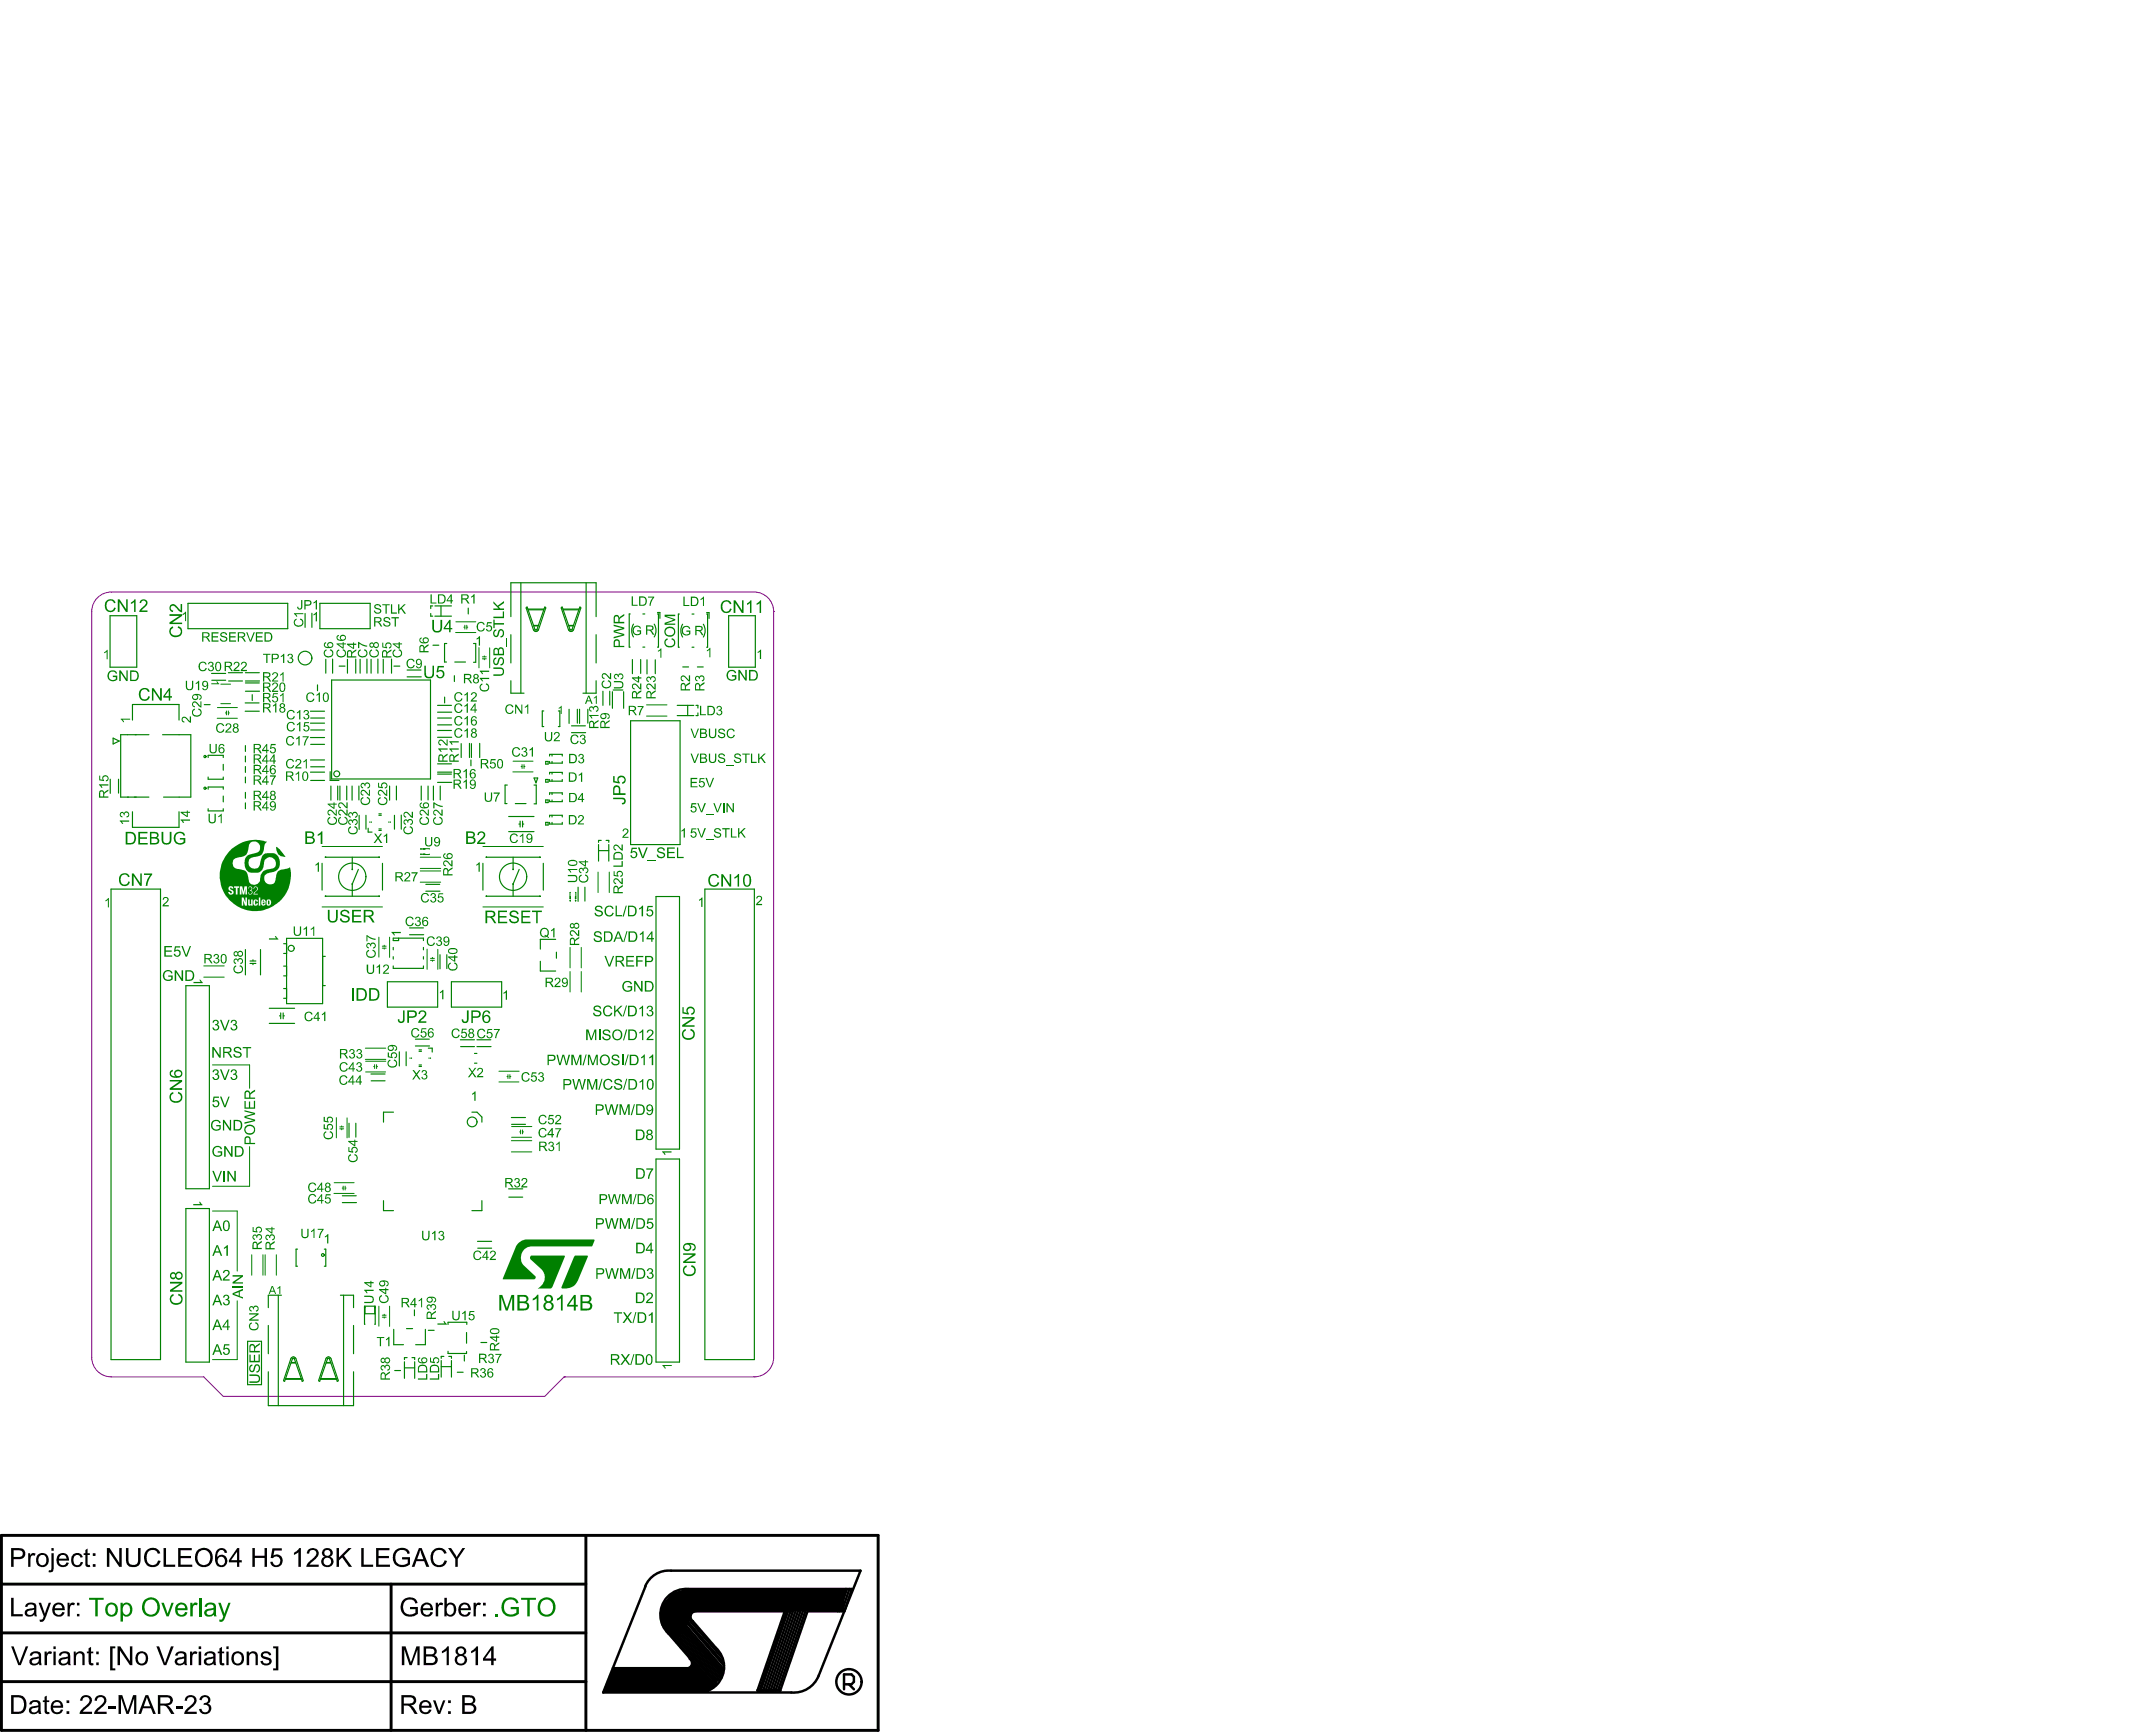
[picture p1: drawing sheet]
<svg xmlns="http://www.w3.org/2000/svg" width="731mm" height="592mm" viewBox="0 0 731 592" stroke-linecap="round" stroke-linejoin="round" font-family="sans-serif">
<g fill="#000">
<path d="M9.6 530.3h.7v.6a1.25 1.25 0 0 1 1.9-.5l-.5 .7a1 1 0 0 0-1 .2 1 1 0 0 0-.3 1v2.6h-.8zM24.9 530.7a2.02 2.02 0 0 1 3.3 .9l-.7 .2a1.23 1.23 0 0 0-1.6-.9 1.23 1.23 0 0 0-.8 1.6 1.38 1.38 0 0 0 .4 1.6 1.38 1.38 0 0 0 1.7 0l.3-.9 .8 .1a2.06 2.06 0 0 1-2.6 1.6 2.06 2.06 0 0 1-1.4-2.7l.2-.9zM29.1 529.2l.8-.5v1.6h.8v.6h-.8v2.7a.54 .54 0 0 0 .2 .6 .54 .54 0 0 0 .6 0v.7a1.17 1.17 0 0 1-1.5-.4l-.1-3.6h-.5v-.6h.5zM36.5 528.5h.9l3.3 5.1v-5.1h.9v6.4h-.9l-3.4-5v5h-.8zM43 528.5h.8v3.7a1.68 1.68 0 0 0 1.7 2 1.68 1.68 0 0 0 1.6-2v-3.7h.9v3.8a2.56 2.56 0 0 1-1.8 2.7 2.56 2.56 0 0 1-3-1.3zM50.3 529l.6-.3a2.7 2.7 0 0 1 3.8 1.6l-.8 .1a1.98 1.98 0 0 0-2.4-1.2 1.98 1.98 0 0 0-1.4 2.2v.5a1.99 1.99 0 0 0 1.5 2.4 1.99 1.99 0 0 0 2.4-1.6l.8 .3a2.93 2.93 0 0 1-3.5 1.9 2.93 2.93 0 0 1-2.1-3.5l.2-1.2zM55.8 528.5h.9v5.7h3.1v.7h-4zM60.8 528.5h4.7v.7h-3.8v2h3.5v.8h-3.5v2.2h3.9v.7h-4.8zM86.2 528.5h.8v2.6h3.3v-2.6h.9v6.4h-.9v-3h-3.3v3h-.8zM93 528.6h3.2v.7h-2.5l-.4 1.8a2.08 2.08 0 0 1 2.9 .4 2.08 2.08 0 0 1-.2 2.8l-.7 .4a2 2 0 0 1-3.1-1.5l.9-.1a1.33 1.33 0 0 0 1.7 1.2 1.33 1.33 0 0 0 .8-1.8 1.35 1.35 0 0 0-1-1.1 1.35 1.35 0 0 0-1.4 .6l-.8-.1zM100.4 530l1.1-.7 .7-.8h.5v6.4h-.8v-5l-1.5 1zM105.5 528.8h.1a1.97 1.97 0 0 1 2.8 .4 1.97 1.97 0 0 1-.5 2.8l-2.2 2.2h3.1v.7h-4.2l.6-1.4 1.5-1.3a2.33 2.33 0 0 0 1.3-2.1 1.25 1.25 0 0 0-1.4-.9 1.25 1.25 0 0 0-1.1 1.2l-.7-.1 .1-.7z"/>
<path d="M114.9 528.5h.8v3.2l3.2-3.2h1.1l-2.6 2.6 2.8 3.8h-1.1l-2.3-3.2-1.1 1v2.2h-.8zM123.3 528.5h.9v5.7h3.2v.7h-4.1zM128.4 528.5h4.6v.7h-3.8v2h3.6v.8h-3.6v2.2h3.9v.7h-4.7zM134.9 529.3l.9-.6a2.72 2.72 0 0 1 4.1 1.6l-.8 .2-.1-.2a2.24 2.24 0 0 0-2.8-.9 2.24 2.24 0 0 0-1.2 2.7 2.48 2.48 0 0 0 1.6 2.1 2.48 2.48 0 0 0 2.6-.6v-1.2h-1.9v-.8h2.7v2.5l-1.4 .7-1.3 .2a3.4 3.4 0 0 1-3-2.1 3.4 3.4 0 0 1 .6-3.6zM147.8 529.3a2.82 2.82 0 0 1 4.7 1l-.8 .1a2.08 2.08 0 0 0-2.6-1.1 2.08 2.08 0 0 0-1.3 2.6 2.03 2.03 0 0 0 1.6 2.4 2.03 2.03 0 0 0 2.4-1.6l.9 .2-.1 .2a2.96 2.96 0 0 1-3.8 1.7 2.96 2.96 0 0 1-1.8-3.6zM153 528.5h1l1.9 3 2-3h.9l-2.5 3.7v2.7h-.9v-2.7zM3.8 545.5h.8v5.6h3.2v.7h-4zM13.2 547.2h.8l1.3 3.8 1.3-3.8h.8l-2.1 5.6a1.24 1.24 0 0 1-1.7 .8l-.1-.7a1.06 1.06 0 0 0 1.5-1.1zM23.1 547.2h.6l.1 .6a1.14 1.14 0 0 1 1.8-.5l-.3 .8a.84 .84 0 0 0-1.1-.1 .84 .84 0 0 0-.3 1l-.1 2.8h-.7zM137.8 546.1l.7-.5a2.83 2.83 0 0 1 4.1 1.7h-.8a2.23 2.23 0 0 0-3-1 2.23 2.23 0 0 0-1.1 2.8 2.49 2.49 0 0 0 4.1 1.5v-1.2h-1.8v-.8h2.7v2.4l-.4 .1a3.4 3.4 0 0 1-4.8-.2 3.4 3.4 0 0 1 .3-4.8zM148.8 547.2h.7v.7a1.11 1.11 0 0 1 1.8-.6l-.3 .8a1.03 1.03 0 0 0-1.2 .1 1.03 1.03 0 0 0-.2 1.3v2.3h-.8zM161.7 547.2h.7v.6a1.14 1.14 0 0 1 1.8-.5l-.3 .8a.9 .9 0 0 0-1.1 0 .9 .9 0 0 0-.3 1.1l-.1 2.6h-.7z"/>
<path d="M229.4 543.7l4.8-1.2h54.1v7.6h-51.7l-2.3 5.9-4 4.1-4.7-6.2v-5.5zM3.8 562h.8l2.1 5.8 2.1-5.8h.8l-2.5 6.5h-.8zM15.2 563.8h.8v.7a1.14 1.14 0 0 1 1.7-.5l-.2 .8a.98 .98 0 0 0-1.2 0 .98 .98 0 0 0-.2 1.2v2.5h-.9zM25.2 563.8h.7v.7a1.6 1.6 0 0 1 2-.7 1.6 1.6 0 0 1 1 1.8v2.9h-.8v-2.8a1.12 1.12 0 0 0-1.1-1.3 1.12 1.12 0 0 0-1.1 1.4v2.7h-.7zM28 579.1l.8-.3a1.94 1.94 0 0 1 2.4 1 1.94 1.94 0 0 1-.7 2.5l-2.3 2.1h3.2v.7h-4.2a4.7 4.7 0 0 1 2.4-3 1.51 1.51 0 0 0 .4-2.6 1.23 1.23 0 0 0-1.3 0 1.23 1.23 0 0 0-.6 1.1h-.8zM30.2 562.7l.9-.5v1.6h.7v.6h-.7v3.2l.7 .2 .1 .7-.6 .1a1.1 1.1 0 0 1-1.1-1.5v-2.7h-.5v-.6h.5zM33 579l.5-.1a1.99 1.99 0 0 1 2.7 .9 1.99 1.99 0 0 1-.9 2.6l-2.1 2h3.2v.7h-4.3l.1-.3a7.5 7.5 0 0 1 2.7-3.1 1.26 1.26 0 0 0 .1-2.2 1.26 1.26 0 0 0-1.9 1.1h-.8l.3-1.1zM37.6 562h1.8v.7h-1v6.9h1v.7h-1.8zM40.1 562h1l3.3 5.1v-5.1h.8v6.5h-.8l-3.4-5v5h-.9zM53.4 562h.9l2 5.8 2.1-5.8h.9l-2.5 6.5h-.9zM63.8 579l.7-.2a1.95 1.95 0 0 1 2.5 1 1.95 1.95 0 0 1-.9 2.5l-2.2 2.1h3.3v.7h-4.3v-.2a10.7 10.7 0 0 1 3.1-3.6 1.21 1.21 0 0 0-.6-1.9 1.21 1.21 0 0 0-1.5 1.2h-.9l.4-1.1zM64.9 563.8h.7v.7a1.14 1.14 0 0 1 1.8-.5l-.3 .7a1.05 1.05 0 0 0-1.2 .1 1.05 1.05 0 0 0-.3 1.2v2.5h-.7z"/>
<path d="M68.8 579a1.77 1.77 0 0 1 2.3 0 1.77 1.77 0 0 1 .3 2.4l-.4 .3a1.84 1.84 0 0 1 1.1 1.9 1.84 1.84 0 0 1-1.6 1.6h-.5a1.87 1.87 0 0 1-2-1.8h.8a1.27 1.27 0 0 0 1.5 1.1 1.27 1.27 0 0 0 1-1.6 1.27 1.27 0 0 0-1.8-.8l.1-.7a1.08 1.08 0 0 0 1.4-.8 1.08 1.08 0 0 0-1-1.3 1.08 1.08 0 0 0-1.2 1.2l-.7-.2zM74.9 562.7l.9-.5v1.6h.7v.6h-.7v3.2l.7 .2 .1 .7-.2 .1a1.11 1.11 0 0 1-1.2-.3 1.11 1.11 0 0 1-.3-1.2v-2.7h-.6v-.6h.6zM84.2 563.8h.8l.1 .6a1.62 1.62 0 0 1 1.9-.6 1.62 1.62 0 0 1 1 1.8v2.9h-.7v-2.9a1.13 1.13 0 0 0-1.3-1.2 1.13 1.13 0 0 0-.9 1.5v2.6h-.9zM89.4 564.2l.8-.4a1.75 1.75 0 0 1 2.4 1.2l-.8 .2a1.05 1.05 0 0 0-1-.8 1.05 1.05 0 0 0-1 .8l1.4 .6a1.44 1.44 0 0 1 1.5 1.6 1.44 1.44 0 0 1-1.9 1.2 1.7 1.7 0 0 1-1.9-1.5l.8-.1a1.17 1.17 0 0 0 1.1 1 1.17 1.17 0 0 0 1.2-.9l-.3-.4-1-.3a1.39 1.39 0 0 1-1.4-.5 1.39 1.39 0 0 1 0-1.6zM93.3 562h1.7v8.3h-1.7v-.7h.9v-6.9h-.9zM137.2 562h1.3l1.8 5.5 1.9-5.5h1.1v6.5h-.8v-5.4l-1.9 5.4h-.8l-1.8-5.4v5.4h-.8zM150.9 563.7l1.2-.8 .6-.9h.5v6.5h-.7v-5l-1.6 .9zM160.9 563.6l1.1-.7 .7-.9h.5v6.5h-.8v-5l-1.6 .9zM209.2 569.5h26.2l1.5-2.5 7.3 8.5-2.5 2.3h-35.8zM15.2 579.3l.8-.4v1.6h.8v.6h-.8v2.9l.2 .5h.6l-.1 .6a1.08 1.08 0 0 1-1.2-.1 1.08 1.08 0 0 1-.3-1.2v-2.7h-.6v-.6h.6zM37.1 582.4h2.4v.8h-2.4zM40.5 578.7h1.2l1.9 5.5 1.8-5.5h1.1v6.4h-.7v-5.3l-1.9 5.3h-.7l-1.9-5.5v5.5h-.8z"/>
<path d="M60 582.4h2.3v.8h-2.3zM147.8 580.5h.9l1.2 3.7 1.4-3.7h.8l-1.8 4.6h-.8z"/>
<path d="M4.6 529.2v2.3h1.7a1.17 1.17 0 0 0 1.5-1.1 1.17 1.17 0 0 0-1.4-1.2zM3.8 528.5l2.9 .1a1.89 1.89 0 0 1 1.9 2.1 1.89 1.89 0 0 1-2.3 1.6h-1.7v2.6h-.8z"/>
<path d="M13.4 531.3l-.1 .2a1.72 1.72 0 0 0-.1 1.9 1.72 1.72 0 0 0 1.6 .9 1.95 1.95 0 0 0-.1-3.4h-.6zM13.1 530.6h.1a2.3 2.3 0 0 1 2.9 .2l.1 .2a2.4 2.4 0 0 1-.1 3.3 2.4 2.4 0 0 1-3.3 .1l-.4-.8-.1-1a2.19 2.19 0 0 1 .8-1.9z"/>
<path d="M17.6 528.5h.7v.9h-.7zM17.6 530.3h.7v4.9a1.25 1.25 0 0 1-.3 1.3 1.25 1.25 0 0 1-1.4 .2l.1-.7a.61 .61 0 0 0 .8-.1 .61 .61 0 0 0 .1-.7z"/>
<path d="M20.5 531.2l-.4 .9h2.6a1.27 1.27 0 0 0-.7-1.2 1.27 1.27 0 0 0-1.5 .3zM19.9 530.8l.8-.5a2.11 2.11 0 0 1 2.2 .4 2.11 2.11 0 0 1 .7 2.1h-3.5a1.35 1.35 0 0 0 1 1.5 1.35 1.35 0 0 0 1.6-.9l.9 .2a2.28 2.28 0 0 1-3.2 1.2 2.28 2.28 0 0 1-.9-3.3z"/>
<path d="M31.7 530.3h.9v.9h-.9zM31.7 534h.9v.9h-.9z"/>
<path d="M68 529.8l-.4 .9a3 3 0 0 0 .7 3.2 2.32 2.32 0 0 0 2.9-.3 2.32 2.32 0 0 0 .4-2.7 2.13 2.13 0 0 0-3.6-1.1zM67.4 529.2l.3-.1a3.2 3.2 0 0 1 4 .2 3.2 3.2 0 0 1 .6 4 3.1 3.1 0 0 1-4.2 1.4 3.1 3.1 0 0 1-1.4-4.2z"/>
<path d="M74.2 529.1a1.98 1.98 0 0 1 3.3 1l-.8 .1a1.19 1.19 0 0 0-1.2-1.1 1.19 1.19 0 0 0-1.2 1.2l-.1 1.3a2.02 2.02 0 0 1 3-.1 2.02 2.02 0 0 1-.2 3 2.17 2.17 0 0 1-2.5 .2 2.17 2.17 0 0 1-1.1-2.2l.2-2.2zM74.8 531.7a1.41 1.41 0 0 0-.3 2 1.41 1.41 0 0 0 2 .2 1.44 1.44 0 0 0 .1-1.8 1.44 1.44 0 0 0-1.8-.4z"/>
<path d="M80.9 529.8l-2 2.8h2zM81 528.5h.7v4.1h.8v.8h-.8v1.5h-.8v-1.5h-2.8v-.8z"/>
<path d="M110.8 530.2a1.01 1.01 0 0 0 2 0 1.01 1.01 0 0 0-2 0zM110.5 533.1a1.31 1.31 0 0 0 2.6 0 1.31 1.31 0 0 0-2.6 0zM110.7 528.7a1.68 1.68 0 0 1 2.4 .3 1.68 1.68 0 0 1-.2 2.4h-.2a1.96 1.96 0 0 1 .7 2.9 1.96 1.96 0 0 1-2.9 .4 1.77 1.77 0 0 1-.8-1.8 1.77 1.77 0 0 1 1.2-1.5 1.48 1.48 0 0 1-1-1.2 1.48 1.48 0 0 1 .8-1.5z"/>
<path d="M143.4 529.2l-1 3.1h2.1zM143 528.5h.9l2.7 6.4h-1l-.8-1.9h-2.6l-.7 1.9h-.9z"/>
<path d="M9.3 550.2v.1a.92 .92 0 0 0 .4 1 .92 .92 0 0 0 1.1-.1 1.19 1.19 0 0 0 .7-1.7zM9 547.6l.1-.1a2.01 2.01 0 0 1 3.3 .9v2.7l.3 .7h-.9l-.1-.6-.1 .2a2.07 2.07 0 0 1-3.2-.4l.1-1 .5-.5 1.7-.4a.71 .71 0 0 0 1-.7 .71 .71 0 0 0-1-.6l-1.1 .1-.3 .7-.8-.1z"/>
<path d="M19.1 548.1l-.4 .9h2.6a1.27 1.27 0 0 0-.8-1.2 1.27 1.27 0 0 0-1.4 .3zM18.7 547.5l.3-.2a2.15 2.15 0 0 1 2.3 .2 2.15 2.15 0 0 1 .8 2.2h-3.4a1.34 1.34 0 0 0 1 1.6 1.34 1.34 0 0 0 1.6-1l.7 .2a2.24 2.24 0 0 1-3 1.2 2.24 2.24 0 0 1-1-3.1z"/>
<path d="M26.3 547.2h.8v.9h-.8zM26.3 551h.8v.8h-.8z"/>
<path d="M144.8 548.1l-.4 .9h2.6a1.26 1.26 0 0 0-.8-1.2 1.26 1.26 0 0 0-1.4 .3zM144.4 547.5l.3-.2a2.15 2.15 0 0 1 2.3 .2 2.15 2.15 0 0 1 .8 2.2h-3.4a1.34 1.34 0 0 0 1 1.6 1.34 1.34 0 0 0 1.6-1l.8 .2a2.27 2.27 0 0 1-3 1.2 2.27 2.27 0 0 1-1.1-3.1z"/>
<path d="M153 548l-.5 1.4a1.31 1.31 0 0 0 .5 1.6 1.31 1.31 0 0 0 1.7-.3l.2-.7a1.44 1.44 0 0 0-.2-1.7 1.44 1.44 0 0 0-1.5-.4zM151.7 545.5h.9v2.3a1.93 1.93 0 0 1 2.3-.3 1.93 1.93 0 0 1 .9 2.2 1.91 1.91 0 0 1-1.1 2 1.91 1.91 0 0 1-2.2-.5v.6h-.8z"/>
<path d="M157.7 548.1l-.4 .9h2.6a1.27 1.27 0 0 0-.8-1.2 1.27 1.27 0 0 0-1.4 .3zM157.3 547.5l.3-.2a2.15 2.15 0 0 1 2.4 .2 2.15 2.15 0 0 1 .8 2.2h-3.5a1.34 1.34 0 0 0 1 1.6 1.34 1.34 0 0 0 1.6-1l.8 .2a2.24 2.24 0 0 1-3 1.2 2.24 2.24 0 0 1-1.1-3.1z"/>
<path d="M164.9 547.2h.9v.9h-.9zM164.9 551h.9v.8h-.9z"/>
<path d="M4.6 579.5v4.9h1.6a2.17 2.17 0 0 0 1.9-3.1 1.76 1.76 0 0 0-2-1.8zM3.8 578.7h2.8a3.4 3.4 0 0 1 1.9 5.2l-.1 .2a2.63 2.63 0 0 1-2.3 1h-2.3z"/>
<path d="M10.9 566.9a.97 .97 0 0 0 .5 1.1 .97 .97 0 0 0 1.2-.3l.6-.6 .1-1zM10.6 564.2h.1a2.01 2.01 0 0 1 3.3 .8v2.5l.3 1h-.9l-.1-.6a2.02 2.02 0 0 1-3.2-.3v-.2a1.73 1.73 0 0 1 2.2-1.6l.3-.1a.64 .64 0 0 0 .7-.7 .64 .64 0 0 0-.8-.6 1.15 1.15 0 0 0-1.6 .9l-.8-.1z"/>
<path d="M18.2 562h.8v1h-.8zM18.2 563.8h.8v4.7h-.8z"/>
<path d="M21.1 566.6a.87 .87 0 0 0 .1 1.2 .87 .87 0 0 0 1.2 0l.7-.6v-1.1zM20.6 564.2h.1a2.1 2.1 0 0 1 3.2 .6l.1 3.3 .2 .4h-.8l-.2-.6-.9 .6a1.5 1.5 0 0 1-1.8-.1 1.5 1.5 0 0 1-.4-1.8l.9-.7 1.3-.1a.7 .7 0 0 0 .8-.8 .7 .7 0 0 0-.9-.6l-1 .2-.3 .7-.8-.1z"/>
<path d="M32.9 563.8h.8v1h-.8zM32.9 567.5h.8v1h-.8z"/>
<path d="M47.6 564.7l-.5 .7a1.79 1.79 0 0 0 1.4 2.6v-.1a1.79 1.79 0 0 0 1.3-1.8 1.79 1.79 0 0 0-1.5-1.7zM46.8 564.3l.3-.1a2.25 2.25 0 0 1 2.8 .1 2.25 2.25 0 0 1 .5 2.7 2.22 2.22 0 0 1-3 1.4 2.22 2.22 0 0 1-1-3.1z"/>
<path d="M50.1 579.4l-1 3.1h2.2zM49.7 578.7h.9l2.6 6.4h-.9l-.8-1.9h-2.7l-.6 1.9h-1z"/>
<path d="M54.7 579.5v2.1h2a1.11 1.11 0 0 0 1.5-1 1.11 1.11 0 0 0-1.4-1.1zM53.9 578.7h3a1.76 1.76 0 0 1 2.1 1.5 1.76 1.76 0 0 1-1.8 2l1 .8 1.4 2.1h-1.1l-1.1-1.7a1.65 1.65 0 0 0-1.6-1.1h-1.1v2.8h-.8z"/>
<path d="M60.8 566.6a.87 .87 0 0 0 .1 1.2 .87 .87 0 0 0 1.2 0l.8-.8v-.9zM60.3 564.2h.1a2 2 0 0 1 3.3 .8v3l.2 .5h-.8l-.2-.6-.9 .6a1.45 1.45 0 0 1-1.9-.3 1.45 1.45 0 0 1 0-1.8l.6-.5 1.8-.3a.65 .65 0 0 0 .3-.8 .65 .65 0 0 0-.8-.4l-1.1 .2-.3 .7-.8-.1z"/>
<path d="M67.8 562h.9v1h-.9zM67.8 563.8h.9v4.7h-.9z"/>
<path d="M70.8 566.6a.88 .88 0 0 0 0 1.3 .88 .88 0 0 0 1.3-.2l.6-.5 .1-1.1zM70.2 564.2h.2a1.91 1.91 0 0 1 3.2 .8v2.4l.2 1.1h-.8l-.1-.6-.2 .2a1.76 1.76 0 0 1-2 .4 1.76 1.76 0 0 1-1.1-1.6l.8-.9 1.7-.3a.66 .66 0 0 0 .7-.8 .66 .66 0 0 0-.9-.5l-1.1 .2-.3 .7-.8-.1z"/>
<path d="M77.3 562h.8v1h-.8zM77.3 563.8h.8v4.7h-.8z"/>
<path d="M80.3 564.7l-.5 1.2a1.43 1.43 0 0 0 .6 1.8 1.43 1.43 0 0 0 1.9-.4v-.1a1.64 1.64 0 0 0 .1-2 1.64 1.64 0 0 0-1.9-.6zM79.6 564.3l.1-.1a2.38 2.38 0 0 1 3.7 1.5 2.38 2.38 0 0 1-2.7 2.9 2.64 2.64 0 0 1-1.1-4.3z"/>
<path d="M137.9 579.5v2.1h1.8a1.11 1.11 0 0 0 1.6-1 1.11 1.11 0 0 0-1.4-1.1zM137 578.7h3a1.79 1.79 0 0 1 2.1 1.6 1.79 1.79 0 0 1-1.8 2l1.1 .9 1.2 1.9h-1l-1.4-2.1-1.1-.7h-1.2v2.8h-.9z"/>
<path d="M145.5 562.8v2h1.6a1.02 1.02 0 0 0 1.2-1.1 1.02 1.02 0 0 0-1.3-.9zM145.5 565.5v2.2h1.8a1.13 1.13 0 0 0 1.3-1.2 1.13 1.13 0 0 0-1.4-1zM144.6 562h2.6a1.64 1.64 0 0 1 1.8 1.1 1.64 1.64 0 0 1-.7 2 1.79 1.79 0 0 1 1 2.3 1.79 1.79 0 0 1-2.2 1.1h-2.5z"/>
<path d="M156.3 563.7a1.01 1.01 0 0 0 2 0 1.01 1.01 0 0 0-2 0zM156 566.7a1.32 1.32 0 0 0 2.6 0 1.32 1.32 0 0 0-2.6 0zM156.1 562.4l.4-.2a1.66 1.66 0 0 1 2.2 .3 1.66 1.66 0 0 1-.1 2.3l-.4 .2a1.95 1.95 0 0 1 .9 2.8 1.95 1.95 0 0 1-2.9 .5l-.5-.3a1.88 1.88 0 0 1 .8-3 1.5 1.5 0 0 1-.4-2.6z"/>
<path d="M158.6 579.5v1.9h1.7a1.02 1.02 0 0 0 1.2-1 1.02 1.02 0 0 0-1.3-.9zM158.6 582.2v2.2h2.2l.6-.3a1.17 1.17 0 0 0 .2-1.4 1.17 1.17 0 0 0-1.3-.5zM157.8 578.7h2.5a1.64 1.64 0 0 1 1.9 1.1 1.64 1.64 0 0 1-.8 1.9 1.77 1.77 0 0 1 1.1 2.2 1.77 1.77 0 0 1-2.1 1.2h-2.6z"/>
<path d="M167.7 563.3l-2 2.9h2zM167.9 562h.6v4.2h.9v.8h-.9v1.5h-.8v-1.5h-2.8v-.8z"/>
<path d="M10.9 583.4a.87 .87 0 0 0 .1 1.2 .87 .87 0 0 0 1.2-.1l.8-.7 .1-1zM10.5 580.8l.6-.3 1.1-.1a1.41 1.41 0 0 1 1.7 1.7v2.1l.2 .9h-.8l-.1-.6-.4 .3a1.64 1.64 0 0 1-2 .3 1.64 1.64 0 0 1-.8-1.8l.8-.7 1.4-.3a.59 .59 0 0 0 .6 .1 .59 .59 0 0 0 .3-.6 1.23 1.23 0 0 0-1.2-.8 1.23 1.23 0 0 0-1.2 .9l-.7-.1z"/>
<path d="M18.7 581.2l-.5 1.1h2.6a1.35 1.35 0 0 0-2.1-1.1zM18 580.9l.7-.3a2.11 2.11 0 0 1 2.2 .3 2.11 2.11 0 0 1 .6 2.1h-3.4a1.35 1.35 0 0 0 1 1.5 1.35 1.35 0 0 0 1.6-.9l.8 .1a2.26 2.26 0 0 1-3.1 1.3 2.26 2.26 0 0 1-.9-3.3z"/>
<path d="M22.7 580.5h1v.9h-1zM22.7 584.2h1v.9h-1z"/>
<path d="M144.5 581.2l-.5 .5-.1 .6h2.6a1.27 1.27 0 0 0-.7-1.2 1.27 1.27 0 0 0-1.3 .1zM143.9 580.7l.6-.1a2.11 2.11 0 0 1 2.2 .3 2.11 2.11 0 0 1 .6 2.1h-3.4a1.35 1.35 0 0 0 1 1.5 1.35 1.35 0 0 0 1.6-.9l.8 .2a2.27 2.27 0 0 1-3.1 1.2 2.27 2.27 0 0 1-.9-3.3z"/>
<path d="M153 580.5h.9v.9h-.9zM153 584.2h.9v.9h-.9z"/>
<circle cx="231.7" cy="572.9" r=".84"/>
</g>
<g fill="none" stroke="#000" stroke-width=".84">
<path d="M220.4 541.5l-14.5 36.3h64.3a9.1 9.1 0 0 0 9.3-5.7l14.3-35.9h-64.7a8.7 8.7 0 0 0-8.8 5.4M226.2 554.6l18 20.9M227 553.8l17.7 20.4M227 554.6l17.7 20.4M227.3 550.1h43.3M227.4 553.4l17.7 20.3M227.9 552.9l17.6 20.4M228.3 552.5l17.6 20.4M228.7 552.1l17.6 20.4M228.9 545.6l17.6 20.4M229.1 547l17.7 20.4M229.1 550l17.7 20.4"/>
<path d="M229.1 550.8l17.7 20.4M229.1 551.7l17.5 20.1M229.5 548.3l17.7 20.4M229.5 549.6l17.7 20.3M237.7 550a1.89 1.89 0 0 0-1.8 1.3 1.89 1.89 0 0 0 .6 2.2l7.9 9a8.8 8.8 0 0 1-3.6 15M268.2 549.2l-9.6 27.9M268.9 549.3l-9.5 27.7M269.3 549.3l-9.5 27.7M270.2 549.3l-9.6 27.7M271 549.3l-9.5 27.7M271.9 549.3l-9.6 27.7M272.7 549.3l-9.5 27.7"/>
<path d="M273.5 549.3l-9.5 27.7M274.4 549.3l-9.6 27.7M275.2 549.3l-9.5 27.7M276 550.1h12.3M276 549.2l-9.6 27.9M288.3 550.1l2.5-7.6h-55.7a8.8 8.8 0 0 0-8.9 5.2 8.8 8.8 0 0 0 2.1 10l10.2 11.8h-29.3M288.6 542.5l-2.6 7.6M289.1 542.5l-2.5 7.6M290 542.5l-2.6 7.6M235.4 566.2a1.82 1.82 0 0 1 .7 2.2 1.82 1.82 0 0 1-2 1.1M288.2 575h2.5l.8-.8v-1.7l-.8-.9h-2.5v5.1M289.9 575l1.6 1.7"/>
<circle cx="289.8" cy="574.2" r="4.3"/>
</g>
<path d="M.5 524.2h299.3v66.5h-299.3zM200 524.2v66.5M.5 557.5h199.5M.5 540.8h199.5M133.5 540.8v49.9M.5 574.1h199.5M258.6 577.1h7.8" fill="none" stroke="#000" stroke-width="1"/>
<circle cx="264.1" cy="208.8" r=".17" fill="#800080"/>
<path d="M31.3 208.8v254.6M264.1 208.8v254.6" fill="none" stroke="#800080" stroke-width=".34"/>
<circle cx="192.6" cy="470.1" r=".17" fill="#800080"/>
<path d="M31.3 208.8a6.7 6.7 0 0 1 6.7-6.7h219.5a6.7 6.7 0 0 1 6.6 6.7M31.3 463.4a6.7 6.7 0 0 0 6.7 6.7h31.6l6.6 6.6h109.8l6.6-6.6h64.9a6.7 6.7 0 0 0 6.6-6.7" fill="none" stroke="#800080" stroke-width=".34"/>
<g fill="none" stroke="#008000" stroke-width=".4">
<path d="M177.8 199v37.6M200.1 199v37.6M37.6 210.2h9.1v17.6h-9.1zM64.2 206h34v8.6h-34zM104.2 209.4v4.8M106.5 209.4v4.8M109.2 206h17.2v8.6h-17.2zM147.1 209.4v1h.6M147.7 206.9h-.6v.9M148.5 210.4h5.6M148.5 206.9h5.6M150.6 206.9v3.5"/>
<path d="M152.5 219.7h-.7v6.3h.6M159.9 207.6v2M161.7 219.7h.7v6.4h-.7M174.4 210.5v-11.5h29.1v11.5M174.4 216.7v9.6M179.7 207.6l2.7 7.8M180 207.3l2.7 7.7M180.2 207.9h5.5M180.3 208.2h5.3M182.2 213.5h1.6M182.2 213.7h1.5M186 207.3l-2.7 7.7"/>
<path d="M186.3 207.6l-2.7 7.8M191.6 207.6l2.8 7.8M192 207.3l2.7 7.7M192.2 207.9h5.5M192.3 208.2h5.3M194.1 213.5h1.7M194.2 213.7h1.5M197.9 207.3l-2.7 7.7M198.3 207.6l-2.8 7.8M203.5 216.7v9.6M215.2 209.6h-.4v11.3h.4M219.5 209.6h.6"/>
<path d="M224.5 209.6h.3v11.3h-.3M224.5 209.1h.8v2M231.9 209.6h-.3v11.4h.3M236.3 209.6h.6M241.3 209.6h.3v11.4h-.3M241.3 209.1h.8v2M248.8 210.2h9.1v17.6h-9.1zM72.2 229.9h4.9M72.3 232.2h4.8M78 229.7h4.8M78.1 232.5h4.7M83.7 240h4.7"/>
<path d="M83.8 236h4.8M83.8 233.2h4.7M83.8 232.5h4.8M83.8 229.7h4.7M86.1 237.1v2M108.4 233.8v2M111.2 225.1v4.7M113.2 232.2h33.8v33.7h-33.8zM113.6 225v4.8M115.8 227.4h2M118.6 225.1v4.7M121.5 225v4.8"/>
<path d="M122.9 225.1v4.7M125.3 225v4.8M126.7 225.1v4.7M129 225v4.8M130.8 225.1v4.7M133.7 225v4.8M134.5 227.4h2M139 231.1h4.8M139 228.7h4.7M147.8 220.3h2M151.8 238v2M155.1 230.7v2"/>
<path d="M155.3 226h3.6M174.4 232.4v4.2h4.5M203.5 232.4v4.2h-4.5M205.8 236v4.8M208.2 236v4.7M209.1 236.1v5.7M209.3 235.6h3.4M212.9 236.1v5.7M215.9 225.2v4.8M218.7 225.2v4.7M219.5 220.9h.6M220.9 225.2v4.9"/>
<path d="M223.7 225.2v4.8M233.1 227.7h2M236.3 221h.6M238.1 227.7h2M38.6 252l2.1 1-2.1 1zM45.2 245.8v-5.3h15.9v5.3M50.8 250.8h-9.6v21.3h9.6M55.5 250.8h9.6v21.3h-9.3M69.7 240.6h2M71.1 258.6v-.7h5.1v.7M83.7 242.8h4.8M83.8 254.5v2"/>
<path d="M83.8 258.1v2M106 259.4h4.8M106 251.8h4.8M106 246.9h4.8M106 242.8h4.8M106.1 254.1h4.7M106.1 249.2h4.7M106.1 245.1h4.7M149.4 245.1h4.7M149.4 240.8h4.7M149.4 251.7h4.8M149.4 247.5h4.8"/>
<path d="M149.4 249.4h4.7M149.4 243.1h4.8M157.5 253.9v4.7M160.3 253.8v4.8M160.8 259.4v2M160.9 253.9v4.7M163.8 253.8v4.8M185.6 242.7h-.5v5.3h.5M186.3 259.9h.8v1h-.8zM187.6 258.1v-.6h4.4v.6M187.6 259.9v.6h4.4v-.6M188.5 257.5v.6"/>
<path d="M188.5 259.9v.6M190.6 242.7h.5v5.3h-.5M194.3 242.1v4.9M195.1 250.1h4.8M195.1 247.8h4.8M197.1 242.1v4.8M197.9 242.1v4.9M200.7 242.1v4.8M215.3 246.1h16.9v42.2h-16.9zM231.2 244.3h5.7M231.2 240.8h5.7M234.8 240.8v3.5"/>
<path d="M237.6 240.8h.7v.9M238.3 243.4v.9h-.7M37.6 266v4.8M40.5 266v4.8M45.2 277.1v5.3h15.9v-5.3M71.1 265.3v.7h5.1v-.7M71.1 269.4v-.7h5.1v.7M71.1 276.1v.7h5.1v-.7M76.2 260.9v2M76.2 271.8v2M83.8 261.7v2M83.8 265.3v2"/>
<path d="M83.8 270.5v2M83.8 274.1v2M106 263.6h4.8M106.1 266.4h4.7M106.1 261.8h4.7M112.7 263.4v3h3M113 268.3v4.9M115.3 268.3v4.8M116 268.3v4.9M118.4 268.3v4.8M120.2 268.3v4.9M122.5 268.3v4.8"/>
<path d="M122.6 278.3v4.9M124.9 278.3v4.8M129.4 278.3h.8M129.4 277.8h.8M133 268.3v4.9M134.7 278.3v4.8M135.3 268.3v4.8M137 278.3v4.8M143.8 268.3v4.9M146.1 268.3v4.8M148 268.3v4.9M149.4 263.6h4.8"/>
<path d="M149.4 267.1h4.8M149.4 264.3h4.7M149.4 260.8h4.7M150.3 268.3v4.8M173.2 268h-.8v6.3h.7M173.7 278.8h8.6M175.9 274.3h3.7M182.3 268h.8v6.4h-.8M182.3 265.6h1.3l-.6 1.7zM186.3 266.1h.8v.9h-.8zM186.3 273.1h.8v.9h-.8zM187.6 278.9v-.6h4.4v.6"/>
<path d="M187.6 264.3v-.6h4.4v.6M187.6 266.1v.6h4.4v-.6M187.6 271.3v-.6h4.4v.6M187.6 273.1v.6h4.4v-.6M188.5 263.7v.6M188.5 266.1v.6M188.5 270.7v.6M188.5 273.1v.6M188.5 278.3v.6M110 294.7v9.2M111.1 292.6h18.3M120.3 292.6v4.2"/>
<path d="M122.4 296.8l-2.1 5v4.2M125.7 282.7v1.4h1.3M126.3 280.6v.1M126.8 280.6v.1M129.4 283h.8M129.4 283.5h.8M130.6 294.7v9.2M132.8 280.6v.1M133.3 280.6v.1M164.9 294.7v9.2M166 292.6h18.3M173.7 283.9h8.6"/>
<path d="M175.2 292.6v4.2M177.2 281.3h.3M177.3 296.8l-2.1 5v4.2M177.6 280.3v2M178.4 280.3v2M178.5 281.3h.3M185.5 294.7v9.2M186.3 280.7h.8v1h-.8zM187.6 280.7v.6h4.4v-.6M188.5 280.7v.6M204.4 288.3v5.7M204.4 290.4h3.4"/>
<path d="M205.3 286.9h-.9v.7M206.9 286.9h.9v.7M207.8 288.3v5.7M37.9 303.5h16.9v160.7h-16.9zM111.1 306h18.3M139.8 319.1h4.9M139.8 316.8h4.8M145.4 304.2h4.8M145.4 301.9h4.7M166 306h18.3M197.4 302.9v4.8M199.7 302.9v4.7"/>
<path d="M224 306.1h8v86.2h-8zM240.7 303.5h16.8v160.7h-16.8zM63.5 336.5h8v69.3h-8zM83.8 324.2v8.6M85.4 328.1h2M85.4 328.9h2M86.4 327.7v.3M86.4 329v.3M88.9 324.2v8.6M96.8 333.2h1M96.8 329.8h1M96.8 325.5h1"/>
<path d="M96.8 322.2h1M96.8 337.5h1M97.8 320.3h12.3v22.3h-12.3zM110.1 336.5h1M110.1 326.5h1M132.3 335.2h17.1v8.6h-17.1zM134.3 323.4v.9M134.3 326.6v.8M134.3 329.8v.8h10.3v-.8M136.1 320.3v.8h-1.8v-.8h10.3v.8M144.6 323.4v.9M144.6 326.6v.8"/>
<path d="M150.2 325.9v4.9M152.6 325.9v4.8M154.1 335.2h17.2v8.6h-17.2zM184.5 328.2v3.3h5.2M189.7 320.7h-5.2v3.3M190 325.1v2M91.9 349.4h8.7M91.9 344.2h8.7M95.4 346.8h.4M95.8 345.8v2M96.7 345.8v2M96.8 346.8h.3"/>
<path d="M96.8 340.8h1M136.3 359.1v4.8M138.7 359.1v4.7M141.8 357.1h4.8M141.8 354.8h4.8M143.1 358.9h.8M143.1 358.4h.8M146.2 357.8h1.4v1.4M157.2 355h4.8M157.3 357.3h4.7M162 359.6h.8M162.8 357.3h4.8"/>
<path d="M162.8 355h4.8M126.6 366.7h4.9M126.7 369h4.8M134.3 379.7h-3.4v3.4M140 361.2v.1M140.5 361.2v.1M143.1 363.6h.8M143.1 364.1h.8M146.5 361.2v.1M147 361.2v.1M161.1 379.7h1.8l1.6 1.6v1.8M162 363h.8"/>
<path d="M119.2 383.5v4.8M121.5 383.5v4.7M174.6 381.5h4.8M174.7 383.8h4.7M224 395.7h8v69.3h-8zM63.5 412.6h8v52.4h-8zM116.9 410.6h4.8M116.9 408.2h4.7M130.9 409.9v3.4h3.4M164.5 409.9v3.4h-3.4M173.6 405.9h4.9M173.7 408.7h4.8"/>
<path d="M101.6 426.5h-.5v5.8h.5M110.7 426.5h.5v5.8h-.5M163 423.8h4.8M163.1 426.1h4.7M84.5 457.9h4.8v14.8h-4.8zM91.6 452.5v9.6M95 442.2v37.7M96.1 442.2h-4.5v4.2M116.2 442.2h4.5v4.2M117.3 442.2v37.7M120.7 452.5v9.6M124.4 446.4h.2"/>
<path d="M124.4 448.5h3.7M124.6 445.9v2.6M124.6 452.1l-.2-6.2h3.7l-.2 6.2M127.9 446.4h.2M127.9 445.9v2.6M134.4 453.8v5.3h3.4M138.8 453.6h2.1M141.5 447.2v2M145.2 453.8v5.3h-3.3M146.2 454.2h2M159.3 454.9v3.7M159.4 452.2v-.8h-6.4v.8"/>
<path d="M164.2 458.3h2M91.6 468.3v11.6h29.1v-11.6M97.4 470.9h5.5M97.5 470.6h5.3M99.3 465.3h1.7M99.4 465.1h1.5M99.6 463.5l-2.8 7.7M99.9 463.8l-2.7 7.8M100.5 463.8l2.7 7.8M100.7 463.5l2.8 7.7M109.4 470.9h5.5M109.5 470.6h5.3"/>
<path d="M111.3 465.3h1.7M111.4 465.1h1.5M111.6 463.5l-2.8 7.7M111.9 463.8l-2.8 7.8M112.4 463.8l2.7 7.8M112.7 463.5l2.8 7.7M134.8 467.9h2M138.1 464.9v5.7M138.1 467h3.5M139 463.5h-.9v.6M140.7 463.5h.9v.6M141.6 464.9v5.7"/>
<path d="M150.6 464.5v5.6M150.6 466.6h3.5M151.6 463.1h-1v.6M153 461.3v.8h6.3v-.7M153.2 463.1h.9v.6M154.1 464.5v5.6M156.1 468.5h2M158.5 462.6v2"/>
</g>
<g fill="none" stroke="#008000" stroke-width=".34">
<path d="M155.6 215.9h6.9M155.6 212.3h6.9M158.4 214.1h.3M158.7 213.4v1.4M159.4 214.1h.3M159.4 213.4v1.4M75.4 233.6h3.3M163.5 221.1v6.9M164.7 224.9h1.3M164.7 224.2h1.3M165.4 223.9v.3M165.4 224.9v.3"/>
<path d="M167.2 221.2v6.8M74.1 245.2h6.9M74.2 241.6h6.8M75.4 240.2h3.3M77 243.4h.3M77.3 242.7v1.4M78 243.4h.3M78 242.7v1.4M175.2 259.9h6.8M220.7 244.5h7M220.7 240.6h7M175.1 263.5h6.9"/>
<path d="M177.9 261.7h.3M178.2 261v1.4M178.9 261.7h.3M178.9 261v1.4M110 289h20.6M143.5 297.3h7M143.5 296.5h7M143.5 292.6h7M143.7 291.6l.1 .1zM143.7 289.7l.1 .2zM144.4 291.6h.7M145.1 289.7l-.7 .2h2.2"/>
<path d="M146.6 291.6h-2.2l.7 .1M164.9 289h20.6M204.2 297.7v7M208 297.7v7M110 309.6h20.6M129.4 319.9v6.9M133 319.9v6.9M143.5 301.2h7M164.9 309.6h20.6M194.6 307.4l.2 .2zM194.7 306.2v.6M194.8 304.7v2.1l-.2-.6"/>
<path d="M196.4 304.7v2.1l.2-.6M196.4 307.4l.2 .2zM196.5 306.2v.6M69.6 333.6h7M69.6 329.8h7M130.5 323h1.3M130.5 323.7h1.3M131.2 322.7v.3M131.2 323.7v.3M145.8 324v6.9M147 327.8h1.3M147 327.2h1.3"/>
<path d="M147.6 326.8v.4M147.6 327.8v.4M149.5 324.1v6.8M194.6 323.4v7M194.6 331.7v7M198.4 323.4v7M198.4 331.7v7M124.7 357.8h7M72.5 363.6h12.7v7.9M124.7 361.7h7M124.8 366h6.8M124.8 362.3h6.9"/>
<path d="M127.6 364.1h.3M127.9 363.5v1.3M128.6 364.1h.3M128.6 363.5v1.3M170.3 365.7h6.9M170.3 369.4h6.9M173.1 367.5h.3M173.4 366.9v1.3M174.1 367.5h.3M174.1 366.9v1.3M85.2 391.5v13.5h-12.7M114.8 381.5v7"/>
<path d="M116 385.4h1.3M116 384.7h1.3M116.7 384.4v.3M116.7 385.4v.3M118.5 381.6v6.9M174.6 393.2h7M174.6 389.4h7M174.7 388.3h6.8M174.7 384.6h6.9M177.4 386.4h.3M177.7 385.8v1.3M178.4 385.8v1.3"/>
<path d="M178.4 386.4h.3M72.5 413.4h8.5v20.5M114 407.4h6.9M114.1 403.8h6.8M116.8 405.6h.4M117.2 404.9v1.4M117.8 405.6h.4M117.8 404.9v1.4M85.9 428.4v7M89.8 428.4v7M90.5 428.4v7M94.3 428.4v7"/>
<path d="M81 444.1v20.1h-8.5M129.4 445.9v6.8M130.5 449h1.3M130.5 449.7h1.3M131.2 448.7v.3M131.2 449.7v.3M133 445.9v6.9"/>
</g>
<g fill="#008000">
<path d="M36 307.3l1.2-.7v3.2h-.4v-2.6l-.8 .5z"/>
<path d="M66 411.1h2.4l-.5-.8h.4l.8 .8v.4h-3.1z"/>
<path d="M66.1 335.2h2.4l-.5-.7h.4l.8 .8v.3h-3.1z"/>
<path d="M71.2 277.8h.4v2a.82 .82 0 0 0 .9 .9 .82 .82 0 0 0 .7-1v-1.9h.5v1.9a1.24 1.24 0 0 1-1.3 1.4 1.24 1.24 0 0 1-1.2-1.4z"/>
<path d="M74.6 278.6l1.1-.8v3.2h-.3v-2.4l-.9 .4z"/>
<path d="M72.1 233.3h2.2l-.5-.7h.4l.6 1h-2.7z"/>
<path d="M91.8 320.3h2.6l-.5-.6 .4-.1 .7 1.2h-3.2z"/>
<path d="M100.8 211.4l.4-.2 .1 .4a1.08 1.08 0 0 0-.4 1.5 1.08 1.08 0 0 0 1.5 .4 .98 .98 0 0 0 .8-1 .98 .98 0 0 0-.8-1l.2-.3a1.46 1.46 0 0 1 .9 1.9 1.46 1.46 0 0 1-2 .8 1.45 1.45 0 0 1-1.2-1 1.45 1.45 0 0 1 .5-1.5z"/>
<path d="M100.4 209.3h3.2v.4h-2.6l.5 .8h-.4z"/>
<path d="M133.6 318.1h3.3v.5h-2.5l.4 .6-.3 .1z"/>
<path d="M139.4 225.1l.4-.1a1.32 1.32 0 0 1 1.8 .8l-.4 .1-.2-.2a1.04 1.04 0 0 0-1.3-.3 1.04 1.04 0 0 0-.5 1.3l.4 .9a.92 .92 0 0 0 1.6-.6l.4 .2a1.5 1.5 0 0 1-2.1 .8 1.5 1.5 0 0 1-.6-2.1z"/>
<path d="M150.2 338.7l1.2-.8v3.2h-.4v-2.5l-.8 .5z"/>
<path d="M161.2 373.4l1.2-.8v3.2h-.5v-2.4l-.6 .4z"/>
<path d="M163.5 284l.4-.1a1.35 1.35 0 0 1 1.7 .8 1.35 1.35 0 0 1-.8 1.7l-1.2 1.2h2.1v.5h-2.8l.1-.6 1.2-1.2a1.16 1.16 0 0 0 .6-1.9 .89 .89 0 0 0-1.3 .7l-.5-.2z"/>
<path d="M162.8 217.9l1.1-.7v3.2h-.4v-2.5l-.8 .5z"/>
<path d="M186 249.9h.4v1.8a.86 .86 0 0 0 .8 1.1 .86 .86 0 0 0 .9-.9v-2h.5v2a1.27 1.27 0 0 1-1.4 1.2 1.27 1.27 0 0 1-1.2-1.4z"/>
<path d="M189.5 250h.1a1.03 1.03 0 0 1 1.5 .4 1.03 1.03 0 0 1-.7 1.5l-.8 .8h1.6v.3h-2.2l.2-.5 1-1a.66 .66 0 0 0 .5-1 .66 .66 0 0 0-1.1 0l-.1 .3h-.4z"/>
<path d="M197.7 278.4l.4-.2a1.05 1.05 0 0 1 1.2 .8 1.05 1.05 0 0 1-.7 1.3l-.8 .8h1.6v.4h-2.1v-.5l1-.9a.77 .77 0 0 0 .6-.7 .77 .77 0 0 0-.5-.8l-.5 .1-.1 .5h-.5z"/>
<path d="M197.6 264.5l1.2-.8v3.2h-.4v-2.5l-.8 .5z"/>
<path d="M197.8 257.5h.1a.82 .82 0 0 1 1.2 .2 .82 .82 0 0 1-.2 1.2 .98 .98 0 0 1 0 1.7 .98 .98 0 0 1-1.5-.9l.4-.1a.63 .63 0 0 0 .7 .7 .63 .63 0 0 0 .5-.8 .63 .63 0 0 0-.8-.5v-.3a.53 .53 0 0 0 .7-.4 .53 .53 0 0 0-.5-.6 .53 .53 0 0 0-.6 .6l-.4-.1z"/>
<path d="M202.7 238.2l1.1-.7v2.8h-.4v-2.2l-.6 .4z"/>
<path d="M209.6 232.5h2.3l.5 .3a1.27 1.27 0 0 1 .4 1.5 1.27 1.27 0 0 1-1.4 .7h-1.8v-.4h1.8a.86 .86 0 0 0 1.1-.8 .86 .86 0 0 0-1.1-.9h-1.8z"/>
<path d="M209.8 230.2h.1a.77 .77 0 0 1 1.2 .3 .98 .98 0 0 1 1.4-.4 .98 .98 0 0 1 .2 1.5l-.7 .4-.1-.4a.63 .63 0 0 0 .6-.7 .63 .63 0 0 0-.8-.6 .63 .63 0 0 0-.4 .9l-.4-.1a.55 .55 0 0 0-.5-.7 .55 .55 0 0 0-.6 .6 .55 .55 0 0 0 .7 .5l-.1 .4a1.03 1.03 0 0 1-.6-1.7z"/>
<path d="M238.6 307.2l1.2-.8v3.2h-.4v-2.5l-.8 .5z"/>
<path d="M258.5 306l.8-.2a1.04 1.04 0 0 1 .9 .9 1.04 1.04 0 0 1-.7 1.1l-.8 .8h1.5v.4h-2.1l.2-.7 .9-.7a.81 .81 0 0 0 .6-.7 .81 .81 0 0 0-.4-.8h-.4l-.4 .6h-.4z"/>
<path d="M35.6 222.6l1.1-.7v3.2h-.3v-2.6l-.8 .5z"/>
<path d="M58.6 442l.6-.3 .1 .6a1.42 1.42 0 0 0-.6 2 1.42 1.42 0 0 0 2 .5 1.28 1.28 0 0 0 1.2-1.2 1.28 1.28 0 0 0-1.1-1.3l.1-.6 .8 .3 .6 .8v.7a2.23 2.23 0 0 1-3.6 1.5 1.95 1.95 0 0 1-.1-3z"/>
<path d="M58 437.6h4.3v.6l-3.3 2.3h3.3v.5h-4.3v-.6l3.4-2.2h-3.4z"/>
<path d="M62.3 209.6l1.2-.8v3.2h-.3v-2.5l-.9 .5z"/>
<path d="M76.5 425.9l1-.8h.3v3.6h-.5v-2.8l-.7 .5z"/>
<path d="M71.6 254h.4v1.8a.82 .82 0 0 0 .8 1.1 .82 .82 0 0 0 .8-1.1v-1.8h.4v1.8a1.23 1.23 0 0 1-1.2 1.4 1.23 1.23 0 0 1-1.2-1.4z"/>
<path d="M79.4 439h3.6v.5h-3.6z"/>
<path d="M79.4 435.3h3.6v.5l-2.8 2h2.8v.4h-3.6v-.5l2.8-1.9h-2.8z"/>
<path d="M80.2 329.7l.4-.1 .1 .4a1.06 1.06 0 0 0-.5 1.4 1.06 1.06 0 0 0 1.5 .4 .98 .98 0 0 0 .9-.9 .98 .98 0 0 0-.8-1l.1-.4 .2 .1a1.51 1.51 0 0 1 .7 2 1.51 1.51 0 0 1-2 .7 1.47 1.47 0 0 1-.6-2.6z"/>
<path d="M80.2 327.3l.5-.1 .5 .4a.99 .99 0 0 1 1.7 0 .99 .99 0 0 1-.8 1.5l.1-.4a.61 .61 0 0 0 .4-.7 .61 .61 0 0 0-.7-.5 .61 .61 0 0 0-.5 .8h-.3a.54 .54 0 0 0-.5-.7 .54 .54 0 0 0-.6 .6 .54 .54 0 0 0 .6 .5v.4a1.03 1.03 0 0 1-.8-.8 1.03 1.03 0 0 1 .4-1z"/>
<path d="M85.2 469.2h2.1a1.44 1.44 0 0 1 1.5 1.5 1.44 1.44 0 0 1-1.6 1.4h-2v-.5h2a.96 .96 0 0 0 1.2-.9 .96 .96 0 0 0-1.2-1h-2z"/>
<path d="M85.6 466l.6-.2v.5a.85 .85 0 0 0-.7 .8 .85 .85 0 0 0 .8 .9l.5-1.6a1.04 1.04 0 0 1 1.4-.6 1.04 1.04 0 0 1 .6 1.4 1.48 1.48 0 0 1-1.2 1.4l-.1-.5a.99 .99 0 0 0 .9-.9 .99 .99 0 0 0-.8-1l-.7 1.4a.99 .99 0 0 1-1.3 .8 .99 .99 0 0 1-.5-1.4z"/>
<path d="M85.2 462.5h.4v2.1h1.1v-2.1h.4v2.1h1.2v-2.2h.4v2.7h-3.5z"/>
<path d="M85.5 451.6l.4-.1 .1 .4a1.06 1.06 0 0 0-.5 1.4 1.06 1.06 0 0 0 1.5 .5h.1a.98 .98 0 0 0 .8-1 .98 .98 0 0 0-.8-1l.2-.4 .6 .3 .4 1a1.59 1.59 0 0 1-2.2 1.5 1.59 1.59 0 0 1-.6-2.6z"/>
<path d="M85.1 448.3h3.2v.5l-2.6 1.7h2.6v.4h-3.2v-.4l2.5-1.7h-2.5z"/>
<path d="M85.3 446.1h.1a.68 .68 0 0 1 1.1 .2 1.01 1.01 0 0 1 1.7 0 1.01 1.01 0 0 1-.8 1.5l-.1-.4a.64 .64 0 0 0 .7-.7 .64 .64 0 0 0-.8-.5 .64 .64 0 0 0-.4 .8h-.4a.56 .56 0 0 0-.3-.8 .56 .56 0 0 0-.7 .5 .56 .56 0 0 0 .5 .6v.4a1.03 1.03 0 0 1-.6-1.6z"/>
<path d="M86.5 421.5h.8l.4 .4a.98 .98 0 0 1 1.7-.1 .98 .98 0 0 1-.9 1.5v-.3a.66 .66 0 0 0 .6-.8 .66 .66 0 0 0-.8-.5 .66 .66 0 0 0-.4 .9h-.4a.53 .53 0 0 0-.4-.7 .53 .53 0 0 0-.6 .5 .53 .53 0 0 0 .6 .5l-.1 .4a1.05 1.05 0 0 1-.5-1.8z"/>
<path d="M86.3 418.9h.3v1.3l.9 .2a1.03 1.03 0 0 1 .5-1.5 1.03 1.03 0 0 1 1.4 .7 1.03 1.03 0 0 1-.9 1.3v-.5a.73 .73 0 0 0 .6-.8 .73 .73 0 0 0-.9-.6 .73 .73 0 0 0-.6 .8l.3 1-1.6-.3z"/>
<path d="M94.8 439.6l.9-.6v2.7h-.3v-2.1l-.7 .5z"/>
<path d="M107.7 295.1l1.2-.7v3.2h-.4v-2.5l-.8 .5z"/>
<path d="M107.2 209.6l1-.7v3.2h-.4v-2.4l-.8 .4z"/>
<path d="M112 279.3l.7-.5 .1 .5a1.12 1.12 0 0 0-.4 1.6 1.12 1.12 0 0 0 1.7 .1 .92 .92 0 0 0 .6-1 .92 .92 0 0 0-.8-.7l.1-.5a1.52 1.52 0 0 1 .8 2.3 1.52 1.52 0 0 1-2.4 .3l-.3-.3a1.59 1.59 0 0 1-.1-1.8z"/>
<path d="M112.2 276.5a1.44 1.44 0 0 1 1.8 .9l.6 .6v-1.6h.4v2.1l-.7-.3-.7-.7a.77 .77 0 0 0-.7-.7 .77 .77 0 0 0-.8 .6l.2 .5 .5 .2-.2 .3a1.06 1.06 0 0 1-.8-.8 1.06 1.06 0 0 1 .4-1.1z"/>
<path d="M115.2 221.9l.5-.2 .2 .4a1.04 1.04 0 0 0-.5 1.4 1.04 1.04 0 0 0 1.4 .5 .99 .99 0 0 0 1-.9 .99 .99 0 0 0-.8-1.1l.1-.4 .7 .4 .3 1.1a1.61 1.61 0 0 1-2.1 1.3 1.61 1.61 0 0 1-.9-2.2z"/>
<path d="M119.4 394.1l.4-.1 .1 .4a1.06 1.06 0 0 0-.6 1.4 1.06 1.06 0 0 0 1.4 .5 .99 .99 0 0 0 1-.8 .99 .99 0 0 0-.7-1.1l.1-.4a1.5 1.5 0 0 1 .9 2 1.5 1.5 0 0 1-2.1 .7l-.3-.1a1.51 1.51 0 0 1-.2-2.5z"/>
<path d="M118.9 391.6h.4v1.3l.8 .1-.1-.8 .4-.6h1.2l.5 .5 .1 .7-.5 .7-.5 .1v-.4a.7 .7 0 0 0 .4-1 .7 .7 0 0 0-1.1-.2 .7 .7 0 0 0 .1 1.1l-.1 .5-1.6-.4z"/>
<path d="M119.3 282.3l.5-.2v.5a1.06 1.06 0 0 0-.4 1.4 1.06 1.06 0 0 0 1.4 .4 .99 .99 0 0 0 .9-.9 .99 .99 0 0 0-.7-1l.1-.5 .3 .1 .6 .5 .1 .5a1.58 1.58 0 0 1-2 1.7 1.58 1.58 0 0 1-.9-2.4z"/>
<path d="M119.3 279.8a.73 .73 0 0 1 1.1 .4 .98 .98 0 0 1 1.4-.3 .98 .98 0 0 1 .1 1.5l-.7 .3-.1-.4a.64 .64 0 0 0 .6-.8 .64 .64 0 0 0-.8-.5 .64 .64 0 0 0-.4 .9h-.3a.58 .58 0 0 0-.5-.7 .58 .58 0 0 0-.6 .6 .58 .58 0 0 0 .7 .5l-.1 .3a.98 .98 0 0 1-.8-.7 .98 .98 0 0 1 .4-1.1z"/>
<path d="M119.2 277.4l.6-.2 .6 .5a.98 .98 0 0 1 1.6-.2 .98 .98 0 0 1-.4 1.6l-.4 .1v-.4a.64 .64 0 0 0 .6-.7 .64 .64 0 0 0-.8-.5 .64 .64 0 0 0-.5 .8h-.3a.56 .56 0 0 0-.4-.8 .56 .56 0 0 0-.7 .6 .56 .56 0 0 0 .7 .5l-.1 .5a1.05 1.05 0 0 1-.5-1.8z"/>
<path d="M126.5 221.9l.5-.2 .1 .4a1.08 1.08 0 0 0-.5 1.5 1.08 1.08 0 0 0 1.6 .4h.1a1.01 1.01 0 0 0 .7-1 1.01 1.01 0 0 0-.8-1l.1-.4 .4 .2 .5 .4 .1 .7a1.59 1.59 0 0 1-2.1 1.5 1.59 1.59 0 0 1-.7-2.5z"/>
<path d="M132.9 361.9l.3-.1 .1 .3a1.11 1.11 0 0 0-.5 1.6 1.11 1.11 0 0 0 1.7 .3 .94 .94 0 0 0 .8-1 .94 .94 0 0 0-.9-.9l.2-.4 .6 .3 .4 1.2a1.65 1.65 0 0 1-2 1.2 1.65 1.65 0 0 1-1.2-2z"/>
<path d="M132.4 359.3h.4v1.3l.8 .2-.1-.9a1.09 1.09 0 0 1 1.8-.3 1.09 1.09 0 0 1-.6 1.7v-.4a.67 .67 0 0 0 .3-1 .67 .67 0 0 0-1-.1 .67 .67 0 0 0 .1 1v.5l-1.7-.4z"/>
<path d="M134.5 221.9l.4-.2 .1 .4a1.12 1.12 0 0 0-.3 1.6 1.12 1.12 0 0 0 1.6 .2l.3-.1a1.05 1.05 0 0 0-.5-1.8l.2-.4 .1 .1a1.52 1.52 0 0 1 .7 2.1 1.52 1.52 0 0 1-2.2 .5 1.45 1.45 0 0 1-.4-2.4z"/>
<path d="M146.7 470.6h2.8v-1.5h.4v1.9h-3.2z"/>
<path d="M146.8 463.5h.4v1.2l.8 .1a1.07 1.07 0 0 1 .4-1.3 1.07 1.07 0 0 1 1.4 .2 1.07 1.07 0 0 1-.1 1.5l-.6 .2v-.4a.69 .69 0 0 0 .4-.9 .69 .69 0 0 0-.8-.4 .69 .69 0 0 0-.5 .8l.3 .5-.1 .4-1.6-.3z"/>
<path d="M146.1 445.4l.6-.1 .5 .4a.98 .98 0 0 1 1.5-.2 .98 .98 0 0 1-.3 1.6l-.4 .1-.1-.4a.64 .64 0 0 0 .6-.7 .64 .64 0 0 0-.8-.5 .64 .64 0 0 0-.4 .9l-.3-.1a.56 .56 0 0 0-.5-.7 .56 .56 0 0 0-.6 .6 .56 .56 0 0 0 .7 .5l-.2 .4a.98 .98 0 0 1-.8-.8 .98 .98 0 0 1 .5-1z"/>
<path d="M148.3 279.1l.5-.2v.4a1 1 0 0 0-.5 1.3 1 1 0 0 0 1.3 .6 .99 .99 0 0 0 1.2-.8 .99 .99 0 0 0-.9-1.1l.2-.5 .4 .2 .6 .8-.1 1.2-1 .6a1.54 1.54 0 0 1-1.9-.5 1.54 1.54 0 0 1 .2-2z"/>
<path d="M148.3 276.5h1.1l1.3 1.5v-1.6h.4v2.1l-.6-.2-1.1-1.1a.63 .63 0 0 0-1.1-.1 .63 .63 0 0 0 .5 1v.3a1.04 1.04 0 0 1-.9-.7 1.04 1.04 0 0 1 .4-1.2z"/>
<path d="M147.9 273.9h.4l1.5 1 1.3 .2v.4l-1.1-.1-1.7-1v1.6h-.4z"/>
<path d="M153.4 328.8l.4-.2 .1 .5a1.08 1.08 0 0 0-.4 1.4 1.08 1.08 0 0 0 1.5 .4 .98 .98 0 0 0 .9-1 .98 .98 0 0 0-.9-.9l.2-.5 .2 .1a1.52 1.52 0 0 1 .6 2.1 1.52 1.52 0 0 1-2.2 .5 1.45 1.45 0 0 1-.4-2.4z"/>
<path d="M153.4 255.5h3.2v.4h-2.5l.5 .8h-.4z"/>
<path d="M153.4 253h3.2v.5h-2.5l.5 .7h-.4z"/>
<path d="M159.9 364.6h.5l.8 1.1 .9-1.1h.5l-1.2 1.5 1.3 1.7h-.6l-.9-1.4-.9 1.4h-.6l1.3-1.7z"/>
<path d="M163.2 364.7l.7-.1a1.03 1.03 0 0 1 1 .9 1.03 1.03 0 0 1-.8 1.1l-.7 .7h1.6v.5h-2.2l.2-.7 1.2-1a.64 .64 0 0 0 .1-1.1 .64 .64 0 0 0-1 .5h-.4z"/>
<path d="M162.6 295.1l1.2-.7v3.2h-.4v-2.5l-.8 .5z"/>
<path d="M190.7 241.6l1.1-.6v2.7h-.4v-2.1l-.6 .4z"/>
<path d="M201.1 244.1h3.3v.3h-2.6l.5 .9h-.4z"/>
<path d="M201.4 241.3l.8-.2 .4 .4a1.01 1.01 0 0 1 1.7 0 1.01 1.01 0 0 1-.8 1.6l-.1-.5a.63 .63 0 0 0 .6-.7 .63 .63 0 0 0-.8-.5 .63 .63 0 0 0-.4 .9l-.3-.1a.58 .58 0 0 0-.5-.7 .58 .58 0 0 0-.6 .6 .58 .58 0 0 0 .6 .5l-.1 .4a1 1 0 0 1-.5-1.7z"/>
<path d="M209.8 300l1-.1 1.4 1.5v-1.6h.4v2.1l-.6-.2-.7-.8a.79 .79 0 0 0-.7-.7 .79 .79 0 0 0-.8 .5v.5l.5 .2v.4a1.05 1.05 0 0 1-.9-.7 1.05 1.05 0 0 1 .4-1.1z"/>
<path d="M209.5 297.4h.3v1.3l.9 .2a1.07 1.07 0 0 1 .5-1.6 1.07 1.07 0 0 1 1.4 .7 1.07 1.07 0 0 1-.8 1.4v-.4a.72 .72 0 0 0 .4-1 .72 .72 0 0 0-.9-.4 .72 .72 0 0 0-.4 .9l.3 .5-.1 .3-1.6-.3z"/>
<path d="M217.7 241h2v.5l-.8 1.2-.4 1.5h-.4l.2-1 1-1.8h-1.6z"/>
<path d="M216 233.5h.1a1.82 1.82 0 0 1 2.2 1.2l.2 .2v-1.6h.5v2.2l-.7-.3-.7-.8a.76 .76 0 0 0-.8-.6 .76 .76 0 0 0-.7 .7l.2 .4 .4 .1v.4l-.2-.1a1.05 1.05 0 0 1-.5-1.8z"/>
<path d="M216.7 213.7l.9-.1a1.02 1.02 0 0 1 1.2 .8l-.3 .3a1.15 1.15 0 0 0-1.7-.6 1.15 1.15 0 0 0-.3 1.7l.5 .6h1.1l.4-.2v-.6h-1v-.4h1.4v1.2l-.3 .2-1.4 .3-.7-.4a1.79 1.79 0 0 1 .2-2.8z"/>
<path d="M220.9 233.5l.3-.1a2.05 2.05 0 0 1 2.1 1.4l.1 .1v-1.6h.5v2.2l-.7-.3-.7-.8a.76 .76 0 0 0-.8-.6 .76 .76 0 0 0-.7 .7l.6 .5v.4l-.9-.5v-.9z"/>
<path d="M220.9 231.2h.1a.68 .68 0 0 1 1.1 .2 1.01 1.01 0 0 1 1.7 0 1.01 1.01 0 0 1-.8 1.5l-.1-.4a.63 .63 0 0 0 .7-.7 .63 .63 0 0 0-.8-.5 .63 .63 0 0 0-.5 .8h-.3a.53 .53 0 0 0-.4-.7 .53 .53 0 0 0-.6 .4 .53 .53 0 0 0 .5 .6v.4a1.03 1.03 0 0 1-.6-1.6z"/>
<path d="M224.6 222.1l1.2-.8v3.3h-.3v-2.6l-.9 .5z"/>
<path d="M241.4 221.9l1.1-.7v3.2h-.3v-2.5l-.8 .5z"/>
<path d="M258.7 222.5l1.2-.7v3.2h-.5v-2.6l-.7 .5z"/>
<path d="M33.8 267.8h3.2v.4h-2.4l.4 .6-.4 .1z"/>
<path d="M33.9 264.8h.3v1.3l.9 .1a1.06 1.06 0 0 1 .4-1.4 1.06 1.06 0 0 1 1.5 .4 1.06 1.06 0 0 1-.5 1.5h-.3v-.4a.7 .7 0 0 0 .3-1.2 .7 .7 0 0 0-1.2 .5l.2 1.1-1.6-.3z"/>
<path d="M58.5 373.1l.6-.3 .1 .6a1.42 1.42 0 0 0-.7 1.9 1.42 1.42 0 0 0 2 .6 1.28 1.28 0 0 0 1.2-1.2 1.28 1.28 0 0 0-1-1.3l.3-.6 .9 .6 .3 .6a2.23 2.23 0 0 1-1.5 2.5 2.23 2.23 0 0 1-2.7-1v-.5a1.74 1.74 0 0 1 .5-1.8z"/>
<path d="M58 368.7h4.2v.6l-3.3 2.2h3.3v.6h-4.2v-.6l3.2-2.3h-3.2z"/>
<path d="M58.5 214.1l.5-.3 .1 .6a1.4 1.4 0 0 0-.6 1.9 1.4 1.4 0 0 0 1.8 .6 1.32 1.32 0 0 0 1.4-1.1 1.32 1.32 0 0 0-1-1.5l.1-.6 .3 .2a1.97 1.97 0 0 1 .9 2.6 1.97 1.97 0 0 1-2.6 1 1.93 1.93 0 0 1-1.6-1.4 1.93 1.93 0 0 1 .7-2z"/>
<path d="M57.9 209.7h4.3v.6l-3.4 2.3h3.4v.5h-4.3v-.6l3.3-2.2h-3.3z"/>
<path d="M58.3 206.5l.2-.1a2.12 2.12 0 0 1 2.4 1.2l.8 .7v-2.1h.5v2.9l-1-.4-1.1-1.3a.91 .91 0 0 0-1.1-.6 .91 .91 0 0 0-.7 1l.2 .4 .6 .2-.1 .5-.6-.2-.5-.7v-.8z"/>
<path d="M66 242.1l.5-.2 .1 .4a1.06 1.06 0 0 0-.6 1.4 1.06 1.06 0 0 0 1.4 .6l.4-.1a.94 .94 0 0 0 .7-1 .94 .94 0 0 0-.8-.9l.1-.4 .6 .2 .4 1a1.64 1.64 0 0 1-1.9 1.6 1.64 1.64 0 0 1-1.2-2.3z"/>
<path d="M65.9 239.6a2.02 2.02 0 0 1 2.4 1.4h.1v-1.6h.4v2.1h-.5l-1.1-1.1a.66 .66 0 0 0-1-.5 .66 .66 0 0 0 .1 1.1h.3l-.2 .5a1.14 1.14 0 0 1-.5-1.9z"/>
<path d="M193.9 298.7h1.9a1.25 1.25 0 0 1 1.3 .7 1.25 1.25 0 0 1-.3 1.4l-.5 .4h-2.4v-.5h2a.82 .82 0 0 0 .8-.9 .82 .82 0 0 0-1-.7h-1.8z"/>
<path d="M193.9 296.7h3.2v.3h-2.5l.5 .8-.5 .1z"/>
<path d="M194.8 317.7h.1a1.79 1.79 0 0 1 2.1 1l.3 .4v-1.5h.5v2.1l-.7-.3-.8-.8a.72 .72 0 0 0-.8-.7 .72 .72 0 0 0-.6 .8l.2 .4 .4 .1v.4l-.6-.2-.3-.5z"/>
<path d="M209.4 295.5h2.8v-1.5h.4v1.9h-3.2z"/>
<path d="M209.8 288.5a1.79 1.79 0 0 1 2.2 1.2l.2 .2v-1.6h.4v2.1l-.6-.2-.7-.8a.79 .79 0 0 0-.7-.7 .79 .79 0 0 0-.8 .5l.5 1.1-.5-.1-.4-.5z"/>
<path d="M227.2 218.3l.6-.4 .1 .5a1.17 1.17 0 0 0-.5 1.5 1.17 1.17 0 0 0 1.5 .6 1.12 1.12 0 0 0 1.2-.9 1.12 1.12 0 0 0-.8-1.3l.1-.4 .3 .1a1.7 1.7 0 0 1 .6 2.3 1.7 1.7 0 0 1-2.3 .6l-.3-.1a1.7 1.7 0 0 1-.5-2.5z"/>
<path d="M226.9 209.8h3.6v.6h-3l3 1v.4l-3.1 1.1h3.1v.4h-3.6v-.7l3-1-3-1.1z"/>
<path d="M40.9 280.1h3.2v.4h-2.5l.5 .7-.5 .1z"/>
<path d="M41.3 277.2l.5-.1 .5 .5a1 1 0 0 1 1.7 0 1 1 0 0 1-.7 1.5l-.1-.4a.64 .64 0 0 0 .6-.8 .64 .64 0 0 0-.9-.5 .64 .64 0 0 0-.3 .9h-.4a.56 .56 0 0 0-.4-.7 .56 .56 0 0 0-.6 .5 .56 .56 0 0 0 .6 .6l-.1 .4a1.04 1.04 0 0 1-.8-.8 1.04 1.04 0 0 1 .4-1.1z"/>
<path d="M41.2 245.4h3.2v.3h-2.5l.5 .8h-.4z"/>
<path d="M56.3 331.4l.6-.2a1.55 1.55 0 0 1 2 1.1l-.5-.1a1.35 1.35 0 0 0-2-.2 1.35 1.35 0 0 0-.1 2 1.66 1.66 0 0 0 2.2 .1v-.7h-1.1v-.4h1.6v1.4l-1 .5h-.6a1.9 1.9 0 0 1-1.8-1.4 1.9 1.9 0 0 1 .7-2.1z"/>
<path d="M59.6 331.2h.5l1.9 2.8v-2.8h.5v3.7h-.5l-1.9-2.9v2.9h-.5z"/>
<path d="M55.8 306.4l.7-.2a1.04 1.04 0 0 1 1.1 .9 1.04 1.04 0 0 1-.7 1.2l-.9 .7h1.6v.4h-2.1l.2-.6 .7-.7a.79 .79 0 0 0 .7-.7 .79 .79 0 0 0-.5-.8h-.3l-.4 .6h-.4z"/>
<path d="M62.3 244.8h.1a2.07 2.07 0 0 1 2.2 1.3l.2 .1v-1.6h.4v2.2l-.7-.3-1-1.1a.63 .63 0 0 0-1.1-.1 .63 .63 0 0 0 .5 1v.3a1.04 1.04 0 0 1-.9-.7 1.04 1.04 0 0 1 .3-1.1z"/>
<path d="M63.4 232.4h.5v1.9a.86 .86 0 0 0 .8 1 .86 .86 0 0 0 .9-1v-1.9h.4v2.1a1.27 1.27 0 0 1-1.4 1.1 1.27 1.27 0 0 1-1.2-1.3z"/>
<path d="M66.8 233.2l1.2-.8v3.2h-.4v-2.5l-.8 .5z"/>
<path d="M92.2 264.7h2v.4l-1.1 1.9-.1 .9h-.4v-.4l.3-1.2 .8-1.2h-1.5z"/>
<path d="M93.3 236.6h1.6v.4h-1.4l-.2 .8 1-.1 .7 .6a1.1 1.1 0 0 1-.8 1.5 1.1 1.1 0 0 1-1.4-.9h.5a.67 .67 0 0 0 .9 .4 .67 .67 0 0 0 .2-1 .67 .67 0 0 0-1.1 0h-.4z"/>
<path d="M95.6 237.3l1.2-.7v3.2h-.3v-2.6l-.8 .5z"/>
<path d="M93.2 233.2l.7-.2a1 1 0 0 1 1 .8 1 1 0 0 1-.6 1.2l-1 .8h1.7v.4h-2.2l.3-.7 1-1a.63 .63 0 0 0 .2-1.1 .63 .63 0 0 0-1 .5h-.4z"/>
<path d="M80.1 226.1l.2-.1a1.01 1.01 0 0 1 1.4 .5 1.01 1.01 0 0 1-.6 1.4l-.8 .8h1.5v.4h-2.1l.1-.6 1.1-.9a.67 .67 0 0 0 .4-1.1 .67 .67 0 0 0-1.1 .2l-.5 .1z"/>
<path d="M82.7 226l.6-.1a1.04 1.04 0 0 1 1 .9 1.04 1.04 0 0 1-.8 1.1l-.8 .8h1.6v.4h-2.1l.1-.5 .9-.8a.83 .83 0 0 0 .6-.7 .83 .83 0 0 0-.4-.9l-.5 .1-.3 .5h-.4z"/>
<path d="M89.8 223.2h2.5v.3h-1v2.8h-.4v-2.8h-1.1z"/>
<path d="M95.9 224l1.2-.8v3.1h-.5v-2.4l-.5 .4z"/>
<path d="M98.5 223.3h.1a.85 .85 0 0 1 1.2 .1 .85 .85 0 0 1-.2 1.2 .99 .99 0 0 1-.1 1.7 .99 .99 0 0 1-1.4-.8h.4a.64 .64 0 0 0 .8 .6 .64 .64 0 0 0 .4-.9 .64 .64 0 0 0-.9-.3l.1-.4a.53 .53 0 0 0 .6-.5 .53 .53 0 0 0-.5-.6 .53 .53 0 0 0-.5 .6h-.3z"/>
<path d="M110.9 422l1.2-.7v3.2h-.4v-2.5l-.7 .5z"/>
<path d="M102.9 419.5h.4v1.8a.82 .82 0 0 0 .8 1 .82 .82 0 0 0 .8-1v-1.8h.4v2a1.23 1.23 0 0 1-1.3 1.2 1.23 1.23 0 0 1-1.1-1.4z"/>
<path d="M106.3 420.2l1.1-.8v3.2h-.4v-2.4l-.8 .4z"/>
<path d="M108.5 419.5h2l-.9 1.8-.3 1.3h-.4v-.4l.5-1.5 .6-.9h-1.5z"/>
<path d="M105.8 407.8h.2a1.32 1.32 0 0 1 2 .7l-.5 .1a1.06 1.06 0 0 0-1.4-.5 1.06 1.06 0 0 0-.4 1.5 .98 .98 0 0 0 .9 1 .98 .98 0 0 0 1-.9l.4 .2v.1a1.52 1.52 0 0 1-2.2 .7 1.52 1.52 0 0 1-.5-2.2z"/>
<path d="M111.3 407.7h1.6v.4h-1.4l-.2 .8 .7-.1a1.07 1.07 0 0 1 1 1.1 1.07 1.07 0 0 1-1 1 1.07 1.07 0 0 1-1.2-.9h.5a.7 .7 0 0 0 .9 .4 .7 .7 0 0 0 .3-1 .7 .7 0 0 0-1-.2l-.6 .2z"/>
<path d="M116.4 367.3l.3-.1a1.37 1.37 0 0 1 1.9 .8l-.4 .1a1.04 1.04 0 0 0-1.4-.5 1.04 1.04 0 0 0-.5 1.4 .98 .98 0 0 0 .9 1.1 .98 .98 0 0 0 1.1-.9l.4 .1-.3 .6-.5 .4-.6 .1a1.71 1.71 0 0 1-1.5-1.2 1.71 1.71 0 0 1 .6-1.9z"/>
<path d="M119.6 358.2h.1a.86 .86 0 0 1 1.2 .3 .86 .86 0 0 1-.3 1.2 .98 .98 0 0 1 .4 1.4 .98 .98 0 0 1-1.5 .2l-.4-.8 .4-.1a.66 .66 0 0 0 .8 .7 .66 .66 0 0 0 .5-.8 .66 .66 0 0 0-.8-.5v-.3a.55 .55 0 0 0 .7-.5 .55 .55 0 0 0-.6-.6 .55 .55 0 0 0-.5 .7l-.4-.1z"/>
<path d="M122 358.3h.1a.82 .82 0 0 1 1.2 0 .82 .82 0 0 1-.2 1.3h.1a.99 .99 0 0 1-.1 1.6 .99 .99 0 0 1-1.5-.7l.4-.1a.64 .64 0 0 0 .7 .7 .64 .64 0 0 0 .5-.8 .64 .64 0 0 0-.8-.5v-.3a.54 .54 0 0 0 .7-.4 .54 .54 0 0 0-.5-.7 .54 .54 0 0 0-.5 .7l-.5-.1z"/>
<path d="M104.4 345.7l.8-.3 .9 .1 .6 .6-.4 .3a1.04 1.04 0 0 0-1.4-.5 1.04 1.04 0 0 0-.5 1.4 .98 .98 0 0 0 .9 1 .98 .98 0 0 0 1.1-.8l.4 .1-.1 .1a1.44 1.44 0 0 1-1.9 .9 1.44 1.44 0 0 1-.8-1.9z"/>
<path d="M110 346.1l1.1-.7v3.2h-.4v-2.5l-.8 .5z"/>
<path d="M108.6 284.8l1.1-1h.4v4.3h-.6v-3.3l-1 .6z"/>
<path d="M105 236.7l.5-.3h.6a1.05 1.05 0 0 1 1.2 .8l-.4 .2a1.06 1.06 0 0 0-1.5-.5 1.06 1.06 0 0 0-.4 1.5 .99 .99 0 0 0 .9 .9 .99 .99 0 0 0 1-.8l.5 .1-.1 .2a1.48 1.48 0 0 1-2 .8 1.48 1.48 0 0 1-.7-2z"/>
<path d="M108 237.2l1.2-.8v3.2h-.4v-2.5l-.8 .5z"/>
<path d="M149.4 451.8h2.4l-.4-.7 .4-.1 .8 1.2h-3.2z"/>
<path d="M144.1 420.2h.4v1.8a.86 .86 0 0 0 .9 1.1 .86 .86 0 0 0 .8-1.1v-1.8h.5l-.1 2.1a1.23 1.23 0 0 1-1.4 1.2 1.23 1.23 0 0 1-1.1-1.5z"/>
<path d="M147.5 420.9l1.2-.7v3.2h-.4v-2.5l-.8 .5z"/>
<path d="M150 420.4h.1a.85 .85 0 0 1 1.3 .1 .85 .85 0 0 1-.3 1.2 .98 .98 0 0 1 .2 1.6 .98 .98 0 0 1-1.5-.3l-.2-.4h.4a.66 .66 0 0 0 .8 .5 .66 .66 0 0 0 .5-.8 .66 .66 0 0 0-.8-.4v-.4a.53 .53 0 0 0 .7-.4 .53 .53 0 0 0-.5-.6 .53 .53 0 0 0-.6 .6l-.4-.1z"/>
<path d="M140.8 365.3h.5l.9 1.2 .9-1.2h.4l-1.1 1.5 1.2 1.7h-.5l-.9-1.3-1 1.3h-.5l1.2-1.7z"/>
<path d="M144.3 365.4h.1a.82 .82 0 0 1 1.2 .2 .82 .82 0 0 1-.3 1.2h.1a1.01 1.01 0 0 1 .1 1.5 1.01 1.01 0 0 1-1.6-.2v-.4l.4-.1a.62 .62 0 0 0 .7 .6 .62 .62 0 0 0 .5-.8 .62 .62 0 0 0-.9-.4v-.3a.55 .55 0 0 0 .6-.3 .55 .55 0 0 0-.1-.7 .52 .52 0 0 0-.5 0 .52 .52 0 0 0-.3 .5l-.4-.1z"/>
<path d="M137.6 344.9h.5v2.9a1.16 1.16 0 0 1-1 1.5 1.16 1.16 0 0 1-1.3-1.3l.5-.1a.66 .66 0 0 0 .7 .9 .66 .66 0 0 0 .6-.9z"/>
<path d="M143.4 345.1l.6-.2a1.33 1.33 0 0 1 1.5 1 1.33 1.33 0 0 1-.7 1.6l-1.3 1.2h2.1v.5h-2.8l.3-.9 1.1-1a1.11 1.11 0 0 0 .4-1.8 .85 .85 0 0 0-1.2 .7l-.5-.1z"/>
<path d="M146.1 320.1l.6-.4h.9l.8 .7-.4 .2a1.06 1.06 0 0 0-1.4-.4 1.06 1.06 0 0 0-.5 1.4 .98 .98 0 0 0 .9 1 .98 .98 0 0 0 1.1-.8l.4 .1-.1 .2a1.49 1.49 0 0 1-2 .6 1.49 1.49 0 0 1-.6-2z"/>
<path d="M149.3 319.8h.1a.85 .85 0 0 1 1.2 .1 .85 .85 0 0 1-.2 1.3 .98 .98 0 0 1 .1 1.7 .98 .98 0 0 1-1.6-.7l-.1-.2h.5a.67 .67 0 0 0 .8 .6 .67 .67 0 0 0 .5-.9 .67 .67 0 0 0-1-.3l.1-.4a.56 .56 0 0 0 .7-.5 .56 .56 0 0 0-.6-.6 .56 .56 0 0 0-.5 .7l-.4-.1z"/>
<path d="M139 313.2l1-.3a1.19 1.19 0 0 1 1.2 .9l-.4 .1a1.08 1.08 0 0 0-1.5-.4 1.08 1.08 0 0 0-.3 1.5l.1 .5a.97 .97 0 0 0 1 .3 .97 .97 0 0 0 .7-.8l.4 .1-.2 .7-.9 .4a1.69 1.69 0 0 1-1.7-1.2 1.69 1.69 0 0 1 .6-1.8z"/>
<path d="M142.1 313.1a.85 .85 0 0 1 1.3 .1 .85 .85 0 0 1-.3 1.2 .98 .98 0 0 1 .3 1.6 .98 .98 0 0 1-1.6-.2l-.1-.5h.3a.64 .64 0 0 0 .7 .6 .64 .64 0 0 0 .6-.8 .64 .64 0 0 0-.9-.4l.1-.4a.59 .59 0 0 0 .6-.3 .59 .59 0 0 0-.1-.6 .57 .57 0 0 0-.6-.1 .57 .57 0 0 0-.3 .5l-.4-.1z"/>
<path d="M144.5 305h.1a1.25 1.25 0 0 1 1.9 .8h-.4a1.06 1.06 0 0 0-1.4-.5 1.06 1.06 0 0 0-.6 1.3v.1a.98 .98 0 0 0 .9 1 .98 .98 0 0 0 1.1-.7l.4 .2a1.46 1.46 0 0 1-1.9 .8 1.46 1.46 0 0 1-.8-1.9l.1-.6z"/>
<path d="M147.2 305h.2a.82 .82 0 0 1 1.2 .2 .82 .82 0 0 1-.3 1.2 .95 .95 0 0 1 .5 1.3 .95 .95 0 0 1-1.3 .4l-.6-.6v-.3h.3a.66 .66 0 0 0 .8 .6 .66 .66 0 0 0 .5-.8 .66 .66 0 0 0-.8-.4v-.4a.56 .56 0 0 0 .7-.4 .56 .56 0 0 0-.5-.7 .56 .56 0 0 0-.6 .7l-.4-.1z"/>
<path d="M149.8 305h1.5v.3h-1.3l-.1 .8a1.07 1.07 0 0 1 1.5 .5 1.07 1.07 0 0 1-.7 1.5 1.07 1.07 0 0 1-1.3-.9h.4a.72 .72 0 0 0 .9 .5 .72 .72 0 0 0 .4-1 .72 .72 0 0 0-.9-.4l-.4 .3h-.4z"/>
<path d="M138.5 297.9l.8-.1a1.05 1.05 0 0 1 .8 1 1.05 1.05 0 0 1-.8 1l-.8 .8h1.6v.3h-2.1l.4-.8 .6-.5a.88 .88 0 0 0 .6-.7 .88 .88 0 0 0-.4-.9l-.5 .1-.2 .6-.5-.1z"/>
<path d="M140.5 297.8h2.1l-.9 1.7-.3 1.4h-.4l.1-.8 1-1.9h-1.6z"/>
<path d="M145.1 285.8h.5v1.8a.82 .82 0 0 0 .8 1 .82 .82 0 0 0 .8-1v-1.8h.4v1.8a1.23 1.23 0 0 1-1.2 1.4 1.23 1.23 0 0 1-1.3-1.4z"/>
<path d="M147.6 211.6h.6v2.5a1.12 1.12 0 0 0 1.1 1.3 1.12 1.12 0 0 0 1.1-1.3v-2.5h.6l-.1 2.9a1.66 1.66 0 0 1-1.9 1.4 1.66 1.66 0 0 1-1.4-1.8z"/>
<path d="M147 202.9h.4v2.8h1.6v.3h-2z"/>
<path d="M164.3 467.2l.6-.2a.82 .82 0 0 1 .9 .6 .82 .82 0 0 1-.4 .9 .99 .99 0 0 1 0 1.7 .99 .99 0 0 1-1.5-.8h.4a.64 .64 0 0 0 .8 .5 .64 .64 0 0 0 .4-.8 .64 .64 0 0 0-.9-.4l.1-.3a.55 .55 0 0 0 .7-.5 .55 .55 0 0 0-.6-.6 .55 .55 0 0 0-.5 .7l-.4-.1z"/>
<path d="M167 462.3h.1a.85 .85 0 0 1 1.3 .1 .85 .85 0 0 1-.3 1.2 .98 .98 0 0 1 .1 1.7 .98 .98 0 0 1-1.5-.7l.3-.1a.66 .66 0 0 0 .8 .6 .66 .66 0 0 0 .5-.8 .66 .66 0 0 0-.9-.5v-.3a.53 .53 0 0 0 .7-.4 .53 .53 0 0 0-.5-.7 .53 .53 0 0 0-.5 .7l-.4-.1z"/>
<path d="M169.1 462.2h2.1v.3l-.7 1-.5 1.8h-.5l.2-1 1-1.8h-1.6z"/>
<path d="M161.9 427.4l.7-.4h.9l.8 .7-.4 .3a1.02 1.02 0 0 0-1.4-.6 1.02 1.02 0 0 0-.5 1.4 .98 .98 0 0 0 .9 1 .98 .98 0 0 0 1.1-.7h.4l-.1 .2a1.47 1.47 0 0 1-2 .7 1.47 1.47 0 0 1-.6-2z"/>
<path d="M167.6 427.1l.3-.1a1.03 1.03 0 0 1 1.4 .6 1.03 1.03 0 0 1-.8 1.4l-.8 .7h1.6v.5h-2.1l.1-.6 1.2-1.1a.63 .63 0 0 0 .2-1.1 .63 .63 0 0 0-1 .5h-.4z"/>
<path d="M159.4 344.9h.6v3a1.19 1.19 0 0 1-1.1 1.4 1.19 1.19 0 0 1-1.3-1.3h.5a.65 .65 0 0 0 .7 .8 .65 .65 0 0 0 .6-.9z"/>
<path d="M171.9 338.9l1.2-.8v3.2h-.4v-2.4l-.7 .4z"/>
<path d="M174.8 284.7l.8-.2 .8 .3 .4 .5-.4 .3a1.04 1.04 0 0 0-1.5-.6 1.04 1.04 0 0 0-.4 1.5 .98 .98 0 0 0 .9 1 .98 .98 0 0 0 1.1-.8l.4 .1-.4 .7-1.1 .3a1.72 1.72 0 0 1-1.4-1.4 1.72 1.72 0 0 1 .8-1.7z"/>
<path d="M177.5 285.3l1.2-.7v3.2h-.4v-2.5l-.7 .5z"/>
<path d="M165.5 270.5h.4v1.9a.86 .86 0 0 0 .9 1 .86 .86 0 0 0 .8-1v-1.9h.4l-.1 2.1a1.23 1.23 0 0 1-1.3 1.2 1.23 1.23 0 0 1-1.1-1.4z"/>
<path d="M168.5 270.5h2.1l-.7 1.4-.5 1.8h-.4l.1-1 1-1.7h-1.6z"/>
<path d="M167.6 259.1h1.6v.5h-1.3l-.2 .8 .2-.1a1.06 1.06 0 0 1 1.4 .8 1.06 1.06 0 0 1-.9 1.3 1.06 1.06 0 0 1-1.2-.9l.4-.1a.68 .68 0 0 0 1 .4 .68 .68 0 0 0 .2-1 .68 .68 0 0 0-1-.1l-.5 .1z"/>
<path d="M163.2 212.6l.5-.2a1.32 1.32 0 0 1 1.8 .8l-.4 .1a1.04 1.04 0 0 0-1.5-.5 1.04 1.04 0 0 0-.4 1.4 .98 .98 0 0 0 .9 1.1 .98 .98 0 0 0 1.1-.9l.4 .2-.4 .7-1 .3a1.76 1.76 0 0 1-1-3z"/>
<path d="M166.3 212.4h1.6v.4h-1.3l-.2 .9 .2-.1a1.05 1.05 0 0 1 1.4 .7 1.05 1.05 0 0 1-.8 1.3 1.05 1.05 0 0 1-1.3-.9h.4a.73 .73 0 0 0 1 .4 .73 .73 0 0 0 .4-1 .73 .73 0 0 0-1-.3l-.7 .3z"/>
<path d="M160.9 203.6l1.1-.8v3.2h-.4v-2.4l-.8 .4z"/>
<path d="M184.6 380.7h.2a1.27 1.27 0 0 1 1.8 .8l-.4 .1a1.08 1.08 0 0 0-1.5-.4 1.08 1.08 0 0 0-.4 1.5 .98 .98 0 0 0 1 .8 .98 .98 0 0 0 1-.8l.4 .1-.1 .2a1.52 1.52 0 0 1-2.1 .6 1.52 1.52 0 0 1-.5-2.1z"/>
<path d="M187.5 380.6h1.5v.4h-1.3l-.2 .9 .2-.1a1.08 1.08 0 0 1 1.4 .7 1.08 1.08 0 0 1-.7 1.4 1.08 1.08 0 0 1-1.4-.9l.5-.1a.72 .72 0 0 0 .9 .5 .72 .72 0 0 0 .4-.9 .72 .72 0 0 0-.9-.4l-.8 .2z"/>
<path d="M189.8 380.8l.6-.2a.98 .98 0 0 1 1.1 .7 .98 .98 0 0 1-.5 1.2l-1 .9h1.6v.4h-2.1l.2-.7 1.1-1a.64 .64 0 0 0 .1-1.1 .64 .64 0 0 0-1 .6h-.3z"/>
<path d="M189.7 334l.6-.2a1.03 1.03 0 0 1 1 .9 1.03 1.03 0 0 1-.7 1.1l-.8 .8h1.5v.4h-2.1l.9-1.3a1.21 1.21 0 0 0 .8-1.3 .64 .64 0 0 0-.7-.3 .64 .64 0 0 0-.5 .6l-.4-.1z"/>
<path d="M195.3 251l.3-.1a1.32 1.32 0 0 1 1.9 .8l-.4 .1a1.04 1.04 0 0 0-1.4-.5 1.04 1.04 0 0 0-.5 1.4 .98 .98 0 0 0 .9 1 .98 .98 0 0 0 1.1-.8l.4 .1-.3 .6-.5 .4-.6 .1a1.71 1.71 0 0 1-1.5-1.3 1.71 1.71 0 0 1 .6-1.8z"/>
<path d="M198.4 250.9a.87 .87 0 0 1 1.2 .1 .87 .87 0 0 1-.1 1.3 1.01 1.01 0 0 1-.1 1.7 1.01 1.01 0 0 1-1.5-.9h.5a.65 .65 0 0 0 .8 .6 .65 .65 0 0 0 .4-.9 .65 .65 0 0 0-.9-.3l.1-.4a.56 .56 0 0 0 .7-.5 .56 .56 0 0 0-.6-.6 .56 .56 0 0 0-.5 .7l-.4-.1z"/>
<path d="M205.9 232.4l.4-.2 .1 .5a1.08 1.08 0 0 0-.5 1.5 1.08 1.08 0 0 0 1.6 .3h.1a1 1 0 0 0 .7-1 1 1 0 0 0-.8-.9l.1-.4 .5 .1 .4 .5 .2 .6a1.59 1.59 0 0 1-2.2 1.6 1.59 1.59 0 0 1-.6-2.6z"/>
<path d="M205.9 229.9h.1a1.94 1.94 0 0 1 2 1.3l.2 .1v-1.5h.5v2.1l-.6-.2-1-1.1a.71 .71 0 0 0-.8-.4 .71 .71 0 0 0-.5 .9l.6 .3v.4l-.6-.1-.4-.5 .1-1z"/>
<path d="M221.1 441.4l.7-.2a1.16 1.16 0 0 1 1.1 1 1.16 1.16 0 0 1-.8 1.3l-.9 1h1.7v.4h-2.4l.3-.8 .9-.7a.92 .92 0 0 0 .7-.9 .92 .92 0 0 0-.6-.9l-.6 .2-.1 .5h-.5z"/>
<path d="M220.7 398.9h2.3v.4l-.9 1.4-.4 1.7h-.5l.1-1 1.1-2.1h-1.7z"/>
<path d="M226.1 393h3.2v.5h-2.6l.5 .6-.4 .1z"/>
<path d="M232.7 230.7a1.44 1.44 0 0 1 1.9 .9l.6 .6v-1.6h.4v2.1l-.8-.3-.6-.8a.89 .89 0 0 0-1.5-.3v.6l.6 .3v.4a1.04 1.04 0 0 1-.9-.7 1.04 1.04 0 0 1 .3-1.2z"/>
<path d="M215.7 203.6h.4v2.9h1.6v.3h-2z"/>
<path d="M221.2 203.7h2.2l-1 1.7-.2 1.4h-.4v-.9l1.1-1.9h-1.7z"/>
<path d="M242.4 298.8a1.83 1.83 0 0 1 3.1 .7l-.5 .2a1.42 1.42 0 0 0-1.9-.7 1.42 1.42 0 0 0-.7 1.8 1.32 1.32 0 0 0 1.1 1.4 1.32 1.32 0 0 0 1.5-1l.6 .1-.1 .3a1.95 1.95 0 0 1-2.5 1 1.95 1.95 0 0 1-1.1-2.5z"/>
<path d="M246.3 298.4h.5l2.3 3.3v-3.3h.5v4.3h-.6l-2.2-3.4v3.4h-.5z"/>
<path d="M250.7 299.5l1.3-1.1h.3v4.3h-.5v-3.3l-1 .6z"/>
<path d="M237.5 230.9a.77 .77 0 0 1 1.2 .3 1 1 0 0 1 1.8-.1 1 1 0 0 1-.8 1.5l-.1-.4a.64 .64 0 0 0 .6-.7 .64 .64 0 0 0-.8-.5 .64 .64 0 0 0-.4 .8h-.4a.56 .56 0 0 0-.3-.7 .56 .56 0 0 0-.7 .4 .56 .56 0 0 0 .5 .7v.4a1.05 1.05 0 0 1-.6-1.7z"/>
<path d="M37.5 229l.9-.1a1.3 1.3 0 0 1 1.6 1l-.5 .1a1.3 1.3 0 0 0-1.7-.5 1.3 1.3 0 0 0-.5 1.7 1.4 1.4 0 0 0 2.2 .6v-.6h-1v-.6h1.5v1.5l-.7 .4-1.1 .1-.8-.3-.6-.8a2.29 2.29 0 0 1 .7-2.5z"/>
<path d="M40.7 228.9h.5l2 2.8v-2.8h.4v3.6h-.5l-1.9-2.8v2.8h-.5z"/>
<path d="M56.1 323h2.6v.4h-2.1v1.1h2v.4h-2v1.3h2.2v.4h-2.7z"/>
<path d="M59.7 323h1.8v.5h-1.4l-.2 .9a1.2 1.2 0 0 1 1.8 .9 1.2 1.2 0 0 1-1.5 1.3l-.5-.2-.4-.6 .5-.2a.76 .76 0 0 0 1.3 .3 .76 .76 0 0 0-.4-1.2l-.5-.1-.8 .3z"/>
<path d="M61.9 323h.5l1.2 3.2 1.2-3.2h.4l-1.3 3.6h-.5z"/>
<path d="M61.7 279.8h3.2v.4h-2.6l.6 .7h-.5z"/>
<path d="M91.1 421.5h.6l.4 .5a.98 .98 0 0 1 1.7-.1 .98 .98 0 0 1-.9 1.5v-.3a.64 .64 0 0 0 .7-.7 .64 .64 0 0 0-.8-.6 .64 .64 0 0 0-.5 .8h-.4a.53 .53 0 0 0-.4-.7 .53 .53 0 0 0-.6 .5 .53 .53 0 0 0 .6 .6l-.1 .4a1.05 1.05 0 0 1-.8-.8 1.05 1.05 0 0 1 .5-1.1z"/>
<path d="M93.3 240.8l1.1-.8v3.2h-.5v-2.4l-.7 .4z"/>
<path d="M92.5 254h1.6v.4h-1.3l-.2 .8h.2a1.08 1.08 0 0 1 1.4 .6 1.08 1.08 0 0 1-.8 1.4 1.08 1.08 0 0 1-1.3-.9h.4a.72 .72 0 0 0 .9 .5 .72 .72 0 0 0 .5-1 .72 .72 0 0 0-1-.4l-.7 .3z"/>
<path d="M93.3 229.6l.4-.1a1 1 0 0 1 1.2 .8 1 1 0 0 1-.7 1.2l-.9 .8h1.7v.4h-2.2l.3-.7 .8-.8a.72 .72 0 0 0 .6-.8 .72 .72 0 0 0-.7-.6l-.5 .7-.4-.1z"/>
<path d="M95.7 230.2l1.1-.7v3.2h-.3v-2.5l-.9 .4z"/>
<path d="M124.4 442.3l2.1 .1a1.24 1.24 0 0 1 1.2 1.4 1.24 1.24 0 0 1-1.5 1.1h-1.8v-.4h1.8a.86 .86 0 0 0 1-.9 .86 .86 0 0 0-1-.8h-1.8z"/>
<path d="M124.4 440.3h3.2v.4h-2.5l.4 .8h-.4z"/>
<path d="M105.8 404l.3-.2a1.37 1.37 0 0 1 1.9 .8l-.5 .1a1.04 1.04 0 0 0-1.4-.5 1.04 1.04 0 0 0-.4 1.4 .98 .98 0 0 0 .9 1.1 .98 .98 0 0 0 1-.9l.4 .1-.2 .6-.5 .4-.6 .1a1.71 1.71 0 0 1-1.5-1.2 1.71 1.71 0 0 1 .6-1.8z"/>
<path d="M110.9 386.4l.4-.2 .1 .4a1.02 1.02 0 0 0-.5 1.4 1.02 1.02 0 0 0 1.4 .5 .98 .98 0 0 0 1.1-.9 .98 .98 0 0 0-.9-1.1l.2-.4 .2 .1a1.49 1.49 0 0 1 .7 2 1.49 1.49 0 0 1-2 .7 1.45 1.45 0 0 1-1.1-1 1.45 1.45 0 0 1 .4-1.5z"/>
<path d="M110.5 383.8h.4v1.3l.9 .2-.2-.5a1.08 1.08 0 0 1 1-1.2 1.08 1.08 0 0 1 1.1 1 1.08 1.08 0 0 1-.8 1.2l-.1-.4a.72 .72 0 0 0 .5-.9 .72 .72 0 0 0-.9-.5 .72 .72 0 0 0-.5 .9l.3 .8-1.7-.3z"/>
<path d="M110.5 381.3h.4v1.3l.9 .2-.1-.1a1.08 1.08 0 0 1 .7-1.5 1.08 1.08 0 0 1 1.3 .8 1.08 1.08 0 0 1-.8 1.3l-.1-.4a.67 .67 0 0 0 .6-.8 .67 .67 0 0 0-1-.5 .67 .67 0 0 0-.5 .5 .67 .67 0 0 0 .3 .7v.4l-1.7-.3z"/>
<path d="M116.5 362.9l.4-.2a1.32 1.32 0 0 1 1.8 .8l-.4 .1a1.06 1.06 0 0 0-1.5-.5 1.06 1.06 0 0 0-.4 1.5 .99 .99 0 0 0 .9 .9 .99 .99 0 0 0 1.1-.8l.4 .2-.5 .8-1.2 .1a1.74 1.74 0 0 1-.6-2.9z"/>
<path d="M122 362.8a.88 .88 0 0 1 1.3 0 .88 .88 0 0 1-.2 1.3 .96 .96 0 0 1 .2 1.5 .96 .96 0 0 1-1.5-.1l-.2-.5 .4-.1a.64 .64 0 0 0 .7 .6 .64 .64 0 0 0 .5-.8 .64 .64 0 0 0-.9-.4l.1-.3a.58 .58 0 0 0 .7-.5 .58 .58 0 0 0-.6-.7 .58 .58 0 0 0-.5 .7h-.4z"/>
<path d="M111.9 310.6h.6v2.5a1.14 1.14 0 0 0 1.1 1.4 1.14 1.14 0 0 0 1.1-1.4v-2.5h.6v2.5a1.71 1.71 0 0 1-1.7 1.9 1.71 1.71 0 0 1-1.7-1.9z"/>
<path d="M116.5 311l.2-.1a1.63 1.63 0 0 1 2.6 .9l-.5 .1a.98 .98 0 0 0-1.1-.9 .98 .98 0 0 0-.9 1.1l1.5 .5a1.27 1.27 0 0 1 1 1.6 1.27 1.27 0 0 1-1.8 .7l-.5-.1a1.19 1.19 0 0 1-.9-1.2h.5a1.15 1.15 0 0 0 1.2 .9 1.15 1.15 0 0 0 1.1-1l-2-.8a1.04 1.04 0 0 1-.4-1.7z"/>
<path d="M120.2 310.6h3.1v.5h-2.5v1.4h2.4v.5h-2.4v1.4h2.6v.5h-3.2z"/>
<path d="M115.7 279.2l.6-.4 .1 .5a1.06 1.06 0 0 0-.5 1.3 1.06 1.06 0 0 0 1.4 .6 .99 .99 0 0 0 1-.8 .99 .99 0 0 0-.7-1.1l.1-.5 .7 .4 .3 1.1a1.61 1.61 0 0 1-2.2 1.2 1.61 1.61 0 0 1-.8-2.3z"/>
<path d="M115.8 276.5a1.93 1.93 0 0 1 2.1 1.1l.4 .4v-1.6h.4v2.1l-.6-.2-1.1-1.2a.62 .62 0 0 0-1.1-.1 .62 .62 0 0 0 .5 1v.4l-.8-.4-.1-.9z"/>
<path d="M115.7 274.1h.1a1.87 1.87 0 0 1 2.2 1.1l.3 .3v-1.6h.4v2.1l-.7-.2-.7-.9a.87 .87 0 0 0-1.5-.3v.6l.6 .3v.5l-.2-.1a1.05 1.05 0 0 1-.5-1.8z"/>
<path d="M123.5 272.3l.5-.2 .1 .4a1.08 1.08 0 0 0-.4 1.5 1.08 1.08 0 0 0 1.5 .4 .93 .93 0 0 0 .9-1 .93 .93 0 0 0-.9-.9l.1-.4 .7 .2 .4 1a1.62 1.62 0 0 1-2.1 1.6 1.62 1.62 0 0 1-.8-2.6z"/>
<path d="M123.4 269.8a2.02 2.02 0 0 1 2.4 1.3l.2 .1v-1.6h.3v2.1l-.4-.1-1-.9a.77 .77 0 0 0-.7-.7 .77 .77 0 0 0-.8 .6l.4 .6h.3l-.1 .4h-.2a1.06 1.06 0 0 1-.4-1.8z"/>
<path d="M123.5 267.3h.6l.5 .4a.99 .99 0 0 1 1.7 0 .99 .99 0 0 1-.9 1.5v-.4a.65 .65 0 0 0 .6-.8 .65 .65 0 0 0-.9-.5 .65 .65 0 0 0-.3 .9l-.4-.1a.53 .53 0 0 0-.5-.6 .53 .53 0 0 0-.5 .6 .53 .53 0 0 0 .6 .5l-.1 .3a.97 .97 0 0 1-.8-.7 .97 .97 0 0 1 .4-1.1z"/>
<path d="M122.7 221.9l.4-.2 .1 .4a1.08 1.08 0 0 0-.5 1.5 1.08 1.08 0 0 0 1.6 .4l.5-.2a1.02 1.02 0 0 0 .3-1.1 1.02 1.02 0 0 0-.8-.7l.1-.4 .2 .1a1.53 1.53 0 0 1 .5 2.2 1.53 1.53 0 0 1-2.2 .3h-.1a1.48 1.48 0 0 1-.1-2.3z"/>
<path d="M122.2 219.1l1.6 .9 1.6 .4v.4l-1.2-.2-1.5-.9v1.6h-.5z"/>
<path d="M111 221.9l.4-.2v.4a1.14 1.14 0 0 0-.2 1.6 1.14 1.14 0 0 0 1.7 .2 .97 .97 0 0 0 .6-1 .97 .97 0 0 0-.9-.9l.2-.4 .1 .1a1.52 1.52 0 0 1 .7 2.1 1.52 1.52 0 0 1-2.2 .5l-.7-.4v-.4a1.25 1.25 0 0 1 .1-1.5z"/>
<path d="M142.7 470.6h2.8v-1.5h.4v1.9h-3.2z"/>
<path d="M130.3 466.1l.6-.1 .5 .4a.98 .98 0 0 1 1.6-.2 .98 .98 0 0 1-.3 1.6l-.4 .2-.1-.5a.64 .64 0 0 0 .6-.7 .64 .64 0 0 0-.8-.5 .64 .64 0 0 0-.4 .9l-.3-.1a.56 .56 0 0 0-.5-.7 .56 .56 0 0 0-.6 .6 .56 .56 0 0 0 .7 .5l-.2 .4a.98 .98 0 0 1-.8-.8 .98 .98 0 0 1 .4-1z"/>
<path d="M128.7 456.5h2.5v.3h-1.1v2.8h-.4v-2.8h-1z"/>
<path d="M131.9 457.1l1.1-.7v3.2h-.5v-2.5l-.7 .5z"/>
<path d="M129.9 442.3l.4-.2 .1 .4a1.06 1.06 0 0 0-.5 1.5 1.06 1.06 0 0 0 1.5 .4 .94 .94 0 0 0 .9-.9 .94 .94 0 0 0-.8-1l.2-.4a1.48 1.48 0 0 1 .9 1.9 1.48 1.48 0 0 1-1.9 .9l-.3-.1a1.46 1.46 0 0 1-.5-2.5z"/>
<path d="M142.9 443.9l1.2-.8v3.2h-.3v-2.5l-.8 .5z"/>
<path d="M140.7 351.4l.9-.5 .9 .1 .6 .7-.4 .3a1.02 1.02 0 0 0-1.4-.6 1.02 1.02 0 0 0-.5 1.4v.1a.98 .98 0 0 0 .9 1 .98 .98 0 0 0 1.1-.8h.4l-.1 .3a1.53 1.53 0 0 1-2.2 .5 1.53 1.53 0 0 1-.3-2.2z"/>
<path d="M143.9 351h1.7v.4h-1.4l-.1 .8a1.06 1.06 0 0 1 1.5 .6 1.06 1.06 0 0 1-.8 1.4 1.06 1.06 0 0 1-1.3-.9h.4a.7 .7 0 0 0 1 .5 .7 .7 0 0 0 .3-1 .7 .7 0 0 0-1-.2h-.6z"/>
<path d="M143.4 279.3l.7-.4 .1 .4a1.04 1.04 0 0 0-.5 1.4 1.04 1.04 0 0 0 1.4 .5 .98 .98 0 0 0 1-.9 .98 .98 0 0 0-.8-1l.2-.5 .1 .1a1.5 1.5 0 0 1 .7 2.1 1.5 1.5 0 0 1-2.1 .5 1.48 1.48 0 0 1-.8-2.2z"/>
<path d="M143.6 276.5h1.1l1.4 1.5v-1.6h.3v2.1l-.6-.2-1.1-1.2a.62 .62 0 0 0-1.1 .1 .62 .62 0 0 0 .6 .9l-.1 .3a1.05 1.05 0 0 1-.9-.8 1.05 1.05 0 0 1 .4-1.1z"/>
<path d="M129.4 272.3l.5-.1 .1 .4a1.04 1.04 0 0 0-.5 1.4 1.04 1.04 0 0 0 1.4 .4 .98 .98 0 0 0 1.1-.9 .98 .98 0 0 0-.9-1l.1-.4 .2 .1a1.49 1.49 0 0 1 .7 2 1.49 1.49 0 0 1-2.1 .6l-.2-.1a1.47 1.47 0 0 1-.4-2.4z"/>
<path d="M129.3 269.8a1.93 1.93 0 0 1 2.3 1.3l.3 .1v-1.6h.3v2.1l-.7-.2-.6-.8a.77 .77 0 0 0-.8-.7 .77 .77 0 0 0-.8 .6l.1 .5 .6 .2-.1 .3-.6-.1-.3-.6z"/>
<path d="M129.1 267.3h.3v1.2l.9 .2a1.02 1.02 0 0 1 .5-1.5 1.02 1.02 0 0 1 1.4 .7 1.02 1.02 0 0 1-.8 1.3v-.4a.69 .69 0 0 0 .3-1.2 .69 .69 0 0 0-1.2 .4l.2 1.1-1.6-.2z"/>
<path d="M138 282.4l.6-.4 .1 .5a1.08 1.08 0 0 0-.4 1.5 1.08 1.08 0 0 0 1.5 .3 .93 .93 0 0 0 .9-.9 .93 .93 0 0 0-.9-.9l.2-.5 .1 .1a1.47 1.47 0 0 1 .7 2 1.47 1.47 0 0 1-2 .7 1.44 1.44 0 0 1-.8-2.4z"/>
<path d="M138.2 279.8h.7l.3 .4a.98 .98 0 0 1 1.6-.3 .98 .98 0 0 1-.2 1.6l-.5 .1v-.3a.66 .66 0 0 0 .6-.7 .66 .66 0 0 0-.8-.6 .66 .66 0 0 0-.4 .9l-.5-.2a.52 .52 0 0 0-.5-.5 .52 .52 0 0 0-.5 .6 .52 .52 0 0 0 .6 .4l-.1 .4a1.07 1.07 0 0 1-.3-1.8z"/>
<path d="M138 277.3l.2-.1a2.15 2.15 0 0 1 2.2 1.3l.2 .2v-1.6h.4v2.2l-1.3-.9a1.21 1.21 0 0 0-1.3-.8 .64 .64 0 0 0-.3 .7 .64 .64 0 0 0 .6 .4l-.2 .4a1.03 1.03 0 0 1-.8-.7 1.03 1.03 0 0 1 .3-1.1z"/>
<path d="M149.6 255.5h3.2v.4h-2.4l.4 .7-.4 .1z"/>
<path d="M149.9 252.7a1.51 1.51 0 0 1 2.1 .9l.5 .5v-1.6h.3v2.1l-.7-.3-.6-.7a.77 .77 0 0 0-.8-.7 .77 .77 0 0 0-.8 .6l.2 .5 .5 .1-.1 .4-.8-.5-.1-.7z"/>
<path d="M130.5 219.4h.4v1.4h.8a1.07 1.07 0 0 1 .6-1.4 1.07 1.07 0 0 1 1.4 .7 1.07 1.07 0 0 1-.9 1.3v-.4a.67 .67 0 0 0 .4-1 .67 .67 0 0 0-1.1-.1 .67 .67 0 0 0 .1 1l-.1 .4-1.6-.3z"/>
<path d="M144.9 227.3h.5v2.4a1.16 1.16 0 0 0 1.1 1.4 1.16 1.16 0 0 0 1.2-1.4v-2.4h.5v2.5a1.66 1.66 0 0 1-1.7 1.8 1.66 1.66 0 0 1-1.6-1.9z"/>
<path d="M149.4 227.3h2.2v.6h-1.7l-.3 1.1 .2-.1a1.4 1.4 0 0 1 1.8 .8 1.4 1.4 0 0 1-1 1.8 1.4 1.4 0 0 1-1.7-1.1h.6a.92 .92 0 0 0 1.5 .5 .92 .92 0 0 0-.1-1.5l-.6-.3-1.3 .4z"/>
<path d="M176 402.3h.1a.82 .82 0 0 1 1.1 .1 .82 .82 0 0 1-.2 1.2 1 1 0 0 1 .1 1.7 1 1 0 0 1-1.6-.8h.4a.66 .66 0 0 0 .7 .6 .66 .66 0 0 0 .6-.8 .66 .66 0 0 0-.9-.4v-.4a.56 .56 0 0 0 .8-.3 .56 .56 0 0 0-.5-.7 .56 .56 0 0 0-.6 .5l-.5-.1z"/>
<path d="M178.3 402.3l.7-.1a1.03 1.03 0 0 1 1 .9 1.03 1.03 0 0 1-.7 1.1l-.8 .8h1.5v.4h-2.1l.9-1.3a1.11 1.11 0 0 0 .8-1.3l-.1-.1a.63 .63 0 0 0-.7-.2 .63 .63 0 0 0-.4 .6h-.4z"/>
<path d="M163.4 351.5a1.35 1.35 0 0 1 2.3 .6l-.5 .1a1.04 1.04 0 0 0-1.4-.5 1.04 1.04 0 0 0-.4 1.4 .98 .98 0 0 0 .9 1.1 .98 .98 0 0 0 1-.9l.4 .1-.2 .6-.5 .4-.7 .1a1.77 1.77 0 0 1-.9-3z"/>
<path d="M166.5 351.3h1.5v.3h-1.2l-.2 1a1.05 1.05 0 0 1 1.5 .5 1.05 1.05 0 0 1-.7 1.4 1.05 1.05 0 0 1-1.3-.9h.4a.7 .7 0 0 0 .9 .4 .7 .7 0 0 0 .4-1 .7 .7 0 0 0-1-.3l-.6 .2z"/>
<path d="M168.6 351.3h2l-1 2-.1 1.1h-.5l.2-1.1 .9-1.7h-1.5z"/>
<path d="M173.1 240.7l.2-.1a1.27 1.27 0 0 1 2 .8l-.4 .1a1.08 1.08 0 0 0-1.5-.5 1.08 1.08 0 0 0-.4 1.6l.1 .2a.97 .97 0 0 0 1 .6 .97 .97 0 0 0 .9-.8h.4l-.3 .6-1 .5a1.7 1.7 0 0 1-1.6-1.1 1.7 1.7 0 0 1 .6-1.9z"/>
<path d="M175.9 240.5h.4l1.7 2.5v-2.5h.3v3.2h-.4l-1.7-2.5v2.5h-.3z"/>
<path d="M179.3 241.2l1.1-.7v3.2h-.4v-2.5l-.8 .4z"/>
<path d="M175.4 255.3l.3-.1a1.37 1.37 0 0 1 1.9 .8l-.5 .1a1.04 1.04 0 0 0-1.4-.5 1.04 1.04 0 0 0-.4 1.4 .98 .98 0 0 0 .9 1 .98 .98 0 0 0 1-.8l.5 .2-.6 .7-1.1 .2a1.71 1.71 0 0 1-.6-3z"/>
<path d="M178.5 255.2h.8a.76 .76 0 0 1 .6 .6 .76 .76 0 0 1-.4 .8 .99 .99 0 0 1 0 1.7 .99 .99 0 0 1-1.5-.9h.4a.65 .65 0 0 0 .8 .6 .65 .65 0 0 0 .5-.9 .65 .65 0 0 0-.9-.3v-.4a.56 .56 0 0 0 .7-.5 .56 .56 0 0 0-.6-.6 .56 .56 0 0 0-.5 .7l-.3-.1v-.2z"/>
<path d="M180.9 255.8l1.1-.7v3.2h-.5v-2.5l-.7 .5z"/>
<path d="M164.2 233.5l.4-.2 .1 .5a.99 .99 0 0 0-.5 1.2 .99 .99 0 0 0 1.2 .6 1 1 0 0 0 1.3-.7 1 1 0 0 0-.9-1.2l.2-.4h.2a1.52 1.52 0 0 1 .6 2.2 1.52 1.52 0 0 1-2.2 .5 1.45 1.45 0 0 1-.4-2.5z"/>
<path d="M163.8 231.4h3.2v.4h-2.5l.5 .8h-.4z"/>
<path d="M163.8 229h3.2v.4h-2.5l.5 .7h-.4z"/>
<path d="M187.5 389.9h.1a.82 .82 0 0 1 1.2 .1 .82 .82 0 0 1-.2 1.2 .98 .98 0 0 1 .1 1.7 .98 .98 0 0 1-1.5-.8l.3-.1a.66 .66 0 0 0 .8 .7 .66 .66 0 0 0 .5-.8 .66 .66 0 0 0-.8-.5v-.3a.54 .54 0 0 0 .7-.4 .54 .54 0 0 0-.5-.6 .54 .54 0 0 0-.6 .6l-.4-.1z"/>
<path d="M189.9 390.5l1.2-.7v3.2h-.4v-2.6l-.7 .5z"/>
<path d="M184.6 385.2l.9-.2 .7 .3 .4 .6-.4 .2a1.06 1.06 0 0 0-1.5-.5 1.06 1.06 0 0 0-.4 1.5 .99 .99 0 0 0 1 .9 .99 .99 0 0 0 1-.8l.4 .1-.3 .7-.9 .3a1.67 1.67 0 0 1-1.6-1 1.67 1.67 0 0 1 .4-1.9z"/>
<path d="M189.6 385.2h2l-.8 1.3-.4 1.8h-.4v-.4l.3-1.2 .8-1.2h-1.5z"/>
<path d="M188.1 317.6l1.2-.8v3.2h-.4v-2.5l-.8 .5z"/>
<path d="M226.1 466h3.3v.3h-2.6l.5 .8-.4 .1z"/>
<path d="M213.1 335.1l1-.2a1.36 1.36 0 0 1 1.7 1l-.5 .2-.3-.6-.8-.3-.7 .3-.4 .7a1.38 1.38 0 0 0 .4 1.8 1.38 1.38 0 0 0 1.8-.2v-.7h-1.1v-.4h1.6v1.3l-1 .5a1.93 1.93 0 0 1-2.2-1 1.93 1.93 0 0 1 .5-2.4z"/>
<path d="M216.5 334.9h.5l1.9 2.9v-2.9h.5v3.6h-.5l-2-2.8v2.8h-.4z"/>
<path d="M232.8 283.4l1-.7v3.2h-.4v-2.4l-.8 .4z"/>
<path d="M212.9 283l.7-.2a1.08 1.08 0 0 1 1 1 1.08 1.08 0 0 1-.8 1.1l-.8 .8h1.6v.3h-2.1l.3-.7 .8-.8a.66 .66 0 0 0 .5-1.1 .66 .66 0 0 0-1.1 .3h-.5z"/>
<path d="M233.3 213.9l.7-.2a1.28 1.28 0 0 1 1.7 .9l-.4 .1-.4-.5-.7-.2-.9 .5-.1 .6a1.29 1.29 0 0 0 .6 1.3 1.29 1.29 0 0 0 1.5-.1v-.6h-1v-.4h1.4l-.1 1.2a1.74 1.74 0 0 1-2.5-.1 1.74 1.74 0 0 1 .2-2.5z"/>
<path d="M239 241h.4v2.8h1.6v.4h-2z"/>
<path d="M244.9 241.1h.2a.82 .82 0 0 1 1.2 .2 .82 .82 0 0 1-.3 1.2 .96 .96 0 0 1 .2 1.6 .96 .96 0 0 1-1.6-.5v-.3l.3-.1a.66 .66 0 0 0 .7 .7 .66 .66 0 0 0 .6-.8 .66 .66 0 0 0-.9-.5v-.3a.56 .56 0 0 0 .8-.4 .56 .56 0 0 0-.6-.7 .56 .56 0 0 0-.5 .7l-.4-.1z"/>
<path d="M248.9 228.9l.4-.1a1.44 1.44 0 0 1 2 .9l-.4 .1a1.3 1.3 0 0 0-1.8-.5 1.3 1.3 0 0 0-.5 1.8 1.4 1.4 0 0 0 2.3 .6v-.7h-1v-.5h1.5v1.3l-.8 .5-1.1 .1-.7-.2-.6-1a2.13 2.13 0 0 1 .7-2.3z"/>
<path d="M252.1 228.7h.5l1.8 2.9v-2.9h.6v3.6h-.6l-1.8-2.8v2.8h-.5z"/>
<path d="M246.7 205.4l.5-.4 1.1-.1a1.48 1.48 0 0 1 1.4 1.2l-.5 .2a1.38 1.38 0 0 0-1.8-.8 1.38 1.38 0 0 0-.7 1.9 1.32 1.32 0 0 0 1.1 1.4 1.32 1.32 0 0 0 1.5-1.1l.5 .2a1.94 1.94 0 0 1-2.4 1.3 1.94 1.94 0 0 1-1.3-2.4z"/>
<path d="M250.5 204.9h.6l2.2 3.4v-3.4h.6v4.4h-.6l-2.2-3.4v3.4h-.6z"/>
<path d="M255 206l.8-.5 .4-.6h.4v4.4h-.5v-3.4l-1.1 .6z"/>
<path d="M258.3 206l.8-.5 .4-.6h.4v4.4h-.6v-3.4l-1 .6z"/>
<path d="M125.4 324.5l.6-.3v.5a1.04 1.04 0 0 0-.6 1.3 1.04 1.04 0 0 0 1.4 .6h.1a.98 .98 0 0 0 1.1-.8 .98 .98 0 0 0-.9-1.1l.1-.5a1.48 1.48 0 0 1 .9 2 1.48 1.48 0 0 1-2.1 .7 1.46 1.46 0 0 1-.6-2.4z"/>
<path d="M125.4 322a.68 .68 0 0 1 1.1 .3v.1a.98 .98 0 0 1 1.6-.2 .98 .98 0 0 1-.3 1.5l-.4 .1v-.3a.64 .64 0 0 0 .5-.8 .64 .64 0 0 0-.7-.5 .64 .64 0 0 0-.5 .8h-.3a.56 .56 0 0 0-.4-.7 .56 .56 0 0 0-.7 .5 .56 .56 0 0 0 .7 .6l-.1 .4a1.05 1.05 0 0 1-.5-1.8z"/>
<path d="M125.1 319.2l1.4 .8 1.7 .5v.4l-1.1-.2-1.7-.9v1.6h-.3z"/>
<path d="M151.6 293.9a2.02 2.02 0 0 1 2.2 1.1l.3 .3v-1.6h.4v2.1l-.5-.1-.8-.9a.79 .79 0 0 0-.7-.7 .79 .79 0 0 0-.9 .5l.6 1.1h-.5l-.4-.6z"/>
<path d="M168.4 227.9h2.2a1.44 1.44 0 0 1 1.5 1.4 1.44 1.44 0 0 1-1.5 1.4h-2.2v-.5h2.2a.94 .94 0 0 0 1.1-.9 .94 .94 0 0 0-1.1-.9h-2.2z"/>
<path d="M168.7 224.7l.8-.2v.4a.86 .86 0 0 0-.7 .9 .86 .86 0 0 0 .7 .8l.6-1.3a1.09 1.09 0 0 1 1.4-.9 1.09 1.09 0 0 1 .6 1.6 1.14 1.14 0 0 1-1.2 1.2l-.1-.4a.99 .99 0 0 0 .9-1 .99 .99 0 0 0-.8-1l-.6 1.2a1.02 1.02 0 0 1-1.2 1 1.02 1.02 0 0 1-.7-1.4z"/>
<path d="M142.7 225.3a.73 .73 0 0 0-.1 1.2 .73 .73 0 0 0 1.1-.4 .73 .73 0 0 0-.8-.9zM142.3 225.1a1.2 1.2 0 0 1 1.5 .2 1.2 1.2 0 0 1 .2 1.5 1.05 1.05 0 0 1-.7 1.3 1.05 1.05 0 0 1-1.3-.8h.4a.68 .68 0 0 0 .9 .4 .68 .68 0 0 0 .4-.9v-.2l-.6 .4a1.08 1.08 0 0 1-1.1-.6 1.08 1.08 0 0 1 .3-1.3z"/>
<path d="M159.7 284.3v1.3h1.1a.66 .66 0 0 0 .8-.6 .66 .66 0 0 0-.8-.7zM159.7 286.1v1.5h1.2a.77 .77 0 0 0 .9-.8 .77 .77 0 0 0-1-.7zM159.2 283.8h1.7a1.09 1.09 0 0 1 1.2 .8 1.09 1.09 0 0 1-.5 1.2 1.22 1.22 0 0 1 .7 1.6 1.22 1.22 0 0 1-1.5 .7h-1.6z"/>
<path d="M194.6 278.7v2.4h.8a1.27 1.27 0 0 0 1-1.1 1.27 1.27 0 0 0-.8-1.3zM194.2 278.2h1.4a1.69 1.69 0 0 1 1.3 1.4 1.69 1.69 0 0 1-.7 1.7l-2 .2z"/>
<path d="M194.7 271.1v2.4h.8a1.23 1.23 0 0 0 1.1-1.2 1.23 1.23 0 0 0-1.1-1.2zM194.3 270.7h1.8l.7 .7 .2 1.1-.6 1.2-2.1 .1z"/>
<path d="M198.6 271.3l-.9 1.4h.9zM198.7 270.7h.3v2h.5v.4h-.5v.7h-.4v-.7h-1.3v-.4z"/>
<path d="M194.6 264v2.5h1a1.22 1.22 0 0 0 .7-2l-.4-.4zM194.2 263.7l1.7 .1a1.63 1.63 0 0 1 1 1.7 1.63 1.63 0 0 1-1.5 1.4h-1.2z"/>
<path d="M194.7 257.8v2.3h.8a1.18 1.18 0 0 0 .9-1.8l-.4-.5zM194.3 257.4h1.5a1.64 1.64 0 0 1 1.2 1.7 1.64 1.64 0 0 1-1.5 1.5h-1.2z"/>
<path d="M201 237.7l-.5 1.4h1zM200.8 237.5h.4l1.1 2.8h-.4l-.3-.9h-1.1l-.4 .9h-.4z"/>
<path d="M58.5 435.5a.68 .68 0 0 0 1.3 0 .68 .68 0 0 0-1.3 0zM60.2 435.5a.9 .9 0 0 0 1.8 0 .9 .9 0 0 0-1.8 0zM58.5 434.5a.96 .96 0 0 1 1.5 .4v-.1a1.3 1.3 0 0 1 1.8-.3 1.3 1.3 0 0 1 .3 1.8 1.3 1.3 0 0 1-1.8 .3l-.3-.5a1.11 1.11 0 0 1-1.7 .3 1.11 1.11 0 0 1 .1-1.8z"/>
<path d="M74.1 425.4l-.5 1.8h1.2zM73.9 425.1h.5l1.5 3.6h-.5l-.5-1.1h-1.5l-.4 1.1h-.5z"/>
<path d="M74.9 254.2l.4-.1a.89 .89 0 0 1 1.3 .6h-.4a.63 .63 0 0 0-.8-.4 .63 .63 0 0 0-.4 .9l-.1 .3 .3-.3a1.06 1.06 0 0 1 1.4 .9 1.06 1.06 0 0 1-1.2 1.2 1.06 1.06 0 0 1-.8-1.5zM75 256.1a.69 .69 0 0 0 1.3 0 .69 .69 0 0 0-1.3 0z"/>
<path d="M79.7 441.7l1.8 .6v-1.1zM79.4 441.5l3.6-1.5v.6l-1.1 .4v1.5l1.1 .3v.6l-3.6-1.4z"/>
<path d="M80.1 325.6a.5 .5 0 0 0 1 0 .5 .5 0 0 0-1 0zM81.3 325.6a.7 .7 0 0 0 1.4 0 .7 .7 0 0 0-1.4 0zM80 324.9a.75 .75 0 0 1 1.2 .3 .95 .95 0 0 1 1.4-.3 .95 .95 0 0 1 0 1.5 .95 .95 0 0 1-1.4-.3 .86 .86 0 0 1-1.3 .1 .86 .86 0 0 1 .1-1.3z"/>
<path d="M85.8 459.3l-.3 .6v1.3h1.3l-.1-1.2a.56 .56 0 0 0-.2-.6 .56 .56 0 0 0-.6-.1zM85.6 458.9h.1a1 1 0 0 1 1.4 .9l.4-.6 1.2-.7v.6l-1.2 .7-.4 .7v.7h1.6v.5h-3.5v-2.3z"/>
<path d="M86.7 424.4l-.1 1.6h1v-1a.6 .6 0 0 0-.3-.6 .6 .6 0 0 0-.6 0zM86.4 424.1l.2-.1a.86 .86 0 0 1 .9-.1 .86 .86 0 0 1 .4 .9l1.5-1.2v.6l-1.4 .9v.9h1.4v.4h-3.2z"/>
<path d="M93 439.3l-.5 1.3h.9zM92.8 439h.4l1.1 2.7h-.4l-.3-.7h-1.2l-.3 .7h-.4z"/>
<path d="M112.4 274.7l1.5 1v-1zM111.8 274.4h2.1v-.5h.3v.5h.8v.3h-.8v1.4h-.3l-2.1-1.5z"/>
<path d="M115.6 220l1.4 1v-1zM114.9 219.7h2.1v-.5h.3v.5h.8v.3h-.8v1.4h-.3l-2.1-1.5z"/>
<path d="M115.1 216.9l.5-.1 .1 .3a.7 .7 0 0 0-.4 1 .7 .7 0 0 0 1 .3l-.2-.4a1.05 1.05 0 0 1 .9-1.3 1.05 1.05 0 0 1 1.2 1.1 1.05 1.05 0 0 1-1.3 1h-.7a1.16 1.16 0 0 1-1.1-.6 1.16 1.16 0 0 1 0-1.3zM116.3 217.7a.7 .7 0 0 0 1.4 0 .7 .7 0 0 0-1.4 0z"/>
<path d="M119.5 389.8l1.5 1.1v-1.1zM118.9 389.5h2.1v-.4h.3v.4h.8v.3h-.8v1.5h-.3l-2.1-1.5z"/>
<path d="M119 222.4l-.1 1.6h1v-.9a.59 .59 0 0 0-.2-.6 .59 .59 0 0 0-.7-.1zM118.9 222a.89 .89 0 0 1 1.3 .8l1.4-1.1v.5l-1.1 .7-.3 .5v.6h1.4v.5h-3.2v-1.7z"/>
<path d="M119.1 220.2l1.4 1v-1zM118.4 219.7h2.1v-.4h.4v.4h.7v.5h-.7v1.3h-.4l-2.1-1.4z"/>
<path d="M126.5 220.2a.51 .51 0 0 0 1 0 .51 .51 0 0 0-1 0zM127.7 220.3a.7 .7 0 0 0 1.4 0 .7 .7 0 0 0-1.4 0zM126.4 219.5a.85 .85 0 0 1 1.2 .2 1 1 0 0 1 1.8 .2 1 1 0 0 1-1.2 1.4l-.6-.6-.1 .1a.87 .87 0 0 1-1.3-.1 .87 .87 0 0 1 .2-1.2z"/>
<path d="M132.8 357.4a.66 .66 0 0 0 .2 .9 .66 .66 0 0 0 .9-.2 .66 .66 0 0 0-.2-.9zM132.8 356.9l1.3-.1a1.07 1.07 0 0 1 1.4 .7 1.07 1.07 0 0 1-.7 1.3l-.1-.4a.61 .61 0 0 0 .5-.7 .61 .61 0 0 0-.7-.5l-.4-.1 .2 .4a1.02 1.02 0 0 1-.5 1.2 1.02 1.02 0 0 1-1.3-.4 1.02 1.02 0 0 1 .3-1.4z"/>
<path d="M134.7 220l1.4 1v-1zM134.1 219.7h2v-.5h.4v.5h.8v.3h-.8v1.4h-.4l-2-1.5z"/>
<path d="M147.4 466.5l-.2 .4v1.2h2.3v-.8a1.2 1.2 0 0 0-.8-1 1.2 1.2 0 0 0-1.2 .2zM147.1 466.3l1.1-.5 1.4 .5 .3 .8v1.4h-3.2v-1.6z"/>
<path d="M146.3 448.2l-.3 .6v1.1h1.1v-1a.58 .58 0 0 0-.1-.6 .58 .58 0 0 0-.7-.1zM146.1 447.8h.1a.92 .92 0 0 1 1.2 .9l1.4-1.2v.5l-1.4 1.2v.7h1.4v.4h-3.2v-1.7z"/>
<path d="M146 443.7a.7 .7 0 0 0 1.4 0 .7 .7 0 0 0-1.4 0zM145.8 443.1l.8-.4h1.2a1.03 1.03 0 0 1 1.1 .9 1.03 1.03 0 0 1-.8 1.1v-.4a.68 .68 0 0 0 .4-.9 .68 .68 0 0 0-.9-.4h-.3a1.03 1.03 0 0 1-.3 1.8 1.03 1.03 0 0 1-1.4-1.1z"/>
<path d="M153.6 326.9l1.4 1.1v-1.1zM153 326.5h2v-.4h.4v.4h.8v.4h-.8v1.4h-.4l-2-1.4z"/>
<path d="M153.6 324.1v.1a.67 .67 0 0 0-.1 .9 .67 .67 0 0 0 .8 .2h.4a.77 .77 0 0 0 .9-.1 .77 .77 0 0 0 .1-1zM153.3 323.9l.6-.3 1.5 .1a1.02 1.02 0 0 1 .8 1.3 1.02 1.02 0 0 1-1.4 .7h-.4a1.07 1.07 0 0 1-1.2-.5 1.07 1.07 0 0 1 .1-1.3z"/>
<path d="M153.9 258l-.2 1.6h1.1v-.9a.56 .56 0 0 0-.2-.7 .56 .56 0 0 0-.7 0zM153.7 257.6a.91 .91 0 0 1 1.4 .9l1.5-1.2v.5l-1.4 1v.8h1.4v.5h-3.2v-2z"/>
<path d="M201.6 246.5l-.1 1.6h1v-.9a.56 .56 0 0 0-.2-.7 .56 .56 0 0 0-.7 0zM201.4 246.2a.88 .88 0 0 1 1-.1 .88 .88 0 0 1 .4 .9l1.6-1.2v.5l-1.5 1v.8h1.5v.5h-3.3v-2z"/>
<path d="M209.9 302.9l-.1 1.6h1.1v-1a.6 .6 0 0 0-.3-.6 .6 .6 0 0 0-.7 0zM209.7 302.6a.89 .89 0 0 1 1-.2 .89 .89 0 0 1 .5 .9l1.4-1.2v.6l-1.4 1.1v.7h1.4v.5h-3.2v-1.8z"/>
<path d="M215.1 241.3v1.1h.9a.56 .56 0 0 0 .7-.6 .56 .56 0 0 0-.7-.5zM214.7 241h1.5a.89 .89 0 0 1 1 .8 .89 .89 0 0 1-.9 .9l1.1 1.5h-.5l-1.1-1.5h-.7v1.5h-.4z"/>
<path d="M216.3 236.4l-.2 .4v1.2h1.1v-.9a.59 .59 0 0 0-.2-.6 .59 .59 0 0 0-.7-.1zM216.2 236a.96 .96 0 0 1 1.3 .8l.5-.7 1-.5v.5l-1.5 1.1v.8h1.5v.4h-3.2v-1.8z"/>
<path d="M216.3 231.7l1.5 1v-1zM215.8 231.2h2v-.4h.4v.4h.8v.5h-.8v1.3h-.4l-2-1.4z"/>
<path d="M221.2 236.4l-.2 .5v1.1h1.1v-.9a.59 .59 0 0 0-.2-.6 .59 .59 0 0 0-.7-.1zM221.1 236a.96 .96 0 0 1 1.3 .8l.5-.6 1-.6v.5l-1.5 1.2v.7h1.5v.4h-3.2v-1.8z"/>
<path d="M221 213.9v1h1.3a.52 .52 0 0 0 .4-.4 .52 .52 0 0 0-.2-.5zM220.6 213.5l1.5 .1a.85 .85 0 0 1 1 .7 .85 .85 0 0 1-.8 1l1.1 1.4h-.5l-.7-1.1-.6-.3h-.6v1.4h-.4z"/>
<path d="M34.4 270.3l-.2 1.6h1v-1.1a.52 .52 0 0 0-.2-.6 .52 .52 0 0 0-.6 .1zM34 270h.1a.9 .9 0 0 1 1.5 .6l1.4-1.1v.5l-1.1 .7-.3 .5v.7h1.4v.4h-3.2v-1.6z"/>
<path d="M58.3 365.5l.7-.3v.5a.81 .81 0 0 0-.6 1 .81 .81 0 0 0 .9 .6l.7 .1a1.36 1.36 0 0 1 .5-2.2 1.36 1.36 0 0 1 1.8 1.5l-.1 .1a2.46 2.46 0 0 1-3.7 .8l-.2-.3a1.45 1.45 0 0 1 0-1.8zM59.9 366.5a.91 .91 0 0 0 1.8 0 .91 .91 0 0 0-1.8 0z"/>
<path d="M65.9 238a.7 .7 0 0 0 1.4 0 .7 .7 0 0 0-1.4 0zM66 237.2l.7-.3 1.1 .1a.98 .98 0 0 1 1 .8 .98 .98 0 0 1-.8 1.1v-.3a.7 .7 0 0 0 .4-1 .7 .7 0 0 0-1-.3l.3 1.1-.4 .4-.9 .2-.5-.3a.95 .95 0 0 1 .1-1.5z"/>
<path d="M167.9 458.9l-.3 .6v1.1h1.1l-.1-1.4zM167.4 458.7h.2a.94 .94 0 0 1 1.4 .6l1.5-1.1v.5l-1.5 1.1v.8h1.5v.4h-3.2z"/>
<path d="M167.9 456.7l1.5 1v-1zM167.3 456.3h2.1v-.4h.3v.4h.8v.4h-.8v1.4h-.3l-2.1-1.5z"/>
<path d="M167.8 454a.83 .83 0 0 0 .1 .9 .83 .83 0 0 0 1 .2h.2a.72 .72 0 0 0 .9-.2 .72 .72 0 0 0 0-.9zM167.5 453.8l.7-.4 1.4 .1a1.03 1.03 0 0 1 .8 1.3 1.03 1.03 0 0 1-1.4 .6h-.3a1.08 1.08 0 0 1-1.2-.4 1.08 1.08 0 0 1 0-1.2z"/>
<path d="M194.4 294.1a.77 .77 0 0 0 .1 1 .77 .77 0 0 0 .9 .1h.4a.69 .69 0 0 0 .8-.2 .69 .69 0 0 0 0-.9zM194.4 293.7l1.4-.2a1.09 1.09 0 0 1 1.3 1.2 1.09 1.09 0 0 1-1.5 1h-.3a1.09 1.09 0 0 1-1.3-.6 1.09 1.09 0 0 1 .4-1.4z"/>
<path d="M195.1 320.6l-.2 .4v1.2h1.1v-.9a.59 .59 0 0 0-.2-.6 .59 .59 0 0 0-.7-.1zM195 320.2a.96 .96 0 0 1 1.3 .8l.4-.6 1.1-.6v.5l-1.5 1.1v.8h1.5v.4h-3.2v-1.8z"/>
<path d="M194.9 316a.5 .5 0 0 0 1 0 .5 .5 0 0 0-1 0zM196.2 316.1a.66 .66 0 0 0 1.3 0 .66 .66 0 0 0-1.3 0zM194.9 315.3l.6-.2 .5 .5 .1-.2a.96 .96 0 0 1 1.4 0 .96 .96 0 0 1-.1 1.4 .96 .96 0 0 1-1.4-.3 .84 .84 0 0 1-1.3 .2 .84 .84 0 0 1 .2-1.3z"/>
<path d="M210.3 291.3l-.5 .5v1.2h2.4v-.8a1.24 1.24 0 0 0-1.9-.9zM209.8 291.2l1.2-.4 1.1 .3 .5 .8v1.6h-3.2v-1.6z"/>
<path d="M227.8 214.6a1.31 1.31 0 0 0-.4 1.7 1.31 1.31 0 0 0 1.7 .6 1.26 1.26 0 0 0 1-1.7 1.26 1.26 0 0 0-1.8-.7zM226.8 215.7a1.85 1.85 0 0 1 3.7 0 1.85 1.85 0 0 1-3.7 0z"/>
<path d="M63.8 331.7v2.8l1-.1a1.4 1.4 0 0 0 1.1-1.2 1.4 1.4 0 0 0-.8-1.4zM63.3 331.2h1.9l.7 .5 .3 .6 .1 1.1-.7 1.2-.7 .3h-1.6z"/>
<path d="M69.4 233.4a.7 .7 0 0 0 1.4 0 .7 .7 0 0 0-1.4 0zM69.4 232.5h.2a1.23 1.23 0 0 1 1.3 .4 1.23 1.23 0 0 1 .1 1.4 1.06 1.06 0 0 1-.7 1.3 1.06 1.06 0 0 1-1.3-.7l.4 .1a.63 .63 0 0 0 .8 .3 .63 .63 0 0 0 .4-.8l.1-.4a1.04 1.04 0 0 1-1.6-.1 1.04 1.04 0 0 1 .3-1.5z"/>
<path d="M87 273.8v1.1h.9a.56 .56 0 0 0 .8-.5 .56 .56 0 0 0-.7-.6zM86.6 273.5h1.5a.89 .89 0 0 1 1 .8 .89 .89 0 0 1-.9 1l1.2 1.4h-.5l-1.2-1.4h-.7v1.4h-.4z"/>
<path d="M90.9 274.2l-1 1.4h1zM91 273.5h.2v2.1h.5v.4h-.5v.7h-.3v-.7h-1.4v-.4z"/>
<path d="M92.5 274.5a.7 .7 0 0 0 1.4 0 .7 .7 0 0 0-1.4 0zM92.5 273.7a1.33 1.33 0 0 1 1.5 .3 1.33 1.33 0 0 1 .2 1.5l-.1 .5a.99 .99 0 0 1-1 .8 .99 .99 0 0 1-.9-.8h.4a.67 .67 0 0 0 .9 .3 .67 .67 0 0 0 .3-.9l.1-.2a1.03 1.03 0 0 1-1.6 0 1.03 1.03 0 0 1 .2-1.5z"/>
<path d="M87 265.1v1.1h.9a.57 .57 0 0 0 .8-.5 .57 .57 0 0 0-.7-.6zM86.6 264.7h1.4a.86 .86 0 0 1 1.1 .8 .86 .86 0 0 1-.9 .9l1.2 1.5h-.5l-1-1.4h-.9v1.4h-.4z"/>
<path d="M90.9 265.3l-1 1.4h1zM91 264.7h.2v2h.5v.5h-.5v.7h-.3v-.7h-1.4v-.5z"/>
<path d="M87 257.9v1.1h.9a.56 .56 0 0 0 .8-.5 .56 .56 0 0 0-.7-.6zM86.6 257.5l2.1 .2a.86 .86 0 0 1 .4 1 .86 .86 0 0 1-.9 .6l1.2 1.4h-.5l-1.2-1.4h-.7v1.4h-.4z"/>
<path d="M90.9 258.2l-1 1.4h1zM91 257.5h.2v2.1h.5v.4h-.5v.7h-.3v-.7h-1.4v-.4z"/>
<path d="M93.3 258.2l-1 1.4h1zM93.4 257.5h.4v2.1h.4v.4h-.4v.7h-.5v-.7h-1.3v-.4z"/>
<path d="M90.2 236.9v1.1h1a.57 .57 0 0 0 .7-.5 .57 .57 0 0 0-.7-.6zM89.8 236.6h1.5a.89 .89 0 0 1 1 .8 .89 .89 0 0 1-.8 .9l1.1 1.5h-.5l-1.1-1.5h-.8v1.5h-.4z"/>
<path d="M90.2 233.3v1.1h1a.57 .57 0 0 0 .7-.4 .57 .57 0 0 0-.7-.7zM89.8 233h1.6a.89 .89 0 0 1 .9 .9 .89 .89 0 0 1-.8 .9l.4 .2 .7 1.2h-.5l-1-1.4h-.9v1.4h-.4z"/>
<path d="M96.1 233.3l-.3 .6v1a.71 .71 0 0 0 .6 1 .71 .71 0 0 0 .7-1v-.5a.89 .89 0 0 0-1-1.1zM95.9 233.1a1.32 1.32 0 0 1 1.3 .4 1.32 1.32 0 0 1 .2 1.5l-.1 .4a1.02 1.02 0 0 1-1.3 .8 1.02 1.02 0 0 1-.6-1.4l.1-1.2z"/>
<path d="M77.1 226.2v1.1h1a.56 .56 0 0 0 .6-.5 .56 .56 0 0 0-.6-.6zM76.7 225.9h1.5a.89 .89 0 0 1 1 .9 .89 .89 0 0 1-.9 .9l1.2 1.4h-.5l-1.2-1.4h-.7v1.4h-.4z"/>
<path d="M93.2 223.5v1.2h.8a.6 .6 0 0 0 .8-.5 .6 .6 0 0 0-.7-.7zM92.8 223.2h1.5a.95 .95 0 0 1 .9 1.1 .95 .95 0 0 1-1.2 .8h-.8v1.2h-.4z"/>
<path d="M109.7 408.3l-1.1 1.4h1.1zM109.7 407.7h.3v2h.5v.3h-.5v.9h-.3v-.9h-1.5v-.3z"/>
<path d="M120.3 367.8l-1 1.4h1zM120.4 367.1h.2v2.1h.5v.3h-.5v.8h-.3v-.8h-1.4v-.3z"/>
<path d="M122.7 367.8l-1 1.4h1zM122.8 367.1h.4v2.1h.4v.3h-.4v.8h-.5v-.8h-1.3v-.3z"/>
<path d="M116.5 358.5v1.1h.9a.57 .57 0 0 0 .8-.5 .57 .57 0 0 0-.7-.6zM116.1 358.1h1.5a.89 .89 0 0 1 1 .8 .89 .89 0 0 1-.8 1l1.1 1.4h-.5l-1.1-1.4h-.8v1.4h-.4z"/>
<path d="M108.4 346l-1 1.5h1zM108.5 345.5h.3v2h.4v.3h-.4v.8h-.4v-.8h-1.4v-.3z"/>
<path d="M104.8 284.3v1.3h1.1a.65 .65 0 0 0 .8-.7 .65 .65 0 0 0-.9-.6zM104.8 286.1v1.5h1.4a.78 .78 0 0 0 .7-.9 .78 .78 0 0 0-1-.6zM104.2 283.8h1.7a1.1 1.1 0 0 1 1.3 .7 1.1 1.1 0 0 1-.5 1.3 1.2 1.2 0 0 1 .8 1.6 1.2 1.2 0 0 1-1.6 .7h-1.7z"/>
<path d="M111 236.7l-.3 .5-.1 1a.75 .75 0 0 0 .2 .9 .75 .75 0 0 0 .9 0l.1-1.3a.82 .82 0 0 0-.8-1.1zM110.7 236.6a1.31 1.31 0 0 1 1.3 .3 1.31 1.31 0 0 1 .3 1.4 1.06 1.06 0 0 1-1.2 1.3 1.06 1.06 0 0 1-.9-1.4v-1z"/>
<path d="M139.6 345.5v1.5h1.2a.78 .78 0 0 0 1-.8 .78 .78 0 0 0-1-.7zM139 344.9h2.4l.8 .6 .1 .5v.7l-.5 .5-2.2 .3v1.7h-.6z"/>
<path d="M151.8 320.7a.68 .68 0 0 0 1.3 0 .68 .68 0 0 0-1.3 0zM151.6 319.9l.2-.1a1.22 1.22 0 0 1 1.4 .3 1.22 1.22 0 0 1 .2 1.4l-.2 .8a.95 .95 0 0 1-1 .7 .95 .95 0 0 1-.8-.9h.4a.68 .68 0 0 0 .9 .4 .68 .68 0 0 0 .4-.9v-.2l-.6 .4a1.11 1.11 0 0 1-1.1-.7 1.11 1.11 0 0 1 .2-1.2z"/>
<path d="M144.5 313.2l.5-.2a.8 .8 0 0 1 1.1 .7h-.3a.7 .7 0 0 0-.9-.3 .7 .7 0 0 0-.4 .9v.1a1.02 1.02 0 0 1 1.6 .3 1.02 1.02 0 0 1-.6 1.5 1.02 1.02 0 0 1-1.3-.9l-.1-1.1zM144.5 315.1a.7 .7 0 0 0 1.4 0 .7 .7 0 0 0-1.4 0z"/>
<path d="M135.4 298.1v1h.9a.54 .54 0 0 0 .8-.4 .54 .54 0 0 0-.7-.6zM135 297.8h1.4a.87 .87 0 0 1 1.1 .7 .87 .87 0 0 1-.9 1l1.2 1.4h-.5l-1-1.4h-.9v1.4h-.4z"/>
<path d="M148.4 286.8a.75 .75 0 0 0 1.5 0 .75 .75 0 0 0-1.5 0zM148.5 285.9l.3-.1a1.4 1.4 0 0 1 1.4 .6 1.4 1.4 0 0 1 0 1.6 .98 .98 0 0 1-.9 1 .98 .98 0 0 1-1-.8l.3-.1a.67 .67 0 0 0 .9 .5 .67 .67 0 0 0 .4-.9l-.1-.2a1.02 1.02 0 0 1-1.5-.1 1.02 1.02 0 0 1 .2-1.5z"/>
<path d="M143.7 220.7l-.2 1.6h1v-1a.58 .58 0 0 0-.1-.6 .58 .58 0 0 0-.7 0zM143.5 220.2a.91 .91 0 0 1 1.4 .9l1.4-1.2v.5l-1.3 1v.9h1.3v.4h-3.1v-1.9z"/>
<path d="M143.4 217.8l.5-.2v.4a.68 .68 0 0 0-.3 .9 .68 .68 0 0 0 .9 .3h.1a.98 .98 0 0 1 .3-1.5 .98 .98 0 0 1 1.4 .6 .98 .98 0 0 1-.8 1.3l-1.3 .1a1.1 1.1 0 0 1-1-.7 1.1 1.1 0 0 1 .2-1.2zM144.6 218.5a.7 .7 0 0 0 1.4 0 .7 .7 0 0 0-1.4 0z"/>
<path d="M153.3 212.5l-1.3 1.9h1.3zM153.4 211.6h.4v2.8h.6v.4h-.6v1h-.5v-1h-1.8v-.4z"/>
<path d="M149.9 203.3v2.4h.8a1.25 1.25 0 0 0 1-1.2 1.25 1.25 0 0 0-1-1.2zM149.5 202.9h1.5a1.61 1.61 0 0 1 1.2 1.7 1.61 1.61 0 0 1-1.5 1.4h-1.2z"/>
<path d="M153.8 203.5l-1 1.4h1zM153.9 202.9h.4v2h.4v.4h-.4v.7h-.5v-.7h-1.3v-.4z"/>
<path d="M161.3 467.4v1.1h.9a.54 .54 0 0 0 .8-.5 .54 .54 0 0 0-.7-.6zM160.8 467.1h1.5a.86 .86 0 0 1 1 .8 .86 .86 0 0 1-.9 .9l1.2 1.4h-.5l-1-1.3h-.8v1.3h-.5z"/>
<path d="M166.7 467.4l.1-.1a.89 .89 0 0 1 1-.2 .89 .89 0 0 1 .6 .8h-.4a.72 .72 0 0 0-1-.4 .72 .72 0 0 0-.2 1v.1a1 1 0 0 1 1.4 0 1 1 0 0 1-.1 1.5 1 1 0 0 1-1.4-.2l-.4-.7zM166.8 469.3a.71 .71 0 0 0 1.4 0 .71 .71 0 0 0-1.4 0z"/>
<path d="M164 462.5v1.1h1.1a.53 .53 0 0 0 .6-.6 .53 .53 0 0 0-.7-.5zM163.5 462.1h1.6a.89 .89 0 0 1 1 .8 .89 .89 0 0 1-.9 1l1.1 1.4h-.5l-.6-1.1-.6-.3h-.6v1.4h-.5z"/>
<path d="M166 427.6l-1 1.5h1zM166.1 427h.3v2.1h.4v.3h-.4v.8h-.4v-.8h-1.4v-.3z"/>
<path d="M161.4 345.5v1.5h1.2a.77 .77 0 0 0 1-.7 .77 .77 0 0 0-.9-.8zM160.9 344.9l2.1 .1a1.26 1.26 0 0 1 1.1 1.5 1.26 1.26 0 0 1-1.6 1h-1.1v1.8h-.5z"/>
<path d="M165.2 345.3a1.24 1.24 0 0 1 1.3-.3 1.24 1.24 0 0 1 .8 1h-.5a.82 .82 0 0 0-.9-.6 .82 .82 0 0 0-.7 1v.7v-.2a1.34 1.34 0 0 1 1.9 .1 1.34 1.34 0 0 1 0 1.8 1.34 1.34 0 0 1-1.8 .2 3.2 3.2 0 0 1-.1-3.7zM165.6 347.1l-.4 1a.9 .9 0 0 0 1.3 .6 .9 .9 0 0 0 .3-1.4l-.5-.4z"/>
<path d="M180.1 285.6a.67 .67 0 0 0 1.3 0 .67 .67 0 0 0-1.3 0zM180.1 284.8a1.33 1.33 0 0 1 1.5 .3 1.33 1.33 0 0 1 .2 1.5 1.04 1.04 0 0 1-.8 1.2 1.04 1.04 0 0 1-1.2-.8h.3a.74 .74 0 0 0 1 .3 .74 .74 0 0 0 .3-1 1 1 0 0 1-1.6 0 1 1 0 0 1 .3-1.5z"/>
<path d="M164.6 259.5v1.1h.9a.58 .58 0 0 0 .8-.5 .58 .58 0 0 0-.7-.6zM164.1 259.1h1.6a.89 .89 0 0 1 1 .8 .89 .89 0 0 1-.9 1l.5 .3 .6 1.1h-.5l-1-1.4h-.8v1.4h-.5z"/>
<path d="M170.5 259.5l-.4 .5v.9a.73 .73 0 0 0 .2 1 .73 .73 0 0 0 .9-.1l.2-1.2a.83 .83 0 0 0-.9-1.1zM170.2 259.2a1.32 1.32 0 0 1 1.4 .5 1.32 1.32 0 0 1 .1 1.4v.2a1.05 1.05 0 0 1-1.2 1 1.05 1.05 0 0 1-.8-1.4l.1-1.2z"/>
<path d="M158.8 230.5v1h.9a.55 .55 0 0 0 .8-.5 .55 .55 0 0 0-.7-.5zM158.4 230.1h1.5a.89 .89 0 0 1 1 .8 .89 .89 0 0 1-.8 .9l1.1 1.5h-.5l-.7-1.1-.5-.4h-.7v1.5h-.4z"/>
<path d="M162 230.9a.51 .51 0 0 0 1 0 .51 .51 0 0 0-1 0zM161.9 232.4a.65 .65 0 0 0 1.3 0 .65 .65 0 0 0-1.3 0zM162 230.1h.2a.81 .81 0 0 1 1.1 .4 .81 .81 0 0 1-.3 1.1 .96 .96 0 0 1 0 1.6 .96 .96 0 0 1-1.5-.6l.1-.8 .5-.2a.77 .77 0 0 1-.5-.7 .77 .77 0 0 1 .4-.8z"/>
<path d="M157.9 203.3v1h1a.53 .53 0 0 0 .7-.5 .53 .53 0 0 0-.7-.5zM157.5 202.9h1.5a.86 .86 0 0 1 1.1 .8 .86 .86 0 0 1-.9 .9l1.1 1.4h-.6l-.9-1.3h-.9v1.3h-.4z"/>
<path d="M186.7 334.1v1h.9a.54 .54 0 0 0 .8-.4 .54 .54 0 0 0-.7-.6zM186.3 333.8h1.4a.86 .86 0 0 1 1.1 .7 .86 .86 0 0 1-.9 1l1.2 1.5h-.5l-1.1-1.4h-.8v1.4h-.4z"/>
<path d="M192.1 334.7a.75 .75 0 0 0 1.5 0 .75 .75 0 0 0-1.5 0zM192.3 333.9a1.37 1.37 0 0 1 1.4 .4 1.37 1.37 0 0 1 .2 1.5l-.2 .5a.96 .96 0 0 1-1 .7 .96 .96 0 0 1-.9-.8h.5a.62 .62 0 0 0 .8 .5 .62 .62 0 0 0 .4-.9v-.2a1.04 1.04 0 0 1-1.6-.2 1.04 1.04 0 0 1 .4-1.5z"/>
<path d="M205.5 246.5l-.2 .5v1.1h1.1v-.9a.63 .63 0 0 0-.9-.7zM205.4 246.1a.96 .96 0 0 1 1.3 .9l.4-.6 1.1-.6v.5l-1.5 1.2v.6h1.5v.5h-3.3v-1.9z"/>
<path d="M205.3 244.5a.7 .7 0 0 0 1.4 0 .7 .7 0 0 0-1.4 0zM205.4 243.7l1.2-.3a1.08 1.08 0 0 1 1.4 .6 1.08 1.08 0 0 1-.6 1.4l.1-.3a.72 .72 0 0 0 .2-1 .72 .72 0 0 0-.9-.3h-.2a1 1 0 0 1-.4 1.7 1 1 0 0 1-1.3-1.2z"/>
<path d="M217.6 441.7v2.8h.9a1.26 1.26 0 0 0 1.1-1.9l-.6-.9zM217.1 441.2l1.7 .1a1.87 1.87 0 0 1 1.3 1.6 1.87 1.87 0 0 1-.9 1.8l-2.1 .2z"/>
<path d="M217.7 399.2v2.8h.9a1.42 1.42 0 0 0 1.1-1.3 1.42 1.42 0 0 0-.9-1.4zM217.2 398.8l1.7 .1a1.32 1.32 0 0 1 1.2 1.5v.9l-.6 1-2.3 .1z"/>
<path d="M217.6 386v2.8l.9-.1a1.43 1.43 0 0 0 1.1-1 1.43 1.43 0 0 0-.5-1.5zM217.1 385.6l1.9 .1a1.87 1.87 0 0 1 1.1 1.8 1.87 1.87 0 0 1-1.3 1.7h-1.7z"/>
<path d="M221.1 386.5a.6 .6 0 0 0 1.2 0 .6 .6 0 0 0-1.2 0zM221 388.2a.75 .75 0 0 0 1.5 0 .75 .75 0 0 0-1.5 0zM221.2 385.7a.95 .95 0 0 1 1.4 .2 .95 .95 0 0 1-.3 1.4 1.11 1.11 0 0 1 .1 1.9 1.11 1.11 0 0 1-1.7-.7 .99 .99 0 0 1 .5-1.3 .85 .85 0 0 1-.5-.7 .85 .85 0 0 1 .5-.8z"/>
<path d="M233 233.6l-.3 .4v1.3h1.1l-.1-1.4zM232.7 233.3l.4-.1a.89 .89 0 0 1 1.1 .8l.3-.5 1.1-.7v.6l-1.4 1v.9h1.4v.4h-3.2v-1.8z"/>
<path d="M218.6 204v2.5h.9a1.26 1.26 0 0 0 .9-1.3 1.26 1.26 0 0 0-1-1.2zM218.2 203.6l1.5 .1a1.61 1.61 0 0 1 1.1 1.7 1.61 1.61 0 0 1-1.4 1.4h-1.2z"/>
<path d="M254.6 299l-.3 .5-.1 1.3a1.26 1.26 0 0 0 .9 1.5 2.32 2.32 0 0 0 .7-2.8l-.3-.5zM254.3 298.6a1.56 1.56 0 0 1 1.7 .2 1.56 1.56 0 0 1 .5 1.7v.2a1.51 1.51 0 0 1-.5 1.7 1.51 1.51 0 0 1-1.7 .1 3.5 3.5 0 0 1 0-3.9z"/>
<path d="M237.9 233.6l-.3 .4v1.3h1.1l-.1-1.4zM237.5 233.3l1-.1 .6 .8 .3-.5 1.1-.7v.6l-1.4 1v.9h1.4v.4h-3.2v-1.8z"/>
<path d="M44.9 229.4v2.7h.8a1.38 1.38 0 0 0 1.2-1.3 1.38 1.38 0 0 0-1-1.4zM44.4 228.9h1.4a1.82 1.82 0 0 1 1.6 1.8 1.82 1.82 0 0 1-1.7 1.8h-1.3z"/>
<path d="M62.3 277.5l1.5 1v-1zM61.7 277.1h2.1v-.4h.3v.4h.8v.4h-.8v1.4h-.3l-2.1-1.4z"/>
<path d="M91.2 424.4l-.2 .4v1.3h1v-1a.56 .56 0 0 0-.2-.6 .56 .56 0 0 0-.6-.1zM91.1 424h.1a.92 .92 0 0 1 1.1 .8l1.5-1.1v.5l-1.4 1v.9h1.4v.4h-3.2v-2z"/>
<path d="M91.2 419.7l1.5 1v-1zM90.6 419.3h2.1v-.5h.3v.5h.8v.4h-.8v1.4h-.3l-2.1-1.5z"/>
<path d="M87 270.3v1.1h.9a.57 .57 0 0 0 .8-.5 .57 .57 0 0 0-.7-.6zM86.6 270h1.4a.86 .86 0 0 1 1.1 .7 .86 .86 0 0 1-.9 .9l1.2 1.6h-.5l-1-1.5h-.9v1.5h-.4z"/>
<path d="M90.9 270.5l-1 1.5h1zM91 270h.2v2h.5v.4h-.5v.8h-.3v-.8h-1.4v-.4z"/>
<path d="M92.6 270.7a.52 .52 0 0 0 1 0 .52 .52 0 0 0-1 0zM92.5 272.2a.66 .66 0 0 0 1.3 0 .66 .66 0 0 0-1.3 0zM92.6 270a.85 .85 0 0 1 1.2 .2 .85 .85 0 0 1-.2 1.2 .95 .95 0 0 1 .3 1.4 .95 .95 0 0 1-1.5 0 .95 .95 0 0 1 .3-1.4 .79 .79 0 0 1-.1-1.4z"/>
<path d="M90.2 240.5v1h1a.55 .55 0 0 0 .8-.5 .55 .55 0 0 0-.8-.5zM89.8 240l1.5 .1a.85 .85 0 0 1 1 .8 .85 .85 0 0 1-.8 .9l1.1 1.4h-.5l-.7-1.1-.6-.3h-.6v1.4h-.4z"/>
<path d="M95.9 240.9a.5 .5 0 0 0 1 0 .5 .5 0 0 0-1 0zM95.7 242.4a.66 .66 0 0 0 1.3 0 .66 .66 0 0 0-1.3 0zM95.8 240.2l.8-.1a.74 .74 0 0 1 .7 .7 .74 .74 0 0 1-.5 .7 .94 .94 0 0 1 .3 1.5 .94 .94 0 0 1-1.4 0 .94 .94 0 0 1 .3-1.5 .76 .76 0 0 1-.5-.6 .76 .76 0 0 1 .3-.7z"/>
<path d="M87 254.3v1.1h.9a.57 .57 0 0 0 .8-.5 .57 .57 0 0 0-.7-.6zM86.6 254h1.4a.86 .86 0 0 1 1.1 .7 .86 .86 0 0 1-.9 1l1.2 1.5h-.5l-1.1-1.4h-.8v1.4h-.4z"/>
<path d="M90.9 254.6l-1 1.4h1zM91 254h.2v2h.5v.4h-.5v.8h-.3v-.8h-1.4v-.4z"/>
<path d="M87 261.5v1h.9a.54 .54 0 0 0 .8-.4 .54 .54 0 0 0-.7-.6zM86.6 261.1l1.5 .1a.86 .86 0 0 1 1 .8 .86 .86 0 0 1-.9 .9l1.2 1.4h-.5l-1-1.4h-.9v1.4h-.4z"/>
<path d="M90.9 261.8l-1 1.4h1zM91 261.1h.2v2.1h.5v.3h-.5v.8h-.3v-.8h-1.4v-.3z"/>
<path d="M92.7 261.2a1.07 1.07 0 0 1 1.5 .7h-.4a.6 .6 0 0 0-.7-.5 .6 .6 0 0 0-.5 .7l-.1 .6a1 1 0 0 1 1.5 0 1 1 0 0 1-.1 1.4 1 1 0 0 1-1.5-.1l-.3-.7v-.9zM92.5 263.3a.7 .7 0 0 0 1.4 0 .7 .7 0 0 0-1.4 0z"/>
<path d="M90.2 229.9v1h1a.55 .55 0 0 0 .8-.4 .55 .55 0 0 0-.8-.6zM89.8 229.5h1.5a.85 .85 0 0 1 1 .8 .85 .85 0 0 1-.8 .9l1.1 1.5h-.5l-.7-1.1-.6-.4h-.6v1.5h-.4z"/>
<path d="M125 438.1l1.5 1v-1zM124.4 437.7h2.1v-.4h.3v.4h.8v.4h-.8v1.4h-.3l-2.1-1.5z"/>
<path d="M109.7 404.4l-1.1 1.4h1.1zM109.7 403.7h.3v2.1h.5v.4h-.5v.7h-.3v-.7h-1.5v-.4z"/>
<path d="M111.4 404.6a.55 .55 0 0 0 1.1 0 .55 .55 0 0 0-1.1 0zM111.3 406.1a.66 .66 0 0 0 1.3 0 .66 .66 0 0 0-1.3 0zM111.4 403.8a.86 .86 0 0 1 1.3 .2 .86 .86 0 0 1-.3 1.2 .99 .99 0 0 1 .1 1.7 .99 .99 0 0 1-1.6-.7v-.6l.5-.4a.82 .82 0 0 1 0-1.4z"/>
<path d="M120.4 363.3l-1 1.4h1zM120.5 362.6h.2v2.1h.5v.4h-.5v.7h-.3v-.7h-1.5v-.4z"/>
<path d="M124.8 311.1v1.5h1.2a.74 .74 0 0 0 1-.7 .74 .74 0 0 0-.9-.8zM124.2 310.6h1.9a1.2 1.2 0 0 1 1.5 1.1 1.2 1.2 0 0 1-1.2 1.3l.7 .5 .8 1.4h-.7l-.9-1.5-.7-.4h-.8v1.9h-.6z"/>
<path d="M110.7 219.5l.6-.3v.5a.63 .63 0 0 0-.4 .8 .63 .63 0 0 0 .9 .3l.3 .1-.3-.2a1.07 1.07 0 0 1 .8-1.5 1.07 1.07 0 0 1 1.3 1.1 1.07 1.07 0 0 1-1.4 1h-.6a1.19 1.19 0 0 1-1.1-.6 1.19 1.19 0 0 1-.1-1.2zM112 220.1a.7 .7 0 0 0 1.4 0 .7 .7 0 0 0-1.4 0z"/>
<path d="M143.4 466.4l-.3 .5-.1 1.2h2.5v-.7a1.08 1.08 0 0 0-1.6-1.1zM143 466.3l1.1-.5 1.2 .3 .5 .7 .1 1.7h-3.2v-1.6z"/>
<path d="M142.9 463.6l.5-.2v.4a.61 .61 0 0 0-.4 .7 .61 .61 0 0 0 .7 .5l.5 .1a1 1 0 0 1 .1-1.6 1 1 0 0 1 1.5 .4 1 1 0 0 1-.7 1.4h-1.7a1.06 1.06 0 0 1-.5-1.7zM144.1 464.4a.7 .7 0 0 0 1.4 0 .7 .7 0 0 0-1.4 0z"/>
<path d="M130.5 469l-.2 .5v1.1h1.1l-.1-1.5-.4-.2zM130.3 468.5h.2a.92 .92 0 0 1 1.2 .9l1.4-1.2v.5l-1.4 1.2v.7h1.4v.4h-3.2v-1.8z"/>
<path d="M130.3 464.4a.49 .49 0 0 0 .9 0 .49 .49 0 0 0-.9 0zM131.6 464.4a.65 .65 0 0 0 1.3 0 .65 .65 0 0 0-1.3 0zM130.3 463.6l.6-.1 .5 .5a.96 .96 0 0 1 1.5-.3 .96 .96 0 0 1 0 1.5 .79 .79 0 0 1-.9 .3 .79 .79 0 0 1-.6-.7v.1a.82 .82 0 0 1-1.3 .2 .82 .82 0 0 1 0-1.2z"/>
<path d="M130.1 440.5l1.4 .9v-.9zM129.4 440.1h2.1v-.5h.4v.5h.7v.4h-.7v1.3h-.4l-2.1-1.4z"/>
<path d="M129.8 438.2a.7 .7 0 0 0 1.3 0 .7 .7 0 0 0-1.3 0zM129.8 437.3l.8-.2 .8 .1a1 1 0 0 1 1.2 .7 1 1 0 0 1-.7 1.2v-.3a.6 .6 0 0 0 .5-.7 .6 .6 0 0 0-.7-.5l-.6-.1a1.02 1.02 0 0 1 0 1.5 1.02 1.02 0 0 1-1.5-.1 1.02 1.02 0 0 1 .2-1.5z"/>
<path d="M137.5 443.4v1.1h1a.56 .56 0 0 0 .7-.5 .56 .56 0 0 0-.7-.6zM137.1 443.1h1.5a.89 .89 0 0 1 1 .8 .89 .89 0 0 1-.8 1l1.1 1.4h-.5l-1.1-1.4h-.8v1.4h-.4z"/>
<path d="M141.4 443.8l-1 1.4h1zM141.5 443.1h.3v2.1h.5v.4h-.5v.7h-.4v-.7h-1.3v-.4z"/>
<path d="M146.6 351.1h.1a.94 .94 0 0 1 1.4 .7h-.4a.7 .7 0 0 0-1-.4 .7 .7 0 0 0-.3 1l.3-.1a1.03 1.03 0 0 1 1.4 .8 1.03 1.03 0 0 1-1.1 1.2 1.03 1.03 0 0 1-.9-1.3v-1zM146.4 353.2a.7 .7 0 0 0 1.4 0 .7 .7 0 0 0-1.4 0z"/>
<path d="M143.4 274.2l.6-.3v.5a.7 .7 0 0 0-.3 .9 .7 .7 0 0 0 .9 .3l-.2-.6a1.05 1.05 0 0 1 1.1-1.1 1.05 1.05 0 0 1 1 1.2 1.05 1.05 0 0 1-1.4 .9h-.9l-.8-.5zM144.7 274.9a.7 .7 0 0 0 1.4 0 .7 .7 0 0 0-1.4 0z"/>
<path d="M150.2 258l-.2 1.6h1v-.9a.59 .59 0 0 0-.2-.6 .59 .59 0 0 0-.6-.1zM150 257.6a.91 .91 0 0 1 1.4 .9l1.4-1.2v.5l-1.2 .8-.2 .5v.5h1.4v.5h-3.2l.1-2.1z"/>
<path d="M131.1 222.4l-.3 .5v1.1h1.1v-1.2l-.4-.4zM130.6 222.2l.3-.3a.93 .93 0 0 1 1.3 .9l1.4-1.1v.5l-1.4 1.1v.7h1.4v.5h-3.2z"/>
<path d="M172.9 402.5v1h1a.53 .53 0 0 0 .6-.5 .53 .53 0 0 0-.6-.5zM172.5 402.2l2.2 .1a.92 .92 0 0 1 .3 1.1 .92 .92 0 0 1-.9 .6l.5 .3 .7 1.1h-.5l-1.1-1.4h-.8v1.4h-.4z"/>
<path d="M184.5 390.1v1.1h1a.56 .56 0 0 0 .7-.6 .56 .56 0 0 0-.7-.5zM184.1 389.8h1.5a.9 .9 0 0 1 1.1 .7 .9 .9 0 0 1-.9 1l1.1 1.5h-.5l-1.1-1.5h-.8v1.5h-.4z"/>
<path d="M188.3 385.8l-1 1.3h1zM188.4 385.1h.3v2h.4v.5h-.4v.7h-.4v-.7h-1.4v-.5z"/>
<path d="M185.1 317.4l-.3 .7a1.13 1.13 0 0 0 .2 1.2 1.13 1.13 0 0 0 1.3 .3l-.5-.2 .2-.3a.58 .58 0 0 0 .8 .1 .58 .58 0 0 0 .1-.8v-.1a1.11 1.11 0 0 0-.6-1.1 1.11 1.11 0 0 0-1.2 .2zM185.1 316.9l.5-.1a1.68 1.68 0 0 1 1.7 .9 1.68 1.68 0 0 1-.4 2l.6 .2-.1 .4a1.12 1.12 0 0 0-1.6-.3h-.1a1.74 1.74 0 0 1-1.3-1.4 1.74 1.74 0 0 1 .7-1.7z"/>
<path d="M217.7 424.8v2.7l1.5-.1 .4-.6v-.9a1.02 1.02 0 0 0-1.1-1.1zM217.2 424.2l1.7 .1a1.89 1.89 0 0 1 1.3 1.6 1.89 1.89 0 0 1-.8 1.8l-2.2 .2z"/>
<path d="M222.1 425l-1.2 1.6h1.2zM222.2 424.2h.3v2.4h.5v.4h-.5v.9h-.4v-.9h-1.6v-.4z"/>
<path d="M220.7 335.3v2.8h.8a1.43 1.43 0 0 0 1.2-1.1 1.43 1.43 0 0 0-.5-1.4zM220.1 334.9l1.7 .1a1.79 1.79 0 0 1 1.4 1.9 1.79 1.79 0 0 1-1.7 1.6h-1.4z"/>
<path d="M241.9 241.4v2.4l.9-.1a1.34 1.34 0 0 0 .9-1 1.34 1.34 0 0 0-.6-1.3zM241.5 241h1.3a1.62 1.62 0 0 1 1.4 1.6 1.62 1.62 0 0 1-1.6 1.6h-1.1z"/>
<path d="M256.2 229.2v2.7h.9a1.36 1.36 0 0 0 1.2-1.3 1.36 1.36 0 0 0-1.2-1.4zM255.7 228.7l1.6 .1a1.79 1.79 0 0 1 1.5 1.8 1.79 1.79 0 0 1-1.7 1.7h-1.4z"/>
<path d="M237.8 214.1v1h1.1a.53 .53 0 0 0 .6-.6 .53 .53 0 0 0-.7-.4zM237.4 213.7h1.5a.89 .89 0 0 1 1 .7 .89 .89 0 0 1-.8 1l1.1 1.5h-.5l-.7-1.1-.6-.4h-.6v1.5h-.4z"/>
<path d="M94.3 289.1l1.2 .9 2 2.5a2.87 2.87 0 0 1-3.2-3.4zM85.7 287.5l-.6 .8a5.8 5.8 0 0 1-1.4 3.7l-.6 .4a5.6 5.6 0 0 0-3.5 1.3 2.1 2.1 0 0 0 .2 2.3 2.1 2.1 0 0 0 2.1 .8 2.8 2.8 0 0 1 2.9 3.2 2.04 2.04 0 0 0 2.2 2.1 2.04 2.04 0 0 0 1.9-2.4 3.4 3.4 0 0 1 3.7-3.1 1.88 1.88 0 0 0 1.6-1.5 1.88 1.88 0 0 0-.9-2 2.12 2.12 0 0 0-2.3 0 2.12 2.12 0 0 0-.9 2.1l-.1 .6a2.51 2.51 0 0 1-2.7 2.1h-1.4a2.84 2.84 0 0 1-2.4-3.3 3.1 3.1 0 0 1 3.3-3.3 2.07 2.07 0 0 0 2-2.6 2.07 2.07 0 0 0-3.1-1.2zM78.1 302.8v.3a.89 .89 0 0 0 .9 1.2 .38 .38 0 0 1 .2 .6 .38 .38 0 0 1-.6 0l-.1-.4h-.6a.88 .88 0 0 0 1.2 .9 .88 .88 0 0 0 .3-1.5l-.8-.3v-.3a.3 .3 0 0 1 .3-.3 .3 .3 0 0 1 .3 .3h.5a.88 .88 0 0 0-.6-.8 .88 .88 0 0 0-1 .3zM81.9 302.6v2.8h.5v-2.1l.5 2.1h.5l.4-2.1v2.1h.5v-2.8h-.8l-.4 1.9-.4-1.9zM85.1 302.7l-.4 .6h.3a.5 .5 0 0 1 .6-.4 .5 .5 0 0 1 .4 .6 .5 .5 0 0 1-.7 .4v.1a.57 .57 0 0 1 .7 .8 .57 .57 0 0 1-1 .2v-.4h-.3a.76 .76 0 0 0 .7 .8 .76 .76 0 0 0 .8-.6 .76 .76 0 0 0-.5-.9l.2-.1a.7 .7 0 0 0 .1-1 .7 .7 0 0 0-.9-.1zM86.9 302.7l-.4 .8h.3a.58 .58 0 0 1 .5-.5 .58 .58 0 0 1 .6 .5 .58 .58 0 0 1-.5 .6l-.7 .7-.2 .6h1.5v-.3h-1.2l.4-.6a.99 .99 0 0 0 .8-.9 .99 .99 0 0 0-.7-1zM79.9 302.6v.5h.6v2.3h.6v-2.3h.5v-.5zM86.8 307.2l-.3 .9a.8 .8 0 0 0 .6 1.1 .8 .8 0 0 0 .9-.9h-.4l-.2 .5h-.2l-.1-1.3 .3-.1 .2 .4h.4a.73 .73 0 0 0-.3-.7 .73 .73 0 0 0-.9 .1zM89.7 307.5a.31 .31 0 0 1 .4-.1 .31 .31 0 0 1 .1 .4h-.5zM82.5 306.4v2.8h.5v-1.9l.6 1.9h.7v-2.8h-.5v1.8l-.7-1.8zM84.7 307.1l.1 2 .5 .1 .4-.3v.3h.6v-2.1h-.6v1.6l-.2 .1-.3-.1v-1.6zM91.6 307.4l.4 .3-.2 1.1-.3-.3zM88.4 306.4v2.8h.5v-2.8zM91.2 307.2l-.2 .6a.86 .86 0 0 0 .2 1.3 .86 .86 0 0 0 1.2-.3l.2-.7a.92 .92 0 0 0-1.4-.9zM89.5 307.2l-.3 .6a.85 .85 0 0 0 .3 1.3 .85 .85 0 0 0 1.2-.6l-.5-.1a.26 .26 0 0 1-.2 .4 .26 .26 0 0 1-.3-.4v-.2h1l-.1-.6a.71 .71 0 0 0-1.1-.4zM79.2 289.7a12 12 0 0 1 12-2.3 4.3 4.3 0 0 0-1.2 3.3 3.3 3.3 0 0 1-3.5 1.9 2 2 0 0 0-1.6 2.3 2 2 0 0 0 2.2 1.7 2 2 0 0 0 1.8-2.2 2.97 2.97 0 0 1 2.3-3.1h1.9a3.1 3.1 0 0 1 2.4 3.7 3 3 0 0 1-2.8 2.9h-.7a2 2 0 0 0-1.5 3 2 2 0 0 0 3.4 .2l.1-.5a4 4 0 0 1 1.5-3.5l2.6-.5 .9-.5 .3 2.3a14.6 14.6 0 0 1-1.1 5.6l-.5 1a12.3 12.3 0 0 1-15.6 4.9l-2.3-1.3-1.2-1.1a12.2 12.2 0 0 1 .6-17.8z"/>
<path d="M152 296.8l-.4 .5v1.1h1.1v-1.2l-.3-.4zM151.6 296.5l.4-.2a.89 .89 0 0 1 1.1 .9l1.4-1.1v.5l-1.4 1.1v.7h1.4v.5h-3.2v-1.8z"/>
<path d="M151.7 291.3h.4v.4a.66 .66 0 0 0-.4 .8 .66 .66 0 0 0 .8 .5l.2-.1a1.06 1.06 0 0 1 .6-1.6 1.06 1.06 0 0 1 1.4 .9 1.06 1.06 0 0 1-1.4 1.1h-.6a1.12 1.12 0 0 1-1.3-.6 1.12 1.12 0 0 1 .3-1.4zM152.8 292.2a.7 .7 0 0 0 1.4 0 .7 .7 0 0 0-1.4 0z"/>
<path d="M169 221.7l-.1 1.5h1.1v-.8a.61 .61 0 0 0-.3-.7 .61 .61 0 0 0-.7 0zM170.6 221.6l-.2 1.6h1.3v-1a.66 .66 0 0 0-.4-.7 .66 .66 0 0 0-.7 .1zM168.9 221.3l.7-.1 .5 .5a1.02 1.02 0 0 1 1.3-.7 1.02 1.02 0 0 1 .7 1.3v1.4h-3.7v-1.8z"/>
</g>
<path d="M172.9 217.8v3" fill="none" stroke="#008000" stroke-width=".34"/>
<g fill="#008000">
<path d="M168.9 215l.6-.1v.4a.81 .81 0 0 0-.7 .9 .81 .81 0 0 0 .8 .7l.5-1.4a1.06 1.06 0 0 1 1.5-.6 1.06 1.06 0 0 1 .5 1.5 1.16 1.16 0 0 1-1.2 1.2l-.1-.4a.99 .99 0 0 0 .9-.9 .99 .99 0 0 0-.8-1l-.5 1.1a1.06 1.06 0 0 1-1.4 1.1 1.57 1.57 0 0 1-.1-2.5z"/>
<path d="M168.4 211.5h.5v1.2h3.2v.5h-3.2v1.2h-.5z"/>
<path d="M168.4 210.5h3.3v-1.8h.4v2.3h-3.7z"/>
<path d="M168.4 205.3l1.5 1.5 2.2-1.6v.7l-1.9 1.2 .6 .6h1.3v.5h-3.7v-.5h1.8l-1.8-1.7z"/>
<path d="M198 298.8l.5-.3 .1 .5a1.02 1.02 0 0 0-.5 1.4 1.02 1.02 0 0 0 1.4 .5l.3-.1a.96 .96 0 0 0 .7-.9 .96 .96 0 0 0-.8-.9l.1-.5 .2 .1a1.49 1.49 0 0 1 .7 2.1 1.49 1.49 0 0 1-2.1 .5h-.2a1.47 1.47 0 0 1-.4-2.4z"/>
<path d="M198 296.3a.73 .73 0 0 1 1.1 .4 .96 .96 0 0 1 1.5-.3 .96 .96 0 0 1-.1 1.5l-.5 .3v-.4a.66 .66 0 0 0 .5-.8 .66 .66 0 0 0-.8-.5 .66 .66 0 0 0-.4 .8h-.4a.53 .53 0 0 0-.4-.7 .53 .53 0 0 0-.6 .5 .53 .53 0 0 0 .6 .6l-.1 .4a1 1 0 0 1-.7-.7 1 1 0 0 1 .3-1.1z"/>
<path d="M215.7 289.4h1.7v.4h-1.4l-.2 1a1.21 1.21 0 0 1 1.7 .5 1.21 1.21 0 0 1-.8 1.7 1.21 1.21 0 0 1-1.5-1l.5-.1a.8 .8 0 0 0 .9 .6 .8 .8 0 0 0 .6-.9 .8 .8 0 0 0-.8-.7l-1.2 .4z"/>
<path d="M217.8 289.3h.6l1.1 3.2 1.2-3.2h.5l-1.5 3.7h-.5z"/>
<path d="M198.3 294.4l1.4 1v-1zM197.6 294.1h2.1v-.5h.3v.5h.8v.3h-.8v1.4h-.3l-2.1-1.5z"/>
</g>
<path d="M221.1 293.8h2.9" fill="none" stroke="#008000" stroke-width=".34"/>
<g fill="#008000">
<path d="M224.6 289.6l.8-.3a1.23 1.23 0 0 1 1.6 1l-.4 .1a.85 .85 0 0 0-.9-.8 .85 .85 0 0 0-.8 .9l1.8 .7a1.08 1.08 0 0 1 .1 1.4 1.08 1.08 0 0 1-1.3 .4 1.16 1.16 0 0 1-1.3-1.2h.5a.93 .93 0 0 0 .9 .8 .93 .93 0 0 0 1-.8l-1.3-.6a.97 .97 0 0 1-.8-.6 .97 .97 0 0 1 .1-1z"/>
<path d="M227.8 289.3h2.6v.4h-2.1v1.1h2v.5h-2v1.2h2.2v.5h-2.7z"/>
<path d="M231.1 289.3h.5v3.2h1.8v.5h-2.3z"/>
<path d="M83.5 379l3.6 .9v.6l-3.2 .8 3.2 .9v.5l-3.6 1v-.5l3.1-.7-3.1-.9v-.6l3.1-.8-3.1-.8z"/>
<path d="M83.5 375.9h.4v2.2h1.1v-2h.4v2h1.3v-2.3h.4v2.7h-3.6z"/>
<path d="M76.6 442.1a1 1 0 0 1 1.4 .2 1 1 0 0 1-.2 1.4 1.1 1.1 0 0 1 .1 1.8 1.1 1.1 0 0 1-1.7-.5l-.1-.4h.4a.74 .74 0 0 0 .9 .7 .74 .74 0 0 0 .6-1 .74 .74 0 0 0-1-.4v-.4a.61 .61 0 0 0 .8-.5 .61 .61 0 0 0-.6-.7 .61 .61 0 0 0-.6 .7l-.5-.1z"/>
<path d="M76.4 433.8l.6-.3a1.17 1.17 0 0 1 1.4 .9 1.17 1.17 0 0 1-.9 1.4l-.9 1h1.8v.4h-2.4l.2-.7 .9-.8a.97 .97 0 0 0 .8-.8 .97 .97 0 0 0-.4-.9h-.6l-.4 .6h-.4z"/>
<path d="M72.5 399.7h.5l1.2 3.2 1.2-3.2h.4l-1.4 3.7h-.5z"/>
<path d="M76.3 399.7h.5v3.7h-.5z"/>
<path d="M77.6 399.7h.5l1.9 2.8v-2.8h.5v3.7h-.5l-1.9-2.9v2.9h-.5z"/>
<path d="M72.9 374.4h1.9v.4h-1.6v1a1.21 1.21 0 0 1 1.5 .4 1.21 1.21 0 0 1-.3 1.6 1.21 1.21 0 0 1-1.6-.1l-.3-.7h.5a.79 .79 0 0 0 1.3 .4 .79 .79 0 0 0-.3-1.3l-1.4 .1z"/>
<path d="M75.1 374.4h.5l1.2 3.2 1.2-3.2h.4l-1.4 3.6h-.5z"/>
<path d="M72.9 365.2l.7-.1a.86 .86 0 0 1 1 .5 .86 .86 0 0 1-.4 1.1 1.13 1.13 0 0 1 0 1.9 1.13 1.13 0 0 1-1.7-.9h.5a.71 .71 0 0 0 .9 .6 .71 .71 0 0 0 .5-.9 .71 .71 0 0 0-1-.5v-.3a.63 .63 0 0 0 .8-.5 .63 .63 0 0 0-.6-.7 .63 .63 0 0 0-.6 .7l-.4-.1z"/>
<path d="M75.1 365.1h.5l1.2 3.2 1.2-3.2h.4l-1.4 3.6h-.5z"/>
<path d="M79.1 365.2h1.2a.8 .8 0 0 1 .5 .7 .8 .8 0 0 1-.5 .8l.2 .1a1.15 1.15 0 0 1-.2 1.9 1.15 1.15 0 0 1-1.7-1h.6a.74 .74 0 0 0 .9 .6 .74 .74 0 0 0 .5-.9 .74 .74 0 0 0-1-.5v-.3a.66 .66 0 0 0 .9-.5 .66 .66 0 0 0-.7-.8 .66 .66 0 0 0-.6 .8l-.5-.1z"/>
<path d="M73.2 325.8a.87 .87 0 0 1 1.3 .1 .87 .87 0 0 1-.2 1.3 .96 .96 0 0 1 .3 1.5 .96 .96 0 0 1-1.5-.2l-.3-.5h.4a.65 .65 0 0 0 .8 .6 .65 .65 0 0 0 .5-.9 .65 .65 0 0 0-.9-.3l.1-.4a.58 .58 0 0 0 .7-.5 .58 .58 0 0 0-.6-.6 .58 .58 0 0 0-.6 .7l-.3-.1z"/>
<path d="M41.2 298.5l.9-.3a1.66 1.66 0 0 1 2.2 1.1l-.5 .2a1.38 1.38 0 0 0-1.9-.8 1.38 1.38 0 0 0-.7 1.9 1.28 1.28 0 0 0 1.1 1.4 1.28 1.28 0 0 0 1.5-1.1l.6 .2-.1 .1a1.94 1.94 0 0 1-2.5 1.1 1.94 1.94 0 0 1-1.2-2.4z"/>
<path d="M45 298.2h.6l2.3 3.3v-3.3h.5v4.2h-.6l-2.2-3.4v3.4h-.6z"/>
<path d="M49.2 298.2h2.8l-.1 .6-1.1 1.7-.5 1.9h-.5l.1-1.2 .4-1.1 1-1.4h-2.1z"/>
<path d="M47.2 284h3.1v.5h-2.5v1.3h2.4v.6h-2.4v1.4h2.6v.5h-3.2z"/>
<path d="M55.2 284h.6v2.5a1.12 1.12 0 0 0 1.1 1.3 1.12 1.12 0 0 0 1.1-1.4v-2.4h.5v2.4a1.7 1.7 0 0 1-1.6 1.9 1.7 1.7 0 0 1-1.7-1.9z"/>
<path d="M60 284.4l.8-.4h1a1.42 1.42 0 0 1 1.4 1.2l-.5 .1-.1-.2a1.57 1.57 0 0 0-2.2-.3 1.57 1.57 0 0 0-.3 2.1v.2a1.68 1.68 0 0 0 2.6 .3v-.8h-1.3v-.5h1.9v1.6l-.9 .5-1 .2a2.33 2.33 0 0 1-2-1.5 2.33 2.33 0 0 1 .6-2.5z"/>
<path d="M68.3 226.2l.5-.3h.6a.9 .9 0 0 1 1.1 .8v.1l-.4 .1a1.06 1.06 0 0 0-1.5-.5 1.06 1.06 0 0 0-.3 1.5 .99 .99 0 0 0 .9 .9 .99 .99 0 0 0 1-.8l.4 .1-.2 .6-.9 .4a1.65 1.65 0 0 1-1.6-1 1.65 1.65 0 0 1 .4-1.9z"/>
<path d="M71.3 226.1h.2a.85 .85 0 0 1 1.2 .1 .85 .85 0 0 1-.2 1.2 .96 .96 0 0 1 .2 1.5 .96 .96 0 0 1-1.5-.1l-.2-.5 .4-.1a.65 .65 0 0 0 .8 .6 .65 .65 0 0 0 .4-.8 .65 .65 0 0 0-.9-.4l.1-.3a.56 .56 0 0 0 .7-.5 .56 .56 0 0 0-.6-.6 .56 .56 0 0 0-.5 .6h-.4z"/>
<path d="M36.4 205l.8-.4h.8a1.33 1.33 0 0 1 1.4 1l.1 .2-.6 .1a1.4 1.4 0 0 0-1.8-.7 1.4 1.4 0 0 0-.7 1.9 1.28 1.28 0 0 0 1.1 1.4 1.28 1.28 0 0 0 1.4-1.1l.6 .2-.3 .7-.8 .6h-.9a2.31 2.31 0 0 1-1.1-3.9z"/>
<path d="M40.2 204.6h.6l2.3 3.4v-3.4h.5v4.3h-.6l-2.2-3.4v3.4h-.6z"/>
<path d="M44.8 205.6l.7-.4 .5-.6h.3v4.3h-.5v-3.4l-1.1 .7z"/>
<path d="M48.2 204.8l.4-.1a1.35 1.35 0 0 1 1.7 .8 1.35 1.35 0 0 1-.8 1.7l-1.2 1.2h2v.5h-2.7l.1-.7 1.2-1.1a1.16 1.16 0 0 0 .6-1.9 .89 .89 0 0 0-1.3 .7l-.6-.2z"/>
<path d="M154.4 447.5h.4v1.9a.86 .86 0 0 0 .9 1 .86 .86 0 0 0 .8-1v-1.9h.5v2.1a1.27 1.27 0 0 1-1.4 1.2 1.27 1.27 0 0 1-1.2-1.4z"/>
<path d="M157.8 448.3l1.2-.8v3.2h-.4v-2.5l-.8 .5z"/>
<path d="M160.3 447.6h1.6v.3h-1.2l-.1 .9a1.04 1.04 0 0 1 1.5 .6 1.04 1.04 0 0 1-.9 1.3l-.2 .1a.87 .87 0 0 1-1-.9h.3a.66 .66 0 0 0 1 .4 .66 .66 0 0 0 .2-1 .66 .66 0 0 0-1-.1h-.5z"/>
<path d="M178.5 366.3l.5-.2a1.2 1.2 0 0 1 1.8 .8l-.4 .1a1.04 1.04 0 0 0-1.4-.5 1.04 1.04 0 0 0-.5 1.4 .98 .98 0 0 0 .9 1.1 .98 .98 0 0 0 1-.9l.5 .1a1.51 1.51 0 0 1-2.1 .9 1.51 1.51 0 0 1-.6-2.2z"/>
<path d="M181.6 366.1h1.5v.4h-1.2l-.1 .8a1.05 1.05 0 0 1 1.5 1.1 1.05 1.05 0 0 1-1.7 .7l-.4-.6 .4-.1a.68 .68 0 0 0 .9 .4 .68 .68 0 0 0 .4-1 .68 .68 0 0 0-1-.2l-.6 .2z"/>
<path d="M184.2 366.2a.85 .85 0 0 1 1.2 .1 .85 .85 0 0 1-.2 1.2 .98 .98 0 0 1 0 1.7 .98 .98 0 0 1-1.5-.8h.4a.68 .68 0 0 0 .8 .6 .68 .68 0 0 0 .5-.9 .68 .68 0 0 0-.9-.4v-.4a.53 .53 0 0 0 .7-.3 .53 .53 0 0 0-.5-.7 .53 .53 0 0 0-.5 .6l-.5-.1z"/>
<path d="M170.1 310.9h3v.5h-2.5v1.3h2.3v.5h-2.3v1.5h2.6v.5h-3.1z"/>
<path d="M174.4 311.1a1.66 1.66 0 0 1 2.7 1h-.5a.98 .98 0 0 0-1.1-.8 .98 .98 0 0 0-.9 1l1.7 .6a1.23 1.23 0 0 1 .8 1.5 1.23 1.23 0 0 1-1.5 .9 1.72 1.72 0 0 1-1.8-1.6h.6a1.2 1.2 0 0 0 1 1 1.2 1.2 0 0 0 1.2-.8l-.2-.4-1.1-.3a1.18 1.18 0 0 1-1.2-.7 1.18 1.18 0 0 1 .3-1.4z"/>
<path d="M178 310.9h3v.5h-2.5v1.3h2.4v.5h-2.4v1.5h2.6v.5h-3.1z"/>
<path d="M181.6 310.9h3.4v.5h-1.4v3.8h-.5v-3.8h-1.5z"/>
<path d="M127.7 284.6h.5l.8 1.2 .9-1.2h.5l-1.1 1.5 1.2 1.7h-.6l-.9-1.4-.9 1.4h-.5l1.2-1.7z"/>
<path d="M131 285.3l1.2-.7v3.2h-.4v-2.5l-.7 .5z"/>
<path d="M159.1 266.1h.3v3.2h-.4v-2.5l-.8 .5v-.4z"/>
<path d="M101 264.1l1.1-.7v3.2h-.3v-2.6l-.8 .5z"/>
<path d="M98.3 259.2h.1a1.32 1.32 0 0 1 2 .8l-.5 .1a.77 .77 0 0 0-1.1-.6l-.4 .1-.3 1a1.02 1.02 0 0 0 .6 1.4 1.02 1.02 0 0 0 1.3-.8l.4 .1-.3 .7-1 .3a1.69 1.69 0 0 1-1.5-1.2 1.69 1.69 0 0 1 .7-1.9z"/>
<path d="M101.1 259.3l.6-.2a1.04 1.04 0 0 1 1.1 .9 1.04 1.04 0 0 1-.7 1.2l-.8 .7h1.6v.4h-2.1l.2-.7 .8-.7a.99 .99 0 0 0 .6-1.3 .7 .7 0 0 0-.7-.1 .7 .7 0 0 0-.5 .6h-.3z"/>
<path d="M103.6 259.9l1.2-.8v3.2h-.4v-2.5l-.8 .5z"/>
<path d="M98.4 251.4h.3a1.19 1.19 0 0 1 1.7 .8l-.4 .1a1.08 1.08 0 0 0-1.4-.6 1.08 1.08 0 0 0-.5 1.5 .98 .98 0 0 0 .9 .9 .98 .98 0 0 0 1-.7l.4 .1v.3l-.5 .6-.6 .2a1.73 1.73 0 0 1-1.7-1.3 1.73 1.73 0 0 1 .8-1.9z"/>
<path d="M101.3 251.9l1-.6v3.2h-.4v-2.5l-.8 .5z"/>
<path d="M103.3 251.4h2.1l-.7 1.2-.5 1.9h-.5l.2-1 1-1.8h-1.6z"/>
<path d="M155.8 244.6h.1a1.32 1.32 0 0 1 2 .8h-.4a1.12 1.12 0 0 0-1.7-.3 1.12 1.12 0 0 0-.1 1.7 .92 .92 0 0 0 1 .6 .92 .92 0 0 0 .8-.9l.4 .1-.3 .7-1.1 .4a1.73 1.73 0 0 1-1.4-1.3 1.73 1.73 0 0 1 .7-1.8z"/>
<path d="M158.6 245.2l1.1-.8v3.2h-.4v-2.4l-.7 .4z"/>
<path d="M98.2 246.9l.7-.4h.9l.7 .5 .1 .4-.3 .1a1.1 1.1 0 0 0-1.5-.6 1.1 1.1 0 0 0-.5 1.6 .99 .99 0 0 0 1 .8 .99 .99 0 0 0 1-.7l.4 .1-.1 .3-.5 .6-.6 .1a1.75 1.75 0 0 1-1.5-1 1.75 1.75 0 0 1 .2-1.8z"/>
<path d="M101.4 247.2l1.2-.7v3.2h-.5v-2.6l-.6 .5z"/>
<path d="M103.9 246.5h1.6v.4h-1.3l-.1 .8a1.07 1.07 0 0 1 1.5 .5 1.07 1.07 0 0 1-.7 1.5 1.07 1.07 0 0 1-1.3-.9h.4a.72 .72 0 0 0 .9 .4 .72 .72 0 0 0 .4-.9 .72 .72 0 0 0-.9-.4l-.4 .3-.3-.1z"/>
<path d="M155.9 236.4l.4-.1a1.26 1.26 0 0 1 1.6 .9l-.4 .1a1.06 1.06 0 0 0-1.5-.5 1.06 1.06 0 0 0-.4 1.5 .94 .94 0 0 0 .9 .9 .94 .94 0 0 0 1-.8l.4 .1a1.47 1.47 0 0 1-1.9 1 1.47 1.47 0 0 1-.9-1.9l.2-.6z"/>
<path d="M158.6 237.1l1.1-.8v3.2h-.4v-2.5l-.7 .5z"/>
<path d="M161.1 236.5l.3-.1a.99 .99 0 0 1 1.4 .5 .99 .99 0 0 1-.7 1.4l-.8 .8h1.5v.4h-2.1l.3-.7 1-.9a.63 .63 0 0 0 .2-1.1 .63 .63 0 0 0-1 .4h-.4z"/>
<path d="M131.2 210.9l1.2-.2a.87 .87 0 0 1 .8 .9h-.4a.66 .66 0 0 0-.8-.7 .66 .66 0 0 0-.5 1l.7 .1a.99 .99 0 0 1 1.1 1.2 .99 .99 0 0 1-1.4 .7h-.2a1.01 1.01 0 0 1-.9-1l.4-.1a.93 .93 0 0 0 .8 .8 .93 .93 0 0 0 1-.6l-.5-.4-1.1-.4a.84 .84 0 0 1-.2-1.3z"/>
<path d="M133.6 210.7h2.6v.4h-1v2.8h-.5v-2.8h-1.1z"/>
<path d="M102.8 204.9h.4v2.2a.9 .9 0 0 1-.9 1.1 .9 .9 0 0 1-.8-1.1h.4a.49 .49 0 0 0 .5 .6 .49 .49 0 0 0 .4-.6z"/>
<path d="M107 205.6l1.2-.7v3.2h-.4v-2.6l-.7 .5z"/>
<path d="M212 462.3h.5l1 1.3 1-1.3h.6l-1.3 1.8 1.4 1.8h-.6l-1.1-1.5-1.1 1.5h-.6l1.4-1.8z"/>
<path d="M216.3 462.3h.3l-1.1 3.7h-.3z"/>
<path d="M209.6 448h2.8v.4h-1.2v3.2h-.4v-3.2h-1.2z"/>
<path d="M212.7 448h.6l.9 1.4 1-1.4h.6l-1.3 1.7 1.3 1.9h-.6l-1-1.5-1.1 1.5h-.6l1.4-1.8z"/>
<path d="M216.9 447.9h.4l-1 3.8h-.4z"/>
<path d="M221.5 448.8l.7-.3 .3-.5h.4v3.6h-.6v-2.8l-.8 .6z"/>
<path d="M206.6 433h.5l.7 3.1 .9-3.1h.5l.8 3.1 .8-3.1h.5l-1 3.6h-.5l-.9-3.2-.8 3.2h-.5z"/>
<path d="M211.7 433h.7l1.1 3.1 1-3.1h.7v3.6h-.5v-3.1l-1.1 3.1h-.4l-1.1-3.1v3.1h-.4z"/>
<path d="M216.6 432.9h.3l-1 3.7h-.4z"/>
<path d="M221.3 433a1 1 0 0 1 1.5 .2 1 1 0 0 1-.3 1.4 1.1 1.1 0 0 1 .3 1.7 1.1 1.1 0 0 1-1.7 0l-.3-.7h.4a.74 .74 0 0 0 1 .6 .74 .74 0 0 0 .5-1 .74 .74 0 0 0-1-.4l.1-.3a.61 .61 0 0 0 .7-.5 .61 .61 0 0 0-.6-.7 .61 .61 0 0 0-.6 .7l-.5-.1z"/>
<path d="M207.6 407.7h.5l.6 2.9 .8-2.9h.6l.7 2.9 .7-2.9h.5l-1 3.4h-.4l-.8-3-.9 3h-.4z"/>
<path d="M212.4 407.7h.7l1 2.9 .9-2.9h.7v3.4h-.5v-2.8l-1 2.8h-.4l-1-2.9v2.9h-.4z"/>
<path d="M217 407.6h.4l-1.1 3.5h-.3z"/>
<path d="M200.1 351.5h.8l1 3.1 1.1-3.1h.6v3.6h-.4v-3.1l-1.1 3.1h-.5l-1-3.1v3.1h-.5z"/>
<path d="M204.4 351.5h.5v3.6h-.5z"/>
<path d="M206 351.8l.8-.3a1.33 1.33 0 0 1 1.6 1l-.5 .1a.81 .81 0 0 0-.8-.7 .81 .81 0 0 0-.8 .7l1.1 .5a1.1 1.1 0 0 1 1.1 1.3 1.1 1.1 0 0 1-1.5 .8 1.3 1.3 0 0 1-1.4-1.3l.5 .2a1.01 1.01 0 0 0 1 .7 1.01 1.01 0 0 0 1-.8l-.5-.4-.7-.2a1 1 0 0 1-1-.5 1 1 0 0 1 .1-1.1z"/>
<path d="M213.7 351.5h.4l-1 3.7h-.4z"/>
<path d="M218.4 352.3l1.2-.8v3.6h-.4v-2.8l-.9 .5z"/>
<path d="M221.2 351.6l.7-.1a1.16 1.16 0 0 1 1.2 .9 1.16 1.16 0 0 1-.8 1.3l-1 1h1.8v.4h-2.4l.4-.9 1.2-1.1a.71 .71 0 0 0 0-1.2 .71 .71 0 0 0-1.1 .7l-.4-.1z"/>
<path d="M206.4 326.3h.5l1.2 3.3 1.1-3.3h.5l-1.4 3.7h-.5z"/>
<path d="M213.8 326.3h2.6v.5h-2.2v1.1h2.1v.4h-2.1v1.3h2.3v.4h-2.7z"/>
<path d="M217.2 326.3h2.4v.5h-1.9v1.1h1.7v.4h-1.7v1.7h-.5z"/>
<path d="M203.1 318.1l1.2-.2a1.16 1.16 0 0 1 1.1 1.1h-.5a.81 .81 0 0 0-.8-.7 .81 .81 0 0 0-.8 .9l1.9 .7a1.05 1.05 0 0 1 .1 1.4 1.05 1.05 0 0 1-1.3 .3 1.17 1.17 0 0 1-1.3-1.2h.4a1.02 1.02 0 0 0 .9 .8 1.02 1.02 0 0 0 1-.7l-.1-.3-1.1-.4a.98 .98 0 0 1-.9-.6 .98 .98 0 0 1 .2-1.1z"/>
<path d="M213.9 317.9h.3l-1.1 3.7h-.3z"/>
<path d="M218.5 318.7l1.2-.8v3.6h-.4v-2.8l-.8 .5z"/>
<path d="M235.8 265.6h2.3v.4h-1.9v.9h1.7v.4h-1.7v1.1h1.9v.4h-2.3z"/>
<path d="M238.9 265.6h1.6v.4h-1.3l-.1 .8a1.05 1.05 0 0 1 1.5 .5 1.05 1.05 0 0 1-.7 1.4 1.05 1.05 0 0 1-1.3-.8h.4a.71 .71 0 0 0 1.2 .2 .71 .71 0 0 0-.5-1.1l-1.1 .3z"/>
<path d="M240.8 265.6h.6l.9 2.8 1.1-2.8h.4l-1.3 3.2h-.4z"/>
<path d="M235.8 257.3h.4l1 2.8 1-2.8h.4l-1.2 3.2h-.4z"/>
<path d="M242 257.3h.4v1.9a.85 .85 0 0 0 .9 .9 .85 .85 0 0 0 .8-1v-1.8h.5l-.1 2.1a1.23 1.23 0 0 1-1.4 1.1 1.23 1.23 0 0 1-1.1-1.4z"/>
<path d="M245.5 257.4l.3-.1a1.28 1.28 0 0 1 1.7 .8l-.4 .1a.74 .74 0 0 0-.7-.6 .74 .74 0 0 0-.7 .5l.1 .4 1 .2a.94 .94 0 0 1 .8 1.2 .94 .94 0 0 1-1.3 .6 1.14 1.14 0 0 1-1.2-1.1h.4l.2 .5 .6 .2a.63 .63 0 0 0 .9-.5 .63 .63 0 0 0-.9-.6 .91 .91 0 0 1-.9-.5 .91 .91 0 0 1 .1-1.1z"/>
<path d="M84.1 388.5l-.2 1.7h1.3v-1a.68 .68 0 0 0-.3-.8 .68 .68 0 0 0-.8 .1zM83.7 388.1l1-.2a1.1 1.1 0 0 1 .9 1.3v1h1.5v.4h-3.6v-1.9z"/>
<path d="M84.3 384.7a1.38 1.38 0 0 0 .1 2 1.38 1.38 0 0 0 2-.2l.4-1-.6-.9-1.3-.2zM83.9 384.4l1.2-.5 1.2 .3a1.82 1.82 0 0 1 .5 2.4 1.82 1.82 0 0 1-2.3 .7 1.82 1.82 0 0 1-1-2.2z"/>
<path d="M84.1 372.8l-.2 1.9h1.2v-1.1a.71 .71 0 0 0-.3-.7 .71 .71 0 0 0-.7-.1zM83.7 372.5a1.04 1.04 0 0 1 1.1-.1 1.04 1.04 0 0 1 .6 .9l1.7-1.3v.6l-1.6 1.2v.9h1.6v.4h-3.6v-2.1z"/>
<path d="M74.1 442.3l-.5 1.8h1.2zM73.9 442h.5l1.5 3.6h-.5l-.5-1.1h-1.5l-.4 1.1h-.5z"/>
<path d="M74.1 433.9l-.5 1.8h1.2zM73.9 433.5h.5l1.5 3.7h-.5l-.5-1.1h-1.5l-.4 1.1h-.5z"/>
<path d="M70.2 326v1.1h.9a.57 .57 0 0 0 .8-.5 .57 .57 0 0 0-.7-.6zM69.8 325.7h1.5a.89 .89 0 0 1 1 .8 .89 .89 0 0 1-.8 .9l1.1 1.5h-.5l-1.2-1.5h-.7v1.5h-.4z"/>
<path d="M76 326.1l-.3 .8 .1 1.1a.63 .63 0 0 0 .7 .6 .63 .63 0 0 0 .5-.9v-.4a.81 .81 0 0 0-.1-.9 .81 .81 0 0 0-.9-.3zM75.8 325.8a1.37 1.37 0 0 1 1.4 .5 1.37 1.37 0 0 1 .2 1.5 1.08 1.08 0 0 1-1.4 1.1 1.08 1.08 0 0 1-.6-1.6v-.8z"/>
<path d="M43.5 284.5v3.3h1a1.78 1.78 0 0 0 1.4-1.4 1.78 1.78 0 0 0-.8-1.8zM42.9 284h1.8a2.18 2.18 0 0 1 1.8 2.3 2.18 2.18 0 0 1-2.1 2h-1.5z"/>
<path d="M51.7 284.5v1.3h1.1a.67 .67 0 0 0 .8-.7 .67 .67 0 0 0-.9-.6zM51.7 286.3v1.5l1.5-.1a.74 .74 0 0 0 .6-.9 .74 .74 0 0 0-.9-.5zM51.2 284h1.7a1.09 1.09 0 0 1 1.2 .7 1.09 1.09 0 0 1-.5 1.3 1.22 1.22 0 0 1 .7 1.5 1.22 1.22 0 0 1-1.5 .8h-1.6z"/>
<path d="M74.3 226.2l-.4 .5-.1 1.1a.66 .66 0 0 0 .3 .9 .66 .66 0 0 0 .9-.3l.1-1.1a.82 .82 0 0 0-.8-1.1zM73.9 226.1a1.28 1.28 0 0 1 1.4 .3 1.28 1.28 0 0 1 .2 1.4 1.1 1.1 0 0 1-1.1 1.3 1.1 1.1 0 0 1-1-1.4l.1-.9z"/>
<path d="M166.3 311.4v1.4l1.3-.1a.72 .72 0 0 0 1-.6 .72 .72 0 0 0-1-.7zM165.7 310.9h2.1a1.19 1.19 0 0 1 1.3 1.1 1.19 1.19 0 0 1-1.2 1.2l.7 .5 .9 1.5h-.7l-1-1.6-.5-.4h-1v2h-.6z"/>
<path d="M155.3 266.5v1h.9a.55 .55 0 0 0 .8-.4 .55 .55 0 0 0-.7-.6zM154.8 266.2h1.6a.86 .86 0 0 1 1 .7 .86 .86 0 0 1-.9 .9l1.1 1.5h-.5l-1-1.4h-.8v1.4h-.5z"/>
<path d="M160.7 267.1a.7 .7 0 0 0 1.4 0 .7 .7 0 0 0-1.4 0zM160.7 266.3h.1a1.24 1.24 0 0 1 1.4 .3 1.24 1.24 0 0 1 .2 1.4v.2a1.04 1.04 0 0 1-.8 1.1 1.04 1.04 0 0 1-1.2-.7l.4-.1a.63 .63 0 0 0 .9 .5 .63 .63 0 0 0 .3-.9l.1-.3-.7 .4a1.06 1.06 0 0 1-1-.7 1.06 1.06 0 0 1 .3-1.2z"/>
<path d="M98.1 263.7v1.1h.9a.57 .57 0 0 0 .8-.5 .57 .57 0 0 0-.7-.6zM97.7 263.4h1.5a.89 .89 0 0 1 1 .8 .89 .89 0 0 1-.9 .9l.6 .5 .5 1h-.5l-1.1-1.5h-.7v1.5h-.4z"/>
<path d="M103.7 263.9l-.1 1.4a.69 .69 0 0 0 .2 .8 .69 .69 0 0 0 .9 0l.1-1.3a.72 .72 0 0 0-.1-.9 .72 .72 0 0 0-.8-.1zM103.7 263.4a1.42 1.42 0 0 1 1.4 .6 1.42 1.42 0 0 1 .2 1.5 1.09 1.09 0 0 1-1.3 1.1 1.09 1.09 0 0 1-.9-1.5l.1-1z"/>
<path d="M161.2 244.7l.7-.3 .6 .3 .3 .6h-.4a.72 .72 0 0 0-1-.3 .72 .72 0 0 0-.3 .9v.1a.99 .99 0 0 1 1.6 .1 .99 .99 0 0 1-.5 1.5 .99 .99 0 0 1-1.4-.8v-1.3zM161.2 246.6a.68 .68 0 0 0 1.3 0 .68 .68 0 0 0-1.3 0z"/>
<path d="M128.2 211v1.1h.9a.58 .58 0 0 0 .8-.5 .58 .58 0 0 0-.7-.6zM127.7 210.7h1.5a.89 .89 0 0 1 1.1 .8 .89 .89 0 0 1-.9 1l1.1 1.4h-.5l-1.1-1.4h-.7v1.4h-.5z"/>
<path d="M104.3 205.3v1.1h.9a.57 .57 0 0 0 .7-.5 .57 .57 0 0 0-.6-.6zM103.9 204.9h1.8a.96 .96 0 0 1 .6 1.2 .96 .96 0 0 1-1.1 .7h-.9v1.3h-.4z"/>
<path d="M209 462.7v1.2h1.2a.61 .61 0 0 0 .7-.6 .61 .61 0 0 0-.7-.6zM208.6 462.3h1.7a1.02 1.02 0 0 1 1.1 .9 1.02 1.02 0 0 1-1 1.1l.5 .4 .8 1.2h-.6l-.8-1.2-.5-.4h-.8v1.6h-.4z"/>
<path d="M217.4 462.7v2.8h1a1.42 1.42 0 0 0 1.1-1.4 1.42 1.42 0 0 0-1.2-1.4zM216.9 462.3l1.7 .1a1.79 1.79 0 0 1 1.1 2.7l-.3 .6-.6 .2h-1.9z"/>
<path d="M221.2 462.8l-.3 1.8a.72 .72 0 0 0 .3 .9 .72 .72 0 0 0 1-.3l.1-1.5a.81 .81 0 0 0-.2-.8 .81 .81 0 0 0-.9-.1zM221 462.5a1.48 1.48 0 0 1 1.5 .4 1.48 1.48 0 0 1 .3 1.6l-.1 .7a1.19 1.19 0 0 1-1.6 .7 1.19 1.19 0 0 1-.6-1.6l.1-1.2z"/>
<path d="M218.2 448.4v2.8h.8a1.47 1.47 0 0 0 1.2-1.3 1.47 1.47 0 0 0-1-1.5zM217.7 448l1.9 .1a1.84 1.84 0 0 1 1.1 2 1.84 1.84 0 0 1-1.7 1.5h-1.3z"/>
<path d="M204 433.4v1.2h1a.65 .65 0 0 0 .9-.5 .65 .65 0 0 0-.8-.7zM203.6 433h2.1a1.09 1.09 0 0 1 .5 1.4 1.09 1.09 0 0 1-1.3 .7h-.9v1.5h-.4z"/>
<path d="M217.8 433.4v2.8l1.6-.2 .4-.8a1.23 1.23 0 0 0-1.2-1.8zM217.4 433l2.2 .1a1.89 1.89 0 0 1 .7 2.1 1.89 1.89 0 0 1-1.7 1.4h-1.2z"/>
<path d="M205.2 408.1v1.2h.9a.61 .61 0 0 0 .8-.6 .61 .61 0 0 0-.8-.6zM204.7 407.7l2 .1a1.03 1.03 0 0 1 .6 1.2 1.03 1.03 0 0 1-1.3 .7h-.8v1.4h-.5z"/>
<path d="M218.1 408.1v2.6l1.5-.2 .5-1.2a1.03 1.03 0 0 0-1.1-1.2zM217.7 407.7h1.3a1.7 1.7 0 0 1 1.5 1.6 1.7 1.7 0 0 1-1.5 1.8h-1.3z"/>
<path d="M221.5 407.8h.2a1.03 1.03 0 0 1 1.4 .7h-.4a.68 .68 0 0 0-.9-.4 .68 .68 0 0 0-.4 .9l-.1 .4 .7-.5a1.13 1.13 0 0 1 1.2 1.2 1.13 1.13 0 0 1-1.3 1.1 1.13 1.13 0 0 1-.9-1.4v-1.1zM221.4 410a.73 .73 0 0 0 1.4 0 .73 .73 0 0 0-1.4 0z"/>
<path d="M210 352l-.4 .6-.1 1a1.3 1.3 0 0 0 1.7 1 1.3 1.3 0 0 0 .8-1.8 1.22 1.22 0 0 0-2-.8zM208.9 353.3a1.85 1.85 0 0 1 3.7 0 1.85 1.85 0 0 1-3.7 0z"/>
<path d="M215 351.9v2.8h.8a1.4 1.4 0 0 0 1.1-2.2l-.6-.5zM214.5 351.5h1.4a1.86 1.86 0 0 1 1.5 1.7 1.86 1.86 0 0 1-1.4 1.9h-1.5z"/>
<path d="M210.6 326.8v1.2h1.2a.62 .62 0 0 0 .8-.6 .62 .62 0 0 0-.8-.6zM210.2 326.3h1.6a1.03 1.03 0 0 1 1.3 .9 1.03 1.03 0 0 1-1.1 1.2l.5 .2 .8 1.4h-.6l-1.2-1.6h-.9v1.6h-.4z"/>
<path d="M220.7 326.8v1.2h1a.66 .66 0 0 0 .8-.5 .66 .66 0 0 0-.7-.7zM220.2 326.3h2l.5 .4a1.06 1.06 0 0 1 .2 1.3 1.06 1.06 0 0 1-1.2 .5h-1v1.5h-.5z"/>
<path d="M206.6 318.4v2.7h1a1.42 1.42 0 0 0 .8-2.4l-.4-.3zM206.2 318h1.4a1.79 1.79 0 0 1 1.6 1.8 1.79 1.79 0 0 1-1.7 1.7h-1.3z"/>
<path d="M211 318.3l-.6 1.8h1.3zM210.9 318h.5l1.4 3.5h-.5l-.4-1.1h-1.6l-.4 1.1h-.5z"/>
<path d="M215.1 318.4v2.7h.9a1.37 1.37 0 0 0 1.1-1.4 1.37 1.37 0 0 0-1.2-1.3zM214.6 318h1.4a1.78 1.78 0 0 1 1.6 1.8 1.78 1.78 0 0 1-1.7 1.7h-1.3z"/>
<path d="M222.3 318.7l-1.1 1.6h1.1zM222.4 318h.4v2.3h.5v.4h-.5v.8h-.5v-.8h-1.6v-.4z"/>
<path d="M239.4 257.6v1h.9a.52 .52 0 0 0 .5-.5 .52 .52 0 0 0-.6-.5zM239.4 259v1.1h.9a.57 .57 0 0 0 .7-.6 .57 .57 0 0 0-.7-.5zM239 257.3h1.3a.83 .83 0 0 1 .9 .5 .83 .83 0 0 1-.4 1 .9 .9 0 0 1 .5 1.1 .9 .9 0 0 1-1 .6h-1.3z"/>
</g>
<path d="M247.8 261.2h2.6" fill="none" stroke="#008000" stroke-width=".34"/>
<g fill="#008000">
<path d="M251 257.4l.3-.1a1.28 1.28 0 0 1 1.7 .8l-.4 .1a.72 .72 0 0 0-.8-.6 .72 .72 0 0 0-.6 .7l.7 .3a.99 .99 0 0 1 1.2 1.1 .99 .99 0 0 1-1.4 .8h-.1a1.18 1.18 0 0 1-1-1.1l.4 .1a.86 .86 0 0 0 .9 .7 .86 .86 0 0 0 .8-.8l-1.5-.6a.78 .78 0 0 1-.2-1.4z"/>
<path d="M253.4 257.3h2.6v.3h-1.1v2.9h-.5v-2.9h-1z"/>
<path d="M256.4 257.3h.4v2.8h1.5v.4h-1.9z"/>
<path d="M258.8 257.3h.5v1.6l1.6-1.6h.6l-1.4 1.2 1.4 2h-.6l-1.1-1.6-.5 .4v1.2h-.5z"/>
<path d="M233.3 203.7h.4v2.8h1.7v.4h-2.1z"/>
<path d="M239.2 204.4l1.1-.7v3.2h-.3v-2.5l-.8 .5z"/>
<path d="M30.4 545.5h5v.7h-2v5.6h-.9v-5.6h-2.1z"/>
<path d="M55.1 547.2h.8l1.3 3.7 1.3-3.7h.8l-1.7 4.6h-.7z"/>
<path d="M65 547.2h.7v.7a1.11 1.11 0 0 1 1.8-.6l-.3 .8a.97 .97 0 0 0-1.1 .1 .97 .97 0 0 0-.3 1v2.6h-.8z"/>
<path d="M68 545.5h.8v6.3h-.8z"/>
<path d="M74.5 547.2h.9l1.2 3.8 1.4-3.8h.7l-2.2 5.8a1.3 1.3 0 0 1-1.6 .6l-.1-.7a.98 .98 0 0 0 1.4-1.1z"/>
<path d="M76.5 458.9h1.8v.4h-1.4l-.2 1a1.17 1.17 0 0 1 1.7 .6 1.17 1.17 0 0 1-.8 1.6 1.17 1.17 0 0 1-1.5-1h.4a.78 .78 0 0 0 1 .5 .78 .78 0 0 0 .5-.9 .78 .78 0 0 0-.9-.6l-.5 .4-.4-.1z"/>
<path d="M73.2 391.4l.5-.1a1.55 1.55 0 0 1 2.1 1l-.5-.1a1.35 1.35 0 0 0-2-.2 1.35 1.35 0 0 0-.1 2v.1a1.66 1.66 0 0 0 2.2 0v-.6h-1.1v-.5h1.6v1.4l-1.1 .5h-.5a1.9 1.9 0 0 1-1.8-1.4 1.9 1.9 0 0 1 .7-2.1z"/>
<path d="M76.5 391.3h.5l1.9 2.8v-2.8h.5v3.6h-.5l-1.9-2.9v2.9h-.5z"/>
<path d="M72.7 382.6l.7-.3 1.2 .1 .8 .9-.6 .2-.4-.7-.8-.1a1.47 1.47 0 0 0-1.1 1.8 1.47 1.47 0 0 0 1.7 1.1l.7-.3v-.8h-1.1v-.4h1.6v1.4l-1.1 .4a1.88 1.88 0 0 1-2.2-1 1.88 1.88 0 0 1 .6-2.3z"/>
<path d="M76.1 382.3h.4l2 2.9v-2.9h.4v3.6h-.5l-1.9-2.7v2.7h-.4z"/>
<path d="M72.5 357.5h.5l1.9 2.7v-2.7h.5v3.6h-.6l-1.8-2.9v2.9h-.5z"/>
<path d="M80.3 357.5h.3a1.31 1.31 0 0 1 1.8 1h-.5a.81 .81 0 0 0-.8-.7 .81 .81 0 0 0-.8 .8l1.2 .5a1.08 1.08 0 0 1 1 1.3 1.08 1.08 0 0 1-1.6 .7 1.16 1.16 0 0 1-1.2-1.2h.4a.99 .99 0 0 0 1 .8 .99 .99 0 0 0 .9-.8l-1.1-.5a1.03 1.03 0 0 1-.9-.5 1.03 1.03 0 0 1 0-1.1z"/>
<path d="M82.9 357.5h2.8v.4h-1.1v3.2h-.5v-3.2h-1.2z"/>
<path d="M72.9 348.3l.7-.1a.86 .86 0 0 1 1 .5 .86 .86 0 0 1-.4 1.1 1.13 1.13 0 0 1 0 1.9 1.13 1.13 0 0 1-1.7-.9h.5a.71 .71 0 0 0 .9 .6 .71 .71 0 0 0 .5-1 .71 .71 0 0 0-1-.4v-.3a.63 .63 0 0 0 .8-.5 .63 .63 0 0 0-.6-.7 .63 .63 0 0 0-.6 .7l-.4-.1z"/>
<path d="M75.1 348.2h.5l1.2 3.2 1.2-3.2h.4l-1.4 3.6h-.5z"/>
<path d="M79.1 348.3l1.2-.1a.8 .8 0 0 1 .5 .8 .8 .8 0 0 1-.5 .8h.2a1.15 1.15 0 0 1-.2 2 1.15 1.15 0 0 1-1.7-1h.6a.74 .74 0 0 0 .9 .6 .74 .74 0 0 0 .5-1 .74 .74 0 0 0-1-.4v-.3a.66 .66 0 0 0 .9-.5 .66 .66 0 0 0-.7-.8 .66 .66 0 0 0-.6 .8l-.5-.1z"/>
<path d="M74.3 247.1l.3-.1a1.4 1.4 0 0 1 1.9 .8l-.4 .1a1.04 1.04 0 0 0-1.4-.5 1.04 1.04 0 0 0-.4 1.4 .98 .98 0 0 0 .8 1 .98 .98 0 0 0 1.1-.8l.4 .1-.1 .2a1.52 1.52 0 0 1-2.1 .7 1.52 1.52 0 0 1-.5-2.2z"/>
<path d="M77.4 247h.3a1.02 1.02 0 0 1 1.3 .6 1.02 1.02 0 0 1-.7 1.3l-.8 .8h1.5v.4h-2.1l.9-1.3a.85 .85 0 0 0 .7-.6 .85 .85 0 0 0-.3-.9l-.7 .1-.1 .5-.4-.1z"/>
<path d="M48.1 235.3l.6-.3a1.75 1.75 0 0 1 2.4 1.1l-.6 .1a1.35 1.35 0 0 0-1.7-.8 1.35 1.35 0 0 0-.8 1.8 1.33 1.33 0 0 0 1 1.5 1.33 1.33 0 0 0 1.6-1l.6 .1-.3 .8-.8 .6-1 .1a2.38 2.38 0 0 1-1-4z"/>
<path d="M51.9 235h.6l2.2 3.3v-3.3h.5v4.2h-.5l-2.3-3.4v3.4h-.5z"/>
<path d="M169 551h1v.8h-1z"/>
<path d="M172 546.2l.9-.6a2.72 2.72 0 0 1 4.1 1.7l-.8 .1a2.19 2.19 0 0 0-2.7-1.2 2.19 2.19 0 0 0-1.4 2.7 2.43 2.43 0 0 0 1.4 2.1 2.43 2.43 0 0 0 2.6-.3l.2-.1v-1.2h-1.9v-.8h2.7v2.4l-.3 .1a3.4 3.4 0 0 1-4.7-.1 3.4 3.4 0 0 1-.1-4.8z"/>
<path d="M177.9 545.5h5.1v.7h-2.1v5.6h-.9v-5.6h-2.1z"/>
<path d="M154.8 351.4l.4-.2a1.24 1.24 0 0 1 1.8 .8l-.5 .1a1.06 1.06 0 0 0-1.4-.5 1.06 1.06 0 0 0-.5 1.4l.2 .5a.92 .92 0 0 0 1 .6 .92 .92 0 0 0 .7-.9l.5 .1-.3 .7-.9 .4a1.7 1.7 0 0 1-1.6-1.2 1.7 1.7 0 0 1 .6-1.8z"/>
<path d="M157.7 351.2h1.6v.3h-1.2l-.2 1a1.08 1.08 0 0 1 1.5 .4 1.08 1.08 0 0 1-.5 1.5 1.08 1.08 0 0 1-1.4-.5l-.1-.4h.4a.7 .7 0 0 0 1.2 .3 .7 .7 0 0 0-.4-1.2l-1.1 .2z"/>
<path d="M120.1 337.3h.6v4.3h-.6z"/>
<path d="M125.2 329.3h.5v1.8a.82 .82 0 0 0 .8 1 .82 .82 0 0 0 .8-1v-1.8h.4v1.9a1.27 1.27 0 0 1-1.3 1.3 1.27 1.27 0 0 1-1.2-1.4z"/>
<path d="M128.7 330l1.1-.8v3.2h-.5v-2.4l-.7 .4z"/>
<path d="M131.2 329.4l.6-.2a1.12 1.12 0 0 1 1 1 1.12 1.12 0 0 1-.8 1.2l-.7 .7h1.5v.3h-2.1l.2-.6 .9-.7a.93 .93 0 0 0 .5-1.4 .66 .66 0 0 0-.7-.1 .66 .66 0 0 0-.4 .6l-.4-.1z"/>
<path d="M100.3 316.3h.4v1.8a.86 .86 0 0 0 .8 1.1 .86 .86 0 0 0 .9-1.1v-1.8h.4v2a1.27 1.27 0 0 1-1.3 1.2 1.27 1.27 0 0 1-1.2-1.4z"/>
<path d="M103.7 317l1.1-.7v3.2h-.4v-2.5l-.7 .5z"/>
<path d="M106.1 317l1.2-.7v3.2h-.4v-2.5l-.7 .5z"/>
<path d="M155.8 240.3l.5-.2a1.44 1.44 0 0 1 1.6 .9l-.4 .1a1.08 1.08 0 0 0-1.5-.5 1.08 1.08 0 0 0-.5 1.5l.3 .5a.93 .93 0 0 0 1 .4 .93 .93 0 0 0 .7-.8l.4 .1-.3 .7-1 .4a1.74 1.74 0 0 1-1.5-1.3 1.74 1.74 0 0 1 .7-1.8z"/>
<path d="M158.6 240.9l1.1-.8v3.2h-.4v-2.4l-.7 .4z"/>
<path d="M98.2 242.8l1.3-.5 1 .6 .1 .3-.3 .1a1.12 1.12 0 0 0-1.6-.4 1.12 1.12 0 0 0-.4 1.5 .99 .99 0 0 0 1 .9 .99 .99 0 0 0 1-.8l.4 .1-.1 .2a1.48 1.48 0 0 1-2 .7 1.48 1.48 0 0 1-.6-2.1z"/>
<path d="M101.4 243.2l1.2-.8v3.2h-.5v-2.5l-.6 .5z"/>
<path d="M103.9 242.6l.5-.2a.78 .78 0 0 1 1 .4 .78 .78 0 0 1-.4 1 .9 .9 0 0 1 .6 .9 .9 .9 0 0 1-.6 .8l-.5 .1a.76 .76 0 0 1-.9-.8l.3-.1a.64 .64 0 0 0 .7 .6 .64 .64 0 0 0 .6-.8 .64 .64 0 0 0-.9-.4v-.4a.54 .54 0 0 0 .8-.3 .54 .54 0 0 0-.5-.7 .54 .54 0 0 0-.6 .5h-.4z"/>
<path d="M155.8 248.7l1-.1 .7 .2 .4 .7-.5 .1a.87 .87 0 0 0-1.2-.6 1.36 1.36 0 0 0-.7 1.5 1.36 1.36 0 0 0 1.3 1l.6-.4 .1-.4 .4 .1-.5 .9-.9 .2a1.71 1.71 0 0 1-1.5-1.3 1.71 1.71 0 0 1 .8-1.9z"/>
<path d="M158.6 249.3l1.1-.6v3.2h-.4v-2.6l-.7 .5z"/>
<path d="M158.2 263.3l.9-.8h.3v3.2h-.4v-2.5l-.8 .5z"/>
<path d="M128.1 206.5l.5-.2a1.1 1.1 0 0 1 1.5 .9h-.4a.78 .78 0 0 0-.8-.6 .78 .78 0 0 0-.7 .6l1.4 .6a.97 .97 0 0 1 .4 1.3 .97 .97 0 0 1-1.3 .4l-1-.6-.1-.4h.5a.86 .86 0 0 0 .8 .7 .86 .86 0 0 0 .9-.8l-1.7-.8a.68 .68 0 0 1 0-1.1z"/>
<path d="M130.5 206.3h2.6v.3h-1.1v2.9h-.4v-2.9h-1.1z"/>
<path d="M133.5 206.3h.4v2.8h1.6v.4h-2z"/>
<path d="M135.9 206.3h.4v1.6l1.7-1.6h.5l-1.3 1.3 1.4 1.9h-.6l-1.1-1.6-.6 .5v1.1h-.4z"/>
<path d="M206.5 415.9h.6l.6 3.1 .9-3.1h.6l.7 3.1 .8-3.1h.5l-1 3.6h-.5l-.9-3.2-.8 3.2h-.5z"/>
<path d="M211.6 415.9h.7l1.1 3.1 1-3.1h.7v3.6h-.5v-3l-1 3h-.5l-1.1-3.1v3.1h-.4z"/>
<path d="M216.5 415.8h.4l-1.1 3.8h-.4z"/>
<path d="M221.2 416h1.7v.4h-1.4l-.2 .9 1.1-.2 .5 .5 .2 .8a1.2 1.2 0 0 1-1.1 1.1 1.2 1.2 0 0 1-1.3-.9l.5-.1a.8 .8 0 0 0 .9 .6 .8 .8 0 0 0 .6-.9 .8 .8 0 0 0-.8-.7l-1.1 .3z"/>
<path d="M206.5 377h.5l.6 3.1 .9-3.1h.6l.7 3.1 .8-3.1h.5l-1 3.6h-.5l-.9-3.1-.8 3.1h-.5z"/>
<path d="M211.5 377h.7l1.1 3.1 1-3.1h.7v3.6h-.5v-3l-1 3h-.4l-1.1-3v3h-.5z"/>
<path d="M216.4 377h.4l-1 3.7h-.5z"/>
<path d="M203.1 343.4l.2-.1a1.36 1.36 0 0 1 2 1.1h-.5a.81 .81 0 0 0-.9-.7 .81 .81 0 0 0-.7 .8l1.2 .4a1.07 1.07 0 0 1 .9 1.4 1.07 1.07 0 0 1-1.5 .7 1.16 1.16 0 0 1-1.3-1.2l.4 .1a1.03 1.03 0 0 0 1 .7 1.03 1.03 0 0 0 1-.7l-.2-.4-1.1-.3a.96 .96 0 0 1-.9-.7 .96 .96 0 0 1 .4-1.1z"/>
<path d="M206.3 343.8l.2-.1a1.52 1.52 0 0 1 2.5 .7h-.4a1.18 1.18 0 0 0-1.6-.7 1.18 1.18 0 0 0-.6 1.6v.2a1.1 1.1 0 0 0 1 1.1 1.1 1.1 0 0 0 1.2-.9l.5 .2a1.69 1.69 0 0 1-2.2 1 1.69 1.69 0 0 1-.9-2.3z"/>
<path d="M209.7 343.3h.4v1.8l1.9-1.8h.5l-1.5 1.5 1.6 2.2h-.6l-1.3-1.9-.6 .6v1.3h-.4z"/>
<path d="M213.7 343.3h.4l-1.1 3.7h-.4z"/>
<path d="M218.3 344.2l1.3-.9v3.7h-.5v-2.9l-.7 .5z"/>
<path d="M221.2 343.5a.99 .99 0 0 1 1.4 .1 .99 .99 0 0 1-.2 1.4 1.08 1.08 0 0 1 .6 1.5 1.08 1.08 0 0 1-1.5 .5l-.8-.9 .5-.1a.74 .74 0 0 0 .9 .6 .74 .74 0 0 0 .5-1 .74 .74 0 0 0-1-.4l.1-.3a.61 .61 0 0 0 .7-.5 .61 .61 0 0 0-.5-.7 .61 .61 0 0 0-.7 .7l-.5-.1z"/>
<path d="M203.5 309.4l.5-.2a1.4 1.4 0 0 1 1.8 1l-.5 .1a.87 .87 0 0 0-.9-.7 .87 .87 0 0 0-.8 .7l1.1 .5a1.09 1.09 0 0 1 1.2 1.2 1.09 1.09 0 0 1-1.5 .9 1.31 1.31 0 0 1-1.4-1.3h.4a.98 .98 0 0 0 1 .9 .98 .98 0 0 0 1-.9l-1.5-.6a.95 .95 0 0 1-.7-.7 .95 .95 0 0 1 .3-.9z"/>
<path d="M207.1 309.4l.5-.2a1.48 1.48 0 0 1 1.9 1l-.4 .1a1.26 1.26 0 0 0-1.8-.5 1.26 1.26 0 0 0-.3 1.8 1.07 1.07 0 0 0 1.1 .9 1.07 1.07 0 0 0 1-.9l.5 .1-.6 .9-.6 .3-.7-.1a2.01 2.01 0 0 1-1.1-2.9z"/>
<path d="M210.2 309.2h.4v3.2h1.8v.4h-2.2z"/>
<path d="M213.6 309.2h.4l-1 3.7h-.5z"/>
<path d="M218.4 309.9l.8-.7h.4v3.6h-.6v-2.8l-.8 .5z"/>
<path d="M221.1 309.3h1.8v.4h-1.5l-.2 .9a1.22 1.22 0 0 1 1.8 .6 1.22 1.22 0 0 1-.8 1.6 1.22 1.22 0 0 1-1.5-.9l.5-.1a.8 .8 0 0 0 1.3 .4 .8 .8 0 0 0-.4-1.3l-1.4 .2z"/>
<path d="M236.1 282.8h1.6v.3h-1.2l-.1 .9a1.04 1.04 0 0 1 1.4 .6 1.04 1.04 0 0 1-.7 1.4 1.04 1.04 0 0 1-1.3-.9h.3a.7 .7 0 0 0 1 .4 .7 .7 0 0 0 .2-1.1 .7 .7 0 0 0-1.1 .1l-.4-.1z"/>
<path d="M238.1 282.7h.4l1 2.9 1-2.9h.5l-1.3 3.2h-.4z"/>
<path d="M236.3 204.1v2.4h.9a1.22 1.22 0 0 0 .8-1.3 1.22 1.22 0 0 0-1-1.1zM235.9 203.7h1.2a1.62 1.62 0 0 1 1.4 1.7 1.62 1.62 0 0 1-1.5 1.5h-1.1z"/>
<path d="M37.3 548l-.5 .8a1.65 1.65 0 0 0 .2 1.8 1.65 1.65 0 0 0 1.8 .5 2.01 2.01 0 0 0-.6-3.3zM36.8 547.4a2.38 2.38 0 0 1 3.5 1.7 2.38 2.38 0 0 1-2.6 2.8 2.55 2.55 0 0 1-.9-4.4z"/>
<path d="M41.1 547.2h.8v.6a1.93 1.93 0 0 1 2.4-.4 1.93 1.93 0 0 1 .9 2.3 1.87 1.87 0 0 1-1 2 1.87 1.87 0 0 1-2.2-.4v2.3h-.9zM42.5 547.9l-.5 1a1.48 1.48 0 0 0 .1 1.8 1.48 1.48 0 0 0 1.7 .4l.5-.6 .1-1.1a1.25 1.25 0 0 0-1.3-1.6z"/>
<path d="M50.1 546.6a3.2 3.2 0 0 0 .1 4.2l.3 .2a2.24 2.24 0 0 0 2.5-.3 2.24 2.24 0 0 0 .6-2.5 2.12 2.12 0 0 0-1.2-2 2.12 2.12 0 0 0-2.3 .4zM49.3 546.2l.3-.2a3.1 3.1 0 0 1 3.4-.3 3.1 3.1 0 0 1 1.6 3.1v.1a3.1 3.1 0 0 1-3.8 2.9 3.1 3.1 0 0 1-2.1-4.2z"/>
<path d="M61 548.1l-.3 .9h2.5a1.27 1.27 0 0 0-.8-1.2 1.27 1.27 0 0 0-1.4 .3zM60.4 547.7l.5-.4a2.15 2.15 0 0 1 2.3 .2 2.15 2.15 0 0 1 .8 2.2h-3.4a1.34 1.34 0 0 0 1 1.6 1.34 1.34 0 0 0 1.6-1l.8 .2a2.27 2.27 0 0 1-3.1 1.2 2.27 2.27 0 0 1-.9-3.3z"/>
<path d="M70.7 550.1a.85 .85 0 0 0 .2 1.1 .85 .85 0 0 0 1.1 0 1.12 1.12 0 0 0 .7-1.7zM70.3 547.6l.2-.1a1.95 1.95 0 0 1 3.2 1v2.8l.3 .5h-.8l-.2-.6-.3 .3a1.7 1.7 0 0 1-1.9 .4 1.7 1.7 0 0 1-1-1.8l.9-.8 1.3-.2a.74 .74 0 0 0 .9-.8 .74 .74 0 0 0-1.1-.5l-.8 .1-.4 .7-.7-.1z"/>
<path d="M74.1 459.2l-.5 1.8h1.2zM73.9 458.9h.5l1.5 3.6h-.5l-.5-1.1h-1.5l-.4 1.1h-.5z"/>
<path d="M74.1 450.8l-.5 1.8h1.2zM73.9 450.5h.5l1.5 3.6h-.5l-.5-1.1h-1.5l-.4 1.1h-.5z"/>
<path d="M77.5 451.1l-1.1 1.7h1.1zM77.6 450.5h.4v2.3h.5v.4h-.5v.9h-.5v-.9h-1.6v-.4z"/>
<path d="M74.1 417l-.5 1.8h1.2zM73.9 416.6h.5l1.5 3.7h-.5l-.5-1.1h-1.5l-.4 1.1h-.5z"/>
<path d="M76.8 417.1l-.3 .9 .1 1.2a.71 .71 0 0 0 .9 .7 .71 .71 0 0 0 .5-1v-1.2a.73 .73 0 0 0-.4-.6 .73 .73 0 0 0-.8 0zM76.7 416.7a1.49 1.49 0 0 1 1.5 .5 1.49 1.49 0 0 1 .2 1.6 1.19 1.19 0 0 1-1.3 1.5 1.19 1.19 0 0 1-1-1.6v-.4a1.41 1.41 0 0 1 .6-1.5z"/>
<path d="M80.7 391.7v2.8l1-.1a1.4 1.4 0 0 0 1.1-1.2 1.4 1.4 0 0 0-.8-1.4zM80.2 391.3h1.9l.7 .4 .3 .6 .1 1.1-.7 1.3-.7 .2h-1.6z"/>
<path d="M80.3 382.7v2.8h1a1.55 1.55 0 0 0 .3-2.7zM79.7 382.3l2 .1 .7 .6 .3 1.6-.7 1.2-2.3 .1z"/>
<path d="M76.6 357.9v1.2h1.1a.62 .62 0 0 0 .9-.6 .62 .62 0 0 0-.8-.6zM76.2 357.5h1.6a1.03 1.03 0 0 1 1.3 .8 1.03 1.03 0 0 1-1 1.2l.4 .2 .8 1.4h-.6l-1.2-1.6h-.9v1.6h-.4z"/>
<path d="M80 247.8a.54 .54 0 0 0 1 0 .54 .54 0 0 0-1 0zM79.8 249.2a.7 .7 0 0 0 1.4 0 .7 .7 0 0 0-1.4 0zM79.9 247a.85 .85 0 0 1 1.3 .2 .85 .85 0 0 1-.3 1.2 .95 .95 0 0 1 .3 1.4 .95 .95 0 0 1-1.5 0 .95 .95 0 0 1 .3-1.4 .79 .79 0 0 1-.1-1.4z"/>
<path d="M57.6 235.8l-1.3 1.9h1.3zM57.7 235h.4v2.7h.6v.5h-.6v1h-.5v-1h-1.8v-.5z"/>
<path d="M185.2 546.6a3.2 3.2 0 0 0 .1 4.2l.3 .2a2.24 2.24 0 0 0 2.5-.3 2.24 2.24 0 0 0 .6-2.5 2.12 2.12 0 0 0-1.2-2 2.12 2.12 0 0 0-2.3 .4zM184.4 546.2l.3-.2a3.1 3.1 0 0 1 3.4-.3 3.1 3.1 0 0 1 1.6 3.1v.1a3.1 3.1 0 0 1-3.8 2.9 3.1 3.1 0 0 1-2.2-4.2z"/>
<path d="M160.3 352a.55 .55 0 0 0 1.1 0 .55 .55 0 0 0-1.1 0zM160.3 353.4a.63 .63 0 0 0 1.2 0 .63 .63 0 0 0-1.2 0zM160.3 351.3h.1a.82 .82 0 0 1 1.2 .2 .82 .82 0 0 1-.2 1.1 1 1 0 0 1-.2 1.8 1 1 0 0 1-1.4-1.1l.6-.7a.84 .84 0 0 1-.1-1.3z"/>
<path d="M122.3 337.8v3.3h1.6l.5-.5 .2-.6a1.53 1.53 0 0 0-1.3-2.2zM121.7 337.3h1.8a2.18 2.18 0 0 1 1.8 2.2 2.18 2.18 0 0 1-1.9 2.1h-1.7z"/>
<path d="M126.6 337.8v3.3h1.2a1.71 1.71 0 0 0 1-2.6l-.6-.6zM126 337.3h1.8a2.23 2.23 0 0 1 1.8 2 2.23 2.23 0 0 1-1.4 2.3h-2.2z"/>
<path d="M162 240.8l-1 1.4h1zM162.1 240.1h.3v2.1h.5v.4h-.5v.7h-.4v-.7h-1.4v-.4z"/>
<path d="M161.3 249.5a.5 .5 0 0 0 1 0 .5 .5 0 0 0-1 0zM161.1 250.9a.67 .67 0 0 0 1.3 0 .67 .67 0 0 0-1.3 0zM161.1 248.8l.3-.1a.83 .83 0 0 1 1.2 .3 .83 .83 0 0 1-.3 1.1 .95 .95 0 0 1 .2 1.4 .95 .95 0 0 1-1.4 0 .95 .95 0 0 1 .3-1.4h-.1a.77 .77 0 0 1-.2-1.3z"/>
<path d="M155.3 262.9v1.1h.9a.57 .57 0 0 0 .8-.5 .57 .57 0 0 0-.7-.6zM154.8 262.5l2.2 .2a.92 .92 0 0 1 .3 1 .92 .92 0 0 1-.8 .6l1.1 1.4h-.5l-1.2-1.4h-.6v1.4h-.5z"/>
<path d="M160.8 262.8l.1-.1a1.01 1.01 0 0 1 1.5 .6l-.4 .1a.6 .6 0 0 0-.6-.5 .6 .6 0 0 0-.6 .6v.6a1 1 0 0 1 1.3-.1 1 1 0 0 1 .2 1.3 1 1 0 0 1-1.3 .3l-.4-.2-.3-.9 .1-1.1zM160.8 264.7a.7 .7 0 0 0 1.4 0 .7 .7 0 0 0-1.4 0z"/>
<path d="M203.9 416.3v1.3h1a.65 .65 0 0 0 .9-.6 .65 .65 0 0 0-.8-.7zM203.5 415.9h1.4a1.12 1.12 0 0 1 1.3 1.1 1.12 1.12 0 0 1-1.3 1.1h-1v1.4h-.4z"/>
<path d="M217.7 416.3v2.8l1.6-.2 .4-1.1a1.21 1.21 0 0 0-1.2-1.5zM217.3 415.9h1.7l1.1 .7 .1 1.6-.5 1-.7 .3h-1.7z"/>
<path d="M203.8 377.4v1.4h1.1a.69 .69 0 0 0 .8-.7 .69 .69 0 0 0-.8-.7zM203.4 377l2.1 .2a1.08 1.08 0 0 1 .6 1.3 1.08 1.08 0 0 1-1.3 .7h-1v1.4h-.4z"/>
<path d="M217.6 377.4v2.8h.9a1.46 1.46 0 0 0 .9-2.4l-.4-.3zM217.2 377l1.5 .1a1.88 1.88 0 0 1 1.5 1.5 1.88 1.88 0 0 1-.9 1.9l-2.1 .1z"/>
<path d="M221.1 378.2a.77 .77 0 0 0 1.5 0 .77 .77 0 0 0-1.5 0zM221.2 377.2a1.33 1.33 0 0 1 1.5 .2 1.33 1.33 0 0 1 .3 1.4l-.1 1.1a1.07 1.07 0 0 1-1.1 .8 1.07 1.07 0 0 1-1.1-.9h.5a.73 .73 0 0 0 .9 .5 .73 .73 0 0 0 .4-1v-.3a1.17 1.17 0 0 1-1.8-.1 1.17 1.17 0 0 1 .5-1.7z"/>
<path d="M214.9 343.8v2.8l1-.1a1.4 1.4 0 0 0 1.1-1.2 1.4 1.4 0 0 0-.7-1.5zM214.4 343.3h1.9l.7 .5 .4 .6v1.1l-.6 1.2-.8 .3h-1.6z"/>
<path d="M214.8 309.6v2.8l1.5-.1a1.5 1.5 0 0 0 .6-1.5 1.5 1.5 0 0 0-1.2-1.2zM214.4 309.2h1.7l.8 .4 .4 .5 .1 1.4-.6 1.1-.5 .2h-1.9z"/>
</g>
<path d="M240.9 286.7h2.6" fill="none" stroke="#008000" stroke-width=".34"/>
<g fill="#008000">
<path d="M244.1 282.9l.9-.2a1.18 1.18 0 0 1 1.2 1h-.5a.72 .72 0 0 0-.8-.7 .72 .72 0 0 0-.6 .8l1.1 .4a.99 .99 0 0 1 .7 1.3 .99 .99 0 0 1-1.5 .4l-.8-.5-.1-.5h.4a.92 .92 0 0 0 .8 .7 .92 .92 0 0 0 .9-.7l-1-.5a.87 .87 0 0 1-.9-.5 .87 .87 0 0 1 .2-1z"/>
<path d="M246.6 282.7h2.5v.4h-1.1v2.8h-.4v-2.8h-1z"/>
<path d="M249.5 282.7h.5v2.9h1.5v.3h-2z"/>
<path d="M252 282.7h.4v1.6l1.6-1.6h.6l-1.3 1.4 1.3 1.8h-.5l-1.2-1.6-.5 .5v1.1h-.4z"/>
<path d="M236.1 274.2h1.6v.4h-1.2l-.2 .8 .7-.2 .8 .6-.1 1.1-.5 .4a.98 .98 0 0 1-1.4-.8h.3a.68 .68 0 0 0 1 .3 .68 .68 0 0 0 .2-1 .68 .68 0 0 0-1.1 .1h-.4z"/>
<path d="M238.1 274.2h.4l1 2.8 1-2.8h.5l-1.3 3.1h-.4z"/>
</g>
<path d="M240.9 278.1h2.6" fill="none" stroke="#008000" stroke-width=".34"/>
<path d="M243.5 274.2h.5l1 2.8 1-2.8h.4l-1.2 3.1h-.5z" fill="#008000"/>
<path d="M247.1 274.2v3.1" fill="none" stroke="#008000" stroke-width=".42"/>
<g fill="#008000">
<path d="M248 274.2h.4l1.7 2.4v-2.4h.5v3.1h-.5l-1.7-2.4v2.4h-.4z"/>
<path d="M235.8 248.7h.4l1 2.9 1-2.9h.4l-1.2 3.2h-.4z"/>
<path d="M242 248.7h.4v1.9a.86 .86 0 0 0 .9 1 .86 .86 0 0 0 .8-1v-1.9h.5l-.1 2.7-.4 .5h-.5a1.15 1.15 0 0 1-1.2-.1 1.15 1.15 0 0 1-.4-1.2z"/>
<path d="M245.4 249l.9-.3a1.03 1.03 0 0 1 1.2 1h-.4a.66 .66 0 0 0-.8-.7 .66 .66 0 0 0-.5 .9l.8 .3a.97 .97 0 0 1 1 1.1 .97 .97 0 0 1-1.3 .7 1.14 1.14 0 0 1-1.2-1.1h.4l.3 .6 .6 .1a.58 .58 0 0 0 .8-.5 .58 .58 0 0 0-.8-.6l-.2-.1a.9 .9 0 0 1-.9-.5 .9 .9 0 0 1 .1-.9z"/>
<path d="M248.8 248.9l.3-.1a1.19 1.19 0 0 1 1.7 .9h-.4a1.02 1.02 0 0 0-1.4-.5 1.02 1.02 0 0 0-.5 1.4 .98 .98 0 0 0 .9 1.1 .98 .98 0 0 0 1.1-.9l.4 .1-.1 .3a1.49 1.49 0 0 1-2 .6 1.49 1.49 0 0 1-.6-2.1z"/>
<path d="M233.7 432.3l.6-.4 .2 .6a1.38 1.38 0 0 0-.7 1.8 1.38 1.38 0 0 0 1.8 .8 1.32 1.32 0 0 0 1.4-1.2 1.32 1.32 0 0 0-1.1-1.5l.2-.5 .3 .1a1.96 1.96 0 0 1 1 2.5 1.96 1.96 0 0 1-2.5 1.2 1.97 1.97 0 0 1-1.6-1.4 1.97 1.97 0 0 1 .4-2z"/>
<path d="M233.2 427.9h4.3v.6l-3.4 2.2h3.4v.5h-4.3v-.5l3.3-2.3h-3.3z"/>
<path d="M233.4 351.6l.7-.3 .1 .6a1.37 1.37 0 0 0-.8 1.8 1.37 1.37 0 0 0 1.8 .7 1.34 1.34 0 0 0 1.5-1.1 1.34 1.34 0 0 0-1-1.5l.1-.6 .8 .4 .4 .5 .2 .9a2.2 2.2 0 0 1-2.4 2 2.2 2.2 0 0 1-2-2.4z"/>
<path d="M232.9 347.2h4.2v.6l-3.3 2.2h3.3v.5h-4.2v-.6l3.4-2.2h-3.4z"/>
<path d="M233 343.8h.4v1.7l1.2 .3-.1-.2a1.4 1.4 0 0 1 .6-1.9 1.4 1.4 0 0 1 1.9 .6v.1a1.32 1.32 0 0 1-1 2.1v-.6a.93 .93 0 0 0 .4-1.6 .93 .93 0 0 0-1.6 .6l.3 1.5-2.1-.4z"/>
<path d="M209.5 213.2l3.6 1v.5l-3.2 .9 3.2 .8v.5l-3.6 1.1v-.5l3.1-.8-3.1-.9v-.5l3.1-.8-3.1-.8z"/>
<path d="M209.3 272.3h2.9a1.16 1.16 0 0 1 1.4 1.1 1.16 1.16 0 0 1-1.2 1.2l-.1-.5a.67 .67 0 0 0 .8-.7 .67 .67 0 0 0-.9-.6h-2.9z"/>
<path d="M209.3 265h.5v1.7l1.2 .2-.1-.2a1.42 1.42 0 0 1 .7-1.8 1.42 1.42 0 0 1 1.9 .6 1.42 1.42 0 0 1-.5 1.9l-.5 .2-.1-.5a.96 .96 0 0 0 .7-1.2 .96 .96 0 0 0-1.2-.7 .96 .96 0 0 0-.7 1.2l.4 .6-.1 .5-2.2-.4z"/>
<path d="M190 360.1h.5l.7 3.1 .8-3.1h.6l.8 3.1 .7-3.1h.5l-1 3.5h-.4l-.9-3.1-.9 3.1h-.5z"/>
<path d="M195.1 360.1h.7l1 3 1-3h.7v3.5h-.5v-2.9l-1 2.9h-.4l-1-3v3h-.5z"/>
<path d="M200 360h.3l-1 3.7h-.4z"/>
<path d="M200.7 360.1h.7l1 3 1.1-3h.6v3.5h-.4v-2.9l-1 2.9h-.5l-1.1-3v3h-.4z"/>
<path d="M209.2 360.2l.9-.2a1.29 1.29 0 0 1 1.3 1.1h-.4a.85 .85 0 0 0-.9-.7 .85 .85 0 0 0-.8 .9l1.5 .4a1.09 1.09 0 0 1 .7 1.4 1.09 1.09 0 0 1-1.5 .6l-.6-.1-.6-.5-.1-.6 .5-.1a.99 .99 0 0 0 .9 .9 .99 .99 0 0 0 1-.8l-1.4-.6a.88 .88 0 0 1-.9-.7 .88 .88 0 0 1 .4-1z"/>
<path d="M212.3 360.1h.5v3.5h-.5z"/>
<path d="M214.3 360h.4l-1.1 3.7h-.4z"/>
<path d="M219 360.8l1.1-.8v3.6h-.4v-2.8l-.8 .5z"/>
<path d="M221.8 360.8l.9-.8h.3v3.6h-.5v-2.8l-.8 .5z"/>
<path d="M170.5 442.1h1l1.5 4.5 1.6-4.5h.9v5.3h-.6v-4.5l-1.6 4.5h-.6l-1.5-4.6v4.6h-.7z"/>
<path d="M181.9 443.4l1-.6 .5-.8h.4v5.4h-.6v-4.2l-1.3 .8z"/>
<path d="M190.2 443.4l1-.6 .5-.8h.4v5.4h-.6v-4.2l-1.3 .8z"/>
<path d="M195.4 368.4h.5l.7 3.1 .8-3.1h.6l.8 3.1 .7-3.1h.5l-1 3.6h-.4l-.9-3.2-.9 3.2h-.5z"/>
<path d="M200.5 368.4h.7l1 3.1 1.1-3.1h.6v3.6h-.5v-3l-1 3h-.4l-1.1-3.1v3.1h-.4z"/>
<path d="M205.4 368.3h.3l-1 3.8h-.4z"/>
<path d="M206.6 368.6l.4-.2a1.43 1.43 0 0 1 2.1 1l-.5 .1a1.18 1.18 0 0 0-1.7-.6 1.18 1.18 0 0 0-.4 1.7 1.06 1.06 0 0 0 1.1 1.1 1.06 1.06 0 0 0 1.1-1l.5 .1-.2 .4a1.62 1.62 0 0 1-1.7 .8 1.62 1.62 0 0 1-1.3-1.4v-1.1z"/>
<path d="M210.1 368.5l.2-.1a1.38 1.38 0 0 1 2.1 1l-.5 .1a.85 .85 0 0 0-.9-.8 .85 .85 0 0 0-.8 .8l1.8 .7a1.12 1.12 0 0 1 .2 1.5 1.12 1.12 0 0 1-1.5 .3 1.16 1.16 0 0 1-1.1-1.2h.4a1.04 1.04 0 0 0 1 .9 1.04 1.04 0 0 0 1-.8l-.4-.4-.9-.3a.94 .94 0 0 1-.9-.6 .94 .94 0 0 1 .3-1.1z"/>
<path d="M213.8 368.3h.3l-1 3.8h-.4z"/>
<path d="M218.4 369.2l1.2-.8v3.6h-.4v-2.9l-.8 .6z"/>
<path d="M72.2 215.8h2.4v.5h-1.9v.9h1.7v.4h-1.7v1h1.9v.5h-2.4z"/>
<path d="M75.6 215.9l.5-.1a1.06 1.06 0 0 1 1.4 1h-.4a.78 .78 0 0 0-.7-.6 .78 .78 0 0 0-.8 .6l1.4 .6a.93 .93 0 0 1 .5 1.2 .93 .93 0 0 1-1.3 .5 .91 .91 0 0 1-1.1-1.1h.3a.91 .91 0 0 0 .9 .7 .91 .91 0 0 0 .9-.7l-1.7-.7a.79 .79 0 0 1 .1-1.4z"/>
<path d="M78.2 215.8h2.3v.5h-1.9v.9h1.8v.4h-1.8v1h2v.5h-2.4z"/>
<path d="M84.1 215.8h.4l1 2.9 1.1-2.9h.4l-1.3 3.3h-.4z"/>
<path d="M87.3 215.8h2.4v.5h-1.9v.9h1.7v.4h-1.7v1h1.9v.5h-2.4z"/>
<path d="M239.4 249.2v.9h.9a.49 .49 0 0 0 .5-.5 .49 .49 0 0 0-.6-.4zM239.4 250.5v1.1h1a.57 .57 0 0 0 .6-.6 .57 .57 0 0 0-.7-.5zM239 248.7h1.3a.82 .82 0 0 1 .9 .5 .82 .82 0 0 1-.4 1.1 .9 .9 0 0 1 .5 1.1 .9 .9 0 0 1-1 .5h-1.3z"/>
<path d="M233.8 425.2a.91 .91 0 0 0 .2 1.3 .91 .91 0 0 0 1.3-.2 .91 .91 0 0 0-.2-1.3l-.8-.1zM233.7 424.7l1.7-.4a1.6 1.6 0 0 1 1.8 .6 1.6 1.6 0 0 1 0 1.9l-.7 .2v-.5a.88 .88 0 0 0 .5-1.1 .88 .88 0 0 0-1.1-.6h-.5l.3 .2a1.36 1.36 0 0 1-.4 1.9 1.36 1.36 0 0 1-1.8-.3 1.36 1.36 0 0 1 .2-1.9z"/>
<path d="M210.2 218.8l-.3 .3v1.4h1.3v-1a.65 .65 0 0 0-.3-.7 .65 .65 0 0 0-.7 0zM209.9 218.4l1-.1a1 1 0 0 1 .7 1.3v.9h1.5v.4h-3.6v-1.8z"/>
<path d="M210.2 210.4l-.3 .4v1.5h1.2v-1a.7 .7 0 0 0-.2-.7 .7 .7 0 0 0-.7-.2zM209.9 210h.1a1.02 1.02 0 0 1 1.4 .9l.3-.4 1.4-.9v.6l-1.6 1.3v.8h1.6v.5h-3.6v-2z"/>
<path d="M210 268.9l-.2 1.9h1.5v-1.2a.77 .77 0 0 0-.4-.8 .77 .77 0 0 0-.9 .1zM209.8 268.3h.1a1.29 1.29 0 0 1 1.4 .1 1.29 1.29 0 0 1 .5 1.3v1.1h1.8v.6h-4.3v-2.4z"/>
<path d="M187.4 360.5v1.3h1a.66 .66 0 0 0 .8-.6 .66 .66 0 0 0-.7-.7zM186.9 360.1h1.5a1.08 1.08 0 0 1 1.3 1.1 1.08 1.08 0 0 1-1.4 1h-.9v1.4h-.5z"/>
<path d="M205.7 360.7l-.4 1.1a1.29 1.29 0 0 0 1.5 1.5 1.29 1.29 0 0 0 .8-2 1.16 1.16 0 0 0-1.9-.6zM204.7 361.8a1.8 1.8 0 0 1 3.6 0 1.8 1.8 0 0 1-3.6 0z"/>
<path d="M215.5 360.5v2.7h.8a1.36 1.36 0 0 0 1.2-1.3 1.36 1.36 0 0 0-1.2-1.4zM215 360.1h1.4a1.89 1.89 0 0 1 1.6 1.3 1.89 1.89 0 0 1-.6 2l-.5 .2h-1.9z"/>
<path d="M177.4 442.7v1.6h1.3a.85 .85 0 0 0 1.1-.8 .85 .85 0 0 0-1.1-.8zM177.4 444.9v1.8h1.5a.95 .95 0 0 0 1-1 .95 .95 0 0 0-1.1-.8zM176.6 442.1h2.2a1.3 1.3 0 0 1 1.6 .8 1.3 1.3 0 0 1-.7 1.6 1.52 1.52 0 0 1 .9 2 1.52 1.52 0 0 1-1.9 .9h-2.1z"/>
<path d="M186.4 443.5a.87 .87 0 0 0 1.7 0 .87 .87 0 0 0-1.7 0zM186.2 445.9a1.1 1.1 0 0 0 2.2 0 1.1 1.1 0 0 0-2.2 0zM186.2 442.3h.1a1.49 1.49 0 0 1 1.9 0 1.49 1.49 0 0 1 .4 1.9l-.6 .3a1.58 1.58 0 0 1 .7 2.3 1.58 1.58 0 0 1-2.3 .4l-.6-.3a1.54 1.54 0 0 1 .7-2.4 1.21 1.21 0 0 1-.3-2.2z"/>
<path d="M195.9 443.1l-1.7 2.4h1.7zM196 442.1h.6v3.4h.7v.6h-.7v1.3h-.7v-1.3h-2.3v-.6z"/>
<path d="M198.9 442.7v1.6h1.4a.83 .83 0 0 0 .9-.9 .83 .83 0 0 0-1.1-.7zM198.9 444.9v1.8h1.5a.95 .95 0 0 0 1.1-.9 .95 .95 0 0 0-1.2-.9zM198.2 442.1h2.1a1.32 1.32 0 0 1 1.5 .8 1.32 1.32 0 0 1-.6 1.6 1.53 1.53 0 0 1 .9 1.9 1.53 1.53 0 0 1-1.9 1h-2z"/>
<path d="M192.8 368.8v1.3h1a.65 .65 0 0 0 .8-.6 .65 .65 0 0 0-.7-.7zM192.4 368.4h1.6a1.08 1.08 0 0 1 1.1 1.2 1.08 1.08 0 0 1-1.4 .9h-.9v1.5h-.4z"/>
<path d="M215 368.8v2.8h.9a1.42 1.42 0 0 0 1.1-1.5 1.42 1.42 0 0 0-1.2-1.3zM214.6 368.4h1.7l1.1 .7v1.9l-.6 .8-2.2 .2z"/>
<path d="M221.6 368.9l-.4 1 .1 .7a.7 .7 0 0 0 .2 .9 .7 .7 0 0 0 .9 0l.3-1.4a.83 .83 0 0 0-.1-1.1 .83 .83 0 0 0-1-.1zM221.3 368.5a1.36 1.36 0 0 1 1.5 .3 1.36 1.36 0 0 1 .4 1.4l-.1 .5a1.17 1.17 0 0 1-1.2 1.4 1.17 1.17 0 0 1-1.1-1.5l.1-1.5z"/>
<path d="M69.4 216.2v1.1h1a.57 .57 0 0 0 .7-.5 .57 .57 0 0 0-.6-.6zM69 215.8h1.7a.89 .89 0 0 1 .9 .9 .89 .89 0 0 1-.9 .9l1.1 1.5h-.5l-1.1-1.5h-.8v1.5h-.4z"/>
<path d="M81.6 216.2v1.1h.9a.57 .57 0 0 0 .8-.5 .57 .57 0 0 0-.7-.6zM81.2 215.8h1.5a.89 .89 0 0 1 1 .9 .89 .89 0 0 1-.9 .9l.6 .4 .6 1.1h-.5l-1.2-1.5h-.7v1.5h-.4z"/>
<path d="M90.7 216.3v2.3h1.5l.3-.9a1.02 1.02 0 0 0-1-1.4zM90.3 215.8h1.5a1.64 1.64 0 0 1 1.2 1.8 1.64 1.64 0 0 1-1.5 1.5h-1.2z"/>
<path d="M177.2 424.2l1-.7 1.2-.4h23.4l.2 .3-.8 2.1h-21.1a3.9 3.9 0 0 0-2.4 6.4l4.1 3.8a.67 .67 0 0 1 0 .8 .67 .67 0 0 1-.7 .3h-10.4l4.4-11.3zM196.3 428.6l4.4 .1-3.8 9.2a4.7 4.7 0 0 1-3.5 2h-1.6l-.1-.4zM181.2 428.7h11.7l-4.3 10.8-.6 .4h-4.3a4.1 4.1 0 0 0 1.2-6.5l-3.9-3.6-.1-.6z"/>
</g>
<g fill="none" stroke="#008000" stroke-width=".4">
<path d="M180 207.3l-.3 .3M182.4 215.4l.6 .2 .5-.2M182.7 215h.6M186 207.3l.3 .3M192 207.3l-.4 .3M194.4 215.4l.6 .2 .5-.2M194.7 215h.5M197.9 207.3l.4 .3M216.3 213.1l-.5 1.2-.1 1.3 .6 1.9M223.4 213.1l.5 1.2 .1 1.3-.6 1.9M233.1 213.1l-.5 1.2-.1 1.3 .6 1.9M240.1 213.1l.5 1.2 .1 1.3-.6 1.9"/>
<path d="M96.8 471.2l.4 .4M99.6 463.5l.6-.3 .5 .3M99.9 463.8h.6M103.5 471.2l-.3 .4M108.8 471.2l.3 .4M111.6 463.5l.5-.3 .6 .3M111.9 463.8h.5M115.5 471.2l-.4 .4"/>
<circle cx="104.2" cy="224.7" r="2.33"/>
<circle cx="70" cy="258.3" r=".37"/>
<circle cx="70" cy="269.1" r=".37"/>
<circle cx="115" cy="264.2" r="1"/>
<circle cx="111.1" cy="292.6" r=".08"/>
<circle cx="120.3" cy="299.3" r="4.7"/>
<circle cx="120.3" cy="296.8" r=".08"/>
<circle cx="129.4" cy="292.6" r=".08"/>
<circle cx="166" cy="292.6" r=".08"/>
<circle cx="175.2" cy="299.3" r="4.7"/>
<circle cx="175.2" cy="296.8" r=".08"/>
<circle cx="184.3" cy="292.6" r=".08"/>
<circle cx="111.1" cy="306" r=".08"/>
<circle cx="120.3" cy="301.8" r=".08"/>
<circle cx="129.4" cy="306" r=".08"/>
<circle cx="166" cy="306" r=".08"/>
<circle cx="175.2" cy="301.8" r=".08"/>
<circle cx="184.3" cy="306" r=".08"/>
<circle cx="99.4" cy="323.8" r="1.03"/>
<circle cx="161.2" cy="383" r="1.66"/>
<circle cx="110.2" cy="428.4" r=".47"/>
</g>
</svg>
